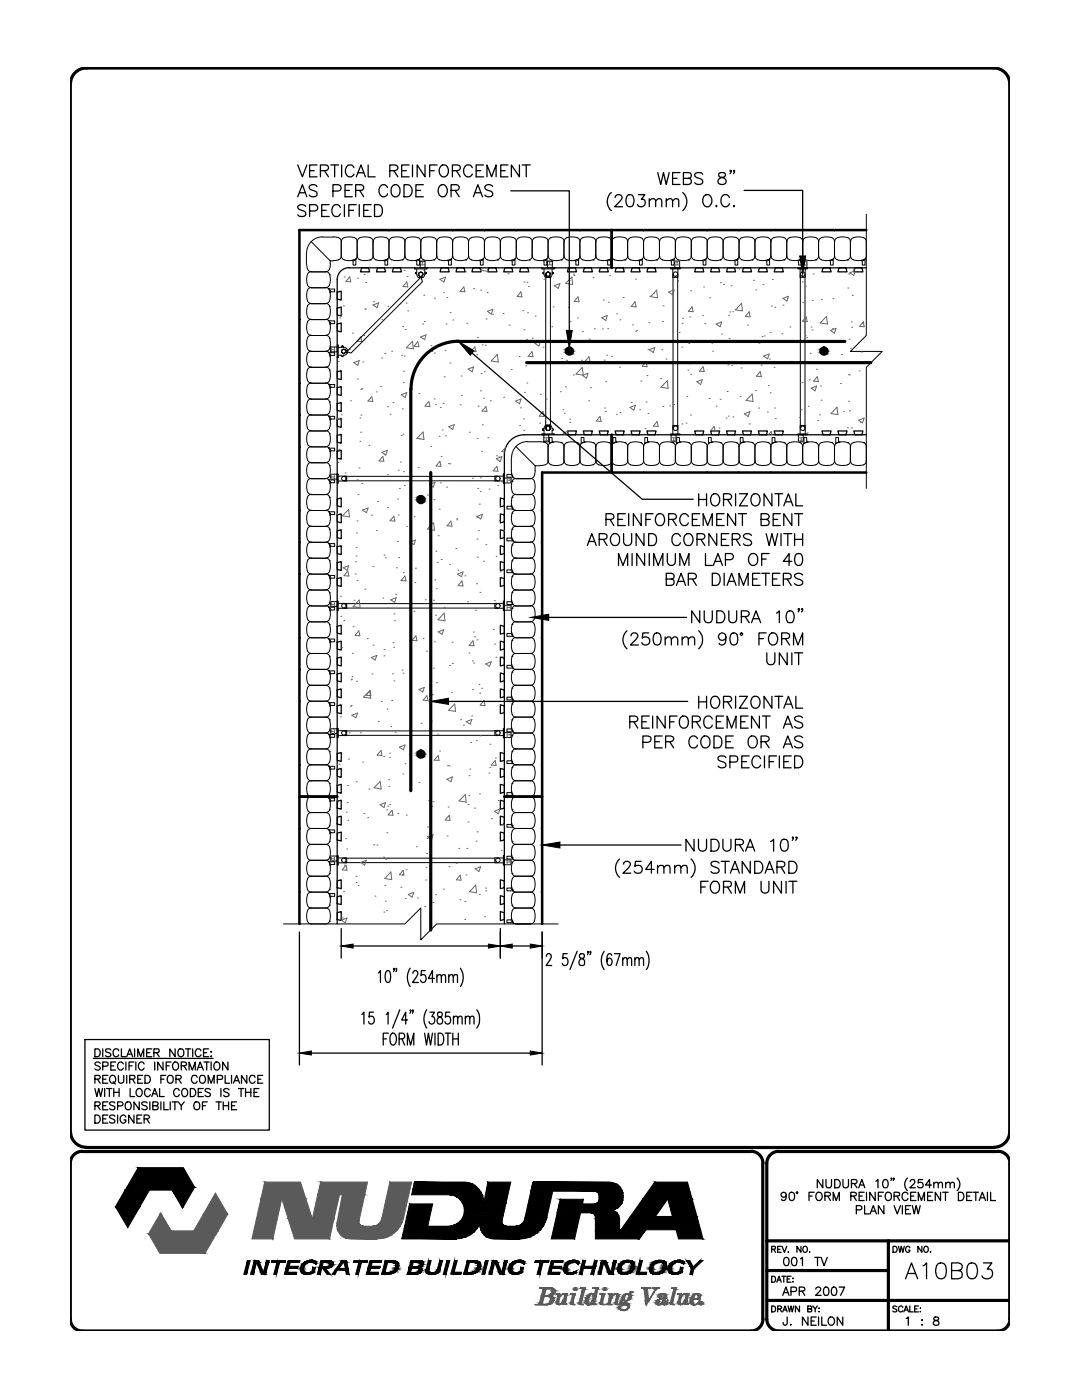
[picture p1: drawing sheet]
<svg xmlns="http://www.w3.org/2000/svg" width="216mm" height="279mm" viewBox="0 0 216 279" stroke-linecap="round" stroke-linejoin="round" font-family="sans-serif">
<!-- layer: LINE9 -->
<g fill="none" stroke="#000" stroke-width=".2">
<path d="M61.1 50.5v2.1M61.2 52.6a1.29 1.29 0 0 0 .9 1.6 1.1 1.1 0 0 0-.9 1.4l.1 1.2M61.3 57.9l-.1 .9v.8a.92 .92 0 0 0 .9 1 1.1 1.1 0 0 0-.9 1.3v.9a.92 .92 0 0 0 .9 .9 1.1 1.1 0 0 0-.9 1.4l.1 1.3M61.4 56.8a.78 .78 0 0 0 .7 .6 .78 .78 0 0 0-.7 .5M62.1 54.3h2.9M62.1 57.4h2.9M62.1 48.2l3.8 3.9M64.3 47.3h2.2a1.3 1.3 0 0 1 1.6 .9v2.9M64.3 47.3a3.2 3.2 0 0 0-3.1 3.2M65.7 54.8h.1M65.7 58h.1M65.8 56.8a.78 .78 0 0 1-.8 .6 .78 .78 0 0 1 .8 .5l-.3-.3 1.3 .1v.5h-.7"/>
<path d="M65.9 52.1h.6M65.9 52.1v.5M65.9 52.6a1.3 1.3 0 0 1-.9 1.6 1.1 1.1 0 0 1 .9 1.4l-.1 1.2M66.1 58.2l-.2 .2-.1-.5 .1 .9v.8a.92 .92 0 0 1-.9 1 1.1 1.1 0 0 1 .9 1.3v.9a.92 .92 0 0 1-.9 .9 .78 .78 0 0 1 .8 .6M68.1 51.1a1.3 1.3 0 0 1-1.6 .9M68.1 51.1a.78 .78 0 0 0 .6 .7M68.6 51.9l1.3 .1 .8-.1-.5 .1M68.7 47.4a.78 .78 0 0 0-.6 .8M70.2 52l.3 .2M70.7 47.4l-.8-.1-1.3 .1M70.7 51.9h.1M70.7 47.4a.78 .78 0 0 1 .6 .8"/>
<path d="M71.3 48.2v2.9M71.3 48.2a1.08 1.08 0 0 1 1.3-.9h.9a.92 .92 0 0 1 .9 .9v2.9M73.9 51.9h.1M74.4 51.1a1.1 1.1 0 0 1-1.3 .9h-.9a1 1 0 0 1-.9-.9 .78 .78 0 0 1-.6 .7l.4-.1-.1 1.2h-.5v-.7M74.5 51.1a.78 .78 0 0 0 .5 .7M75 51.9l1.2 .1 .9-.1M75 47.4l.8-.1h.8a.92 .92 0 0 1 1 .9v2.9M75 47.4a.78 .78 0 0 0-.5 .8M76.6 52l.2 .2M77.1 51.9l-.5 .1M77.1 51.9h.1M77.1 51.8l.3-.1v1.2h-.6v-.7"/>
<path d="M77.5 45.9h.2l-.1 .2zM77.6 51.1a.78 .78 0 0 1-.5 .7M77.7 51.1a.78 .78 0 0 0 .5 .7M78.2 51.9l1.2 .1 .8-.1M78.2 47.4a.78 .78 0 0 0-.5 .8M80.2 47.4l-.8-.1-1.2 .1M80.2 51.9h.1M80.2 47.4a.78 .78 0 0 1 .6 .8v2.9M80.8 51.1a.78 .78 0 0 1-.6 .7M80.8 51.1l.1 .2a2.1 2.1 0 0 0 2.5 .6M80.8 48.2a1.08 1.08 0 0 1 1.4-.9h.8a.92 .92 0 0 1 1 .9v2.9M82.8 53.5v.2z"/>
<path d="M82.8 53.5h.1M82.8 53.7h2.3M82.9 52l.3 .2M83.2 53.7v.6l-.3 .2 .3 .2M83.2 54.7h.1M83.2 54.7v.4l.3 .3M83.4 51.9l-.5 .1M83.4 51.9h.1M83.4 51.8l.4-.1-.1 1.2h-.5v-.7M83.5 55.4h.1M83.5 55.4h.3M83.8 55.4h.1"/>
<path d="M83.8 55.1h.1M83.8 55.1l-.3-.2a.43 .43 0 0 1 .3-.6 .43 .43 0 0 1 .5 .3 .43 .43 0 0 1-.2 .5l.1 1.2-14.1 14.1-.8-.1M83.8 55.1v.4l-14.4 14.4-.4 .1M83.8 55.1v.3M83.8 52.1h1v1.4h-1zM84 51.1a.78 .78 0 0 1-.6 .7M84 51.1a.78 .78 0 0 0 .5 .7M84.1 55.4h.1M84.1 55.1h.1M84.1 55.1v.3M84.5 47.4l.8-.1h.9a.92 .92 0 0 1 .9 .9v2.9M84.5 47.4a.78 .78 0 0 0-.5 .8"/>
<path d="M84.8 54.7l-.1 .2a.52 .52 0 0 1-.6 .5M84.8 54.7h.1M84.8 53.7v.6h.1M84.8 54.6v.1M84.9 54.6h-.1h.1M85.1 54.5l-.2-.2 .2 .2-.2 .1 .2-.1M85.1 53.5v.2zM85.1 53.5h.1M86.6 51.9h.1M87.1 51.1a1.1 1.1 0 0 1-1.3 .9l-1.3-.1M87.2 51.1v.2a2.1 2.1 0 0 0 2.6 .6l-.5 .1M89.3 52l.2 .2"/>
<path d="M89.8 47.4a2.1 2.1 0 0 0-2.6 .5v.3M89.8 51.9h.1M89.8 47.4a.78 .78 0 0 1 .5 .8v2.9M90.2 45.9h.2l-.1 .2zM90.3 51.1a.78 .78 0 0 1-.5 .7l.3-.1v1.2h-.6v-.7M90.4 51.1a.78 .78 0 0 0 .5 .7M90.9 47.4l.8-.1h.8a.92 .92 0 0 1 1 .9v2.9M90.9 47.4a.78 .78 0 0 0-.5 .8M92.9 51.9h.1M93.5 51.1a1.1 1.1 0 0 1-1.4 .9l-1.2-.1M93.5 51.1a.78 .78 0 0 0 .6 .7M94 51.9l1.3 .1 .8-.1"/>
<path d="M94 47.4l.9-.1h.8a.92 .92 0 0 1 1 .9v2.9M94.1 47.4a.78 .78 0 0 0-.6 .8M95.6 52l.3 .2M96.1 51.9l-.5 .1M96.1 51.9h.1M96.1 51.8l.4-.1-.1 1.2h-.5v-.7M96.6 45.9h.1v.2zM96.7 51.1a.78 .78 0 0 1-.6 .7M96.7 51.1v.2a2.13 2.13 0 0 0 2.8 .4l.3-.6M96.7 48.2a1.08 1.08 0 0 1 1.3-.9h.9a.92 .92 0 0 1 .9 .9v2.9M99.3 51.9h.1M99.9 51.1a.78 .78 0 0 0 .5 .7"/>
<path d="M100.4 51.9l1.2 .1 .9-.1M100.4 47.4l.8-.1h.8a.92 .92 0 0 1 1 .9v2.9M100.4 47.4a.78 .78 0 0 0-.5 .8M102 52l.2 .2M102.5 51.9l-.5 .1M102.5 51.9h.1M102.5 51.8l.3-.1v1.2h-.6v-.7M102.9 45.9h.2l-.1 .2zM103 51.1a.78 .78 0 0 1-.5 .7M103.1 51.1a.78 .78 0 0 0 .5 .7M103.6 51.9l.8 .1h.8a.92 .92 0 0 0 1-.9l.1 .2a2.1 2.1 0 0 0 2.5 .6M103.6 47.4l.8-.1h.8a.92 .92 0 0 1 1 .9"/>
<path d="M103.6 47.4a.78 .78 0 0 0-.5 .8M105.6 51.9h.1M106.2 48.2v2.9M106.2 48.2a1.08 1.08 0 0 1 1.4-.9h.8a.92 .92 0 0 1 1 .9v2.9M108.2 53.5v.2zM108.2 53.5h.1M108.2 53.7h2.3M108.3 52l.3 .2M108.6 53.7v.6l-.3 .2 .3 .2M108.6 54.7h.1M108.6 54.7v.4l.3 .3M108.8 51.9l-.5 .1"/>
<path d="M108.8 51.9h.1M108.8 51.8l.4-.1-.1 1.2h-.5v-.7M108.9 54.7v30.8M108.9 55.4h.1M108.9 55.4h.3M109.2 55.4h.1M109.2 55.1h.1M109.2 55.1v.3M109.2 52.1h1v1.4h-1zM109.4 51.1a.78 .78 0 0 1-.6 .7M109.4 51.1a.78 .78 0 0 0 .5 .7M109.5 55.4h.1"/>
<path d="M109.5 55.1h.1M109.5 55.1v.3M109.8 54.7v30.8M109.9 47.4l.8-.1h.9a.92 .92 0 0 1 .9 .9v2.9M109.9 47.4a.78 .78 0 0 0-.5 .8M110.2 54.7l-.1 .2a.52 .52 0 0 1-.6 .5M110.2 54.7h.1M110.2 53.7v.6h.1M110.2 54.6v.1M110.3 54.6h-.1h.1M110.5 54.5l-.2-.2 .2 .2-.2 .1 .2-.1M110.5 53.5v.2z"/>
<path d="M110.5 53.5h.1M112 51.9h.1M112.5 51.1a1.1 1.1 0 0 1-1.3 .9l-1.3-.1M112.6 51.1a.78 .78 0 0 0 .5 .7M113.1 51.9l1.2 .1 .9-.1M113.1 47.4l.8-.1h.8a.92 .92 0 0 1 1 .9M113.1 47.4a.78 .78 0 0 0-.5 .8M114.7 52l.2 .2M115.2 51.9l-.5 .1M115.2 51.9h.1M115.5 51.6l-.3 .2M115.5 51.7v1.2h-.6v-.7"/>
<path d="M115.6 45.9h.2l-.1 .2zM115.7 48.2v2.9M115.8 48.2a1.08 1.08 0 0 1 1.3-.9h.8a.92 .92 0 0 1 1 .9v2.9M118.3 51.9h.1M118.9 51.1a1.1 1.1 0 0 1-1.4 .9h-.8a1 1 0 0 1-1-.9 .78 .78 0 0 1-.5 .7M118.9 51.1a.78 .78 0 0 0 .6 .7M119.4 51.9l1.3 .1 .8-.1M119.4 47.4l.9-.1h.8a.92 .92 0 0 1 1 .9v2.9M119.5 47.4a.78 .78 0 0 0-.6 .8M121 52l.3 .2M121.5 51.9l-.5 .1M121.5 51.9h.1"/>
<path d="M121.5 51.8l.4-.1-.1 1.2h-.5v-.7M122.1 51.1a.78 .78 0 0 1-.6 .7M122.1 51.1a.78 .78 0 0 0 .5 .7M122.6 51.9l1.3 .1 .8-.1M122.6 47.4a.78 .78 0 0 0-.5 .8M124.7 47.4l-.8-.1-1.3 .1M124.7 51.9h.1M124.7 51.8l.4-.2 .2-.5v.2a2.1 2.1 0 0 0 2.6 .6M124.7 47.4a.78 .78 0 0 1 .5 .8M125.2 48.2v2.9M125.3 48.2a1.08 1.08 0 0 1 1.3-.9h.8a.92 .92 0 0 1 1 .9v2.9M127.4 52l.2 .2"/>
<path d="M127.9 51.9l-.5 .1M127.9 51.9h.1M127.9 51.8l.3-.1v1.2h-.6v-.7M128.3 45.9h.2l-.1 .2zM128.4 51.1a.78 .78 0 0 1-.5 .7M128.5 51.1a.78 .78 0 0 0 .5 .7M129 47.4l.8-.1h.8a.92 .92 0 0 1 1 .9v2.9M129 47.4a.78 .78 0 0 0-.5 .8M131 51.9h.1M131.6 51.1a1.1 1.1 0 0 1-1.4 .9l-1.2-.1M131.6 51.1a.78 .78 0 0 0 .6 .7M132.1 51.9l1.3 .1 .8-.1-.5 .1"/>
<path d="M132.2 47.4a.78 .78 0 0 0-.6 .8M133.7 52l.3 .2M133.8 53.5h1.9v.2h-1.9zM134.2 47.4l-.8-.1-1.3 .1M134.2 51.9h.1M134.2 47.4a.78 .78 0 0 1 .6 .8v2.9M134.3 53.7v1.7h1v-1.7M134.3 54.7v30.8M134.6 52.1h1v1.4h-1zM134.8 51.1a.78 .78 0 0 1-.6 .7l.4-.2-.1 1.3h-.5v-.7M134.8 51.1v.2a2.13 2.13 0 0 0 2.8 .4l.3-.6M134.8 48.2a1.08 1.08 0 0 1 1.3-.9h.9a.92 .92 0 0 1 .9 .9v2.9"/>
<path d="M135.2 54.7v30.8M137.4 51.9h.1M138 51.1a1.1 1.1 0 0 0 1.4 .9l1.2-.1-.5 .1M140.1 52l.2 .2M140.6 51.9h.1M140.6 47.4a.78 .78 0 0 1 .5 .8v2.9M140.6 47.4l-.8-.1h-.9a.92 .92 0 0 0-.9 .9M141 45.9h.2l-.1 .2zM141.1 51.1a.78 .78 0 0 1-.5 .7l.3-.2v1.3h-.6v-.7M141.2 51.1a.78 .78 0 0 0 .5 .7M141.7 47.4a.78 .78 0 0 0-.5 .8M141.7 47.4a2.1 2.1 0 0 1 2.5 .5l.1 3.2"/>
<path d="M143.7 51.9h.1M144.3 51.1l-.1 .2a2.1 2.1 0 0 1-2.5 .6M144.3 51.1a1.1 1.1 0 0 0 1.4 .9l1.3-.1-.5 .1M146.4 52l.3 .2M146.9 51.9h.1M146.9 47.4a.78 .78 0 0 1 .6 .8v2.9M147 47.4l-.9-.1h-.8a.92 .92 0 0 0-1 .9M147.4 45.9h.1v.2zM147.5 51.1a.78 .78 0 0 1-.6 .7l.4-.2-.1 1.3h-.5v-.7M147.5 51.1a1.1 1.1 0 0 0 1.4 .9h.4a1.08 1.08 0 0 0 1.3-.9M147.5 48.2a1.1 1.1 0 0 1 1.4-.9h.4a1.08 1.08 0 0 1 1.3 .9v2.9M150.1 51.9h.1"/>
<path d="M150.7 51.1a.78 .78 0 0 0 .5 .7M151.2 47.4a.78 .78 0 0 0-.5 .8M151.2 51.9l1.3 .1 .8-.1-.5 .1M152.8 52l.2 .2M153.3 51.9h.1M153.3 47.4a.78 .78 0 0 1 .5 .8v2.9M153.3 47.4l-.8-.1-1.3 .1M153.7 45.9h.2l-.1 .2zM153.8 51.1a.78 .78 0 0 1-.5 .7l.3-.2v1.3h-.6v-.7M153.9 51.1a1.1 1.1 0 0 0 1.3 .9l1.3-.1M156.4 51.9h.1M156.4 47.4a.78 .78 0 0 1 .6 .8v2.9"/>
<path d="M156.5 47.4l-.8-.1h-.9a.92 .92 0 0 0-.9 .9M157 51.1a.78 .78 0 0 1-.6 .7M157 51.1a1.1 1.1 0 0 0 1.4 .9l1.3-.1M157 48.2a1.1 1.1 0 0 1 1.4-.9h.4a1.08 1.08 0 0 1 1.4 .9M159.1 52l.3 .2M159.2 53.5h1.9v.2h-1.9zM159.6 51.9h.1M159.6 51.8l.4-.2 .2-.5a.78 .78 0 0 0 .5 .7M159.7 51.9l-.5 .1M159.7 53.7v1.7h1v-1.7M159.7 54.7v30.8M160 51.6l-.4 .2"/>
<path d="M160 51.7l-.1 1.2h-.5v-.7M160 52.1h1v1.4h-1zM160.2 48.2v2.9M160.6 54.7v30.8M160.7 47.4a.78 .78 0 0 0-.5 .8M160.8 51.9l1.2 .1 .8-.1M162.8 51.9h.1M162.8 47.4a.78 .78 0 0 1 .5 .8v2.9M162.8 47.4l-.8-.1-1.2 .1M163.3 51.1a.78 .78 0 0 1-.5 .7M163.4 51.1a1.1 1.1 0 0 0 1.4 .9l1.2-.1-.5 .1M165.5 52l.2 .2"/>
<path d="M166 51.9h.1M166 47.4a.78 .78 0 0 1 .5 .8v2.9M166 47.4l-.8-.1h-.9a.92 .92 0 0 0-.9 .9M166.4 45.9h.2l-.1 .2zM166.5 51.1a.78 .78 0 0 1-.5 .7l.3-.2v1.3h-.6v-.7M166.6 51.1a1.1 1.1 0 0 0 1.3 .9h.5a1.08 1.08 0 0 0 1.3-.9l.1 .2a1.54 1.54 0 0 0 1.7 .7l.9-.1-.5 .1M166.6 48.2a1.1 1.1 0 0 1 1.3-.9h.5a1.08 1.08 0 0 1 1.3 .9M169.1 51.9h.1M169.7 48.2v2.9M171.8 52l.3 .2M172.3 51.9h.1M172.3 47.4a.78 .78 0 0 1 .6 .8v2.9"/>
<path d="M172.4 47.4l-.9-.1h-.8a.92 .92 0 0 0-1 .9M172.9 42.7v24.3l-3.2 3.1h6.3l-3.1 3.2v24.2M172.9 51.1a.78 .78 0 0 1-.6 .7l.4-.2-.1 1.3h-.5v-.7M59.7 76.4l.3 .1-.3 .1zM59.7 63.7l.3 .1-.3 .1zM61.4 66.4a.78 .78 0 0 0 .7 .5 1.1 1.1 0 0 0-.9 1.4v.8a.92 .92 0 0 0 .9 1 1.1 1.1 0 0 0-.9 1.4v.8a.92 .92 0 0 0 .9 1 1.1 1.1 0 0 0-.9 1.3v.9a.92 .92 0 0 0 .9 .9 1.1 1.1 0 0 0-.9 1.4v.9a.92 .92 0 0 0 .9 .9 1.1 1.1 0 0 0-.9 1.4v.8a.92 .92 0 0 0 .9 1 1.1 1.1 0 0 0-.9 1.4v.8a.92 .92 0 0 0 .9 1 1.1 1.1 0 0 0-.9 1.3v.9a.92 .92 0 0 0 .9 .9 1.1 1.1 0 0 0-.9 1.4v.9a.92 .92 0 0 0 .9 .9 .78 .78 0 0 0-.7 .6M62.1 79.7h2.9M62.1 76.5h2.9M62.1 73.3h2.9M62.1 70.1h2.9M62.1 67h2.9M62.1 63.8h2.9"/>
<path d="M62.1 60.6h2.9M65.5 76.6l.3 .4M65.6 76.6l.1 .1M65.7 76.7h1.1v.6h-.7M65.7 70.4h1.1v.5h-.7M65.7 64h1.1v.6h-.7M65.7 70.3h-.1l.2 .3M65.7 64l-.1-.1 .2 .4M65.7 77h.1M65.7 70.7h.1M65.7 67.5h.1M65.7 73.9h.1"/>
<path d="M65.7 64.3h.1M65.7 61.2h.1M65.8 66.4a.78 .78 0 0 1-.8 .5 1.1 1.1 0 0 1 .9 1.4v.8a.92 .92 0 0 1-.9 1 .78 .78 0 0 1 .8 .5M65.8 77l.1 .5 .2-.3M65.8 70.6l.1 .5 .2-.2M65.8 64.3l.1 .5M65.8 77l.1 .8v.9a.92 .92 0 0 1-.9 .9 1.1 1.1 0 0 1 .9 1.4v.8a.92 .92 0 0 1-.9 1M65.8 70.6l.1 .9v.8a.92 .92 0 0 1-.9 1 1.1 1.1 0 0 1 .9 1.3v.9a.92 .92 0 0 1-.9 .9 .78 .78 0 0 1 .8 .6M65.8 64.3l.1 .8-.1 1.3M65.9 69.2h1.4v1h-1.4zM66.1 64.5l-.2 .3M67.3 71.3h.1"/>
<path d="M67.3 68.9h.1M67.3 71.3h.2zM67.3 68.9h.2zM67.5 70.9h.7l.1 .3 .3-.3M67.5 68.9v2.4M68.2 69.2v.1h-.7M68.2 69.1l.3 .1zM68.5 69.2v.1v-.1M68.5 69.3h.1M68.6 69.3h.2a.58 .58 0 0 1 .5 .7M68.6 70.9h.1M68.6 69.3h.1"/>
<path d="M69 70.3h.1M69 70h.1M69 70l-.3-.3a.41 .41 0 0 0-.5 .3 .41 .41 0 0 0 .2 .5 .41 .41 0 0 0 .6-.2h.3M69 70h.3M69 70.3h.2M69.2 70.3h.1M69.2 70h.1M69.3 70.5h.1M69.3 70.5l-.3 .3-.4 .1M69.3 70.3v.2M59.7 89.1l.3 .1-.3 .1zM59.7 82.7l.3 .1-.3 .1z"/>
<path d="M61.3 92.9l-.1 .8v.8a.92 .92 0 0 0 .9 1 1.1 1.1 0 0 0-.9 1.4v.8a.92 .92 0 0 0 .9 1 1.1 1.1 0 0 0-.9 1.3l.1 1.3M62.1 95.5h2.9M62.1 92.4h2.9M62.1 98.7h2.9M62.1 89.2h2.9M62.1 86h2.9M62.1 82.8h2.9M65 92.3a.78 .78 0 0 1 .8 .6M65 82.8a.78 .78 0 0 1 .8 .5M65.7 95.8h1.1v.5h-.7M65.7 89.4h1.1v.6h-.7M65.7 83.1h1.1v.5h-.7"/>
<path d="M65.7 95.7h-.1l.2 .3M65.7 89.4l-.1-.1 .2 .4M65.7 83h-.1l.2 .3M65.7 96.1h.1M65.7 92.9h.1M65.7 89.7h.1M65.7 83.4h.1M65.7 86.6h.1M65.7 99.3h.1M65.7 80.2h.1M65.8 96l.1 .5 .2-.2M65.8 89.7l.1 .5"/>
<path d="M65.8 83.3l.1 .5 .2-.2M65.8 92.9l.1 .8v.8a.92 .92 0 0 1-.9 1 .78 .78 0 0 1 .8 .5M65.8 96l.1 .9v.8a.92 .92 0 0 1-.9 1 1.1 1.1 0 0 1 .9 1.3l-.1 1.3M65.8 83.3l.1 .9v.8a.92 .92 0 0 1-.9 1 1.1 1.1 0 0 1 .9 1.3v.9a.92 .92 0 0 1-.9 .9 .78 .78 0 0 1 .8 .6M65.8 89.7l.1 .8v.9a.92 .92 0 0 1-.9 .9M65.9 94.6h1.4v1h-1.4zM66.1 89.9l-.2 .3M67.3 94.6h.2v1.9h-.2zM67.5 95h1.7v1M68.6 95.1h30.7M99.3 96h-31.8M100.4 95h-1.7v1h1.7"/>
<path d="M100.4 94.6h.2v1.9h-.2zM100.6 95.4h1.4v1h-1.4zM101.9 94.7h-.8v.5l1.3 .1-.2-.4M102 91.3v2.6M102 93.9l.2 1M102.1 94.5l-.2 .2M102.1 94.5l.1 .4M102.2 95h.1M102.2 96.1h.1M102.2 99.3h.1M102.2 94.9a.78 .78 0 0 0 .7 .6 1.1 1.1 0 0 0-.9 1.4l.1 .8a.92 .92 0 0 0 .8 1 1.1 1.1 0 0 0-.9 1.3l.2 1.3-.1-.5-.2 .2M102.9 95.5h2.9"/>
<path d="M102.9 98.7h2.9M102.9 89.1l3.9 3.8M105.2 88.2h2.6a1.3 1.3 0 0 1 1.6 .9v2.9M105.2 88.1a3.2 3.2 0 0 0-3.1 3.2M106.8 93.9a1.29 1.29 0 0 1-.9 1.6 1.1 1.1 0 0 1 .9 1.4l-.1 .8a.92 .92 0 0 1-.8 1 1.1 1.1 0 0 1 .9 1.3l-.2 1.3M107.8 92.9h-1v1M108.2 86.6v.2zM108.2 86.8h.1M108.2 86.6h2.3M108.3 85.6l.1 .3-.1-.1 .1-.2zM108.4 85.6h.2h-.2M108.4 85.9h.2v.7"/>
<path d="M108.5 86.8h1v1.4h-1zM108.6 85.5h.1M108.6 85.5v.1M109.2 84.8v.1M109.2 85.1h.1M109.2 84.8a.59 .59 0 0 0-.6 .7M109.2 84.8v.3M109.4 92a1.3 1.3 0 0 1-1.6 .9M109.4 92a.78 .78 0 0 0 .5 .7M109.5 84.9h.1M109.5 85.1h.1M109.5 84.9v.2"/>
<path d="M109.5 84.8h.3M109.7 88.4l-.1 .1 .3-.2a.78 .78 0 0 0-.5 .8M109.8 84.8h.1M109.8 84.8l.4 .7M109.9 88.3h.1M110.2 88v-.7h-.6v1.1M110.2 85.5l.3 .3-.3 .1v.7M110.2 85.5h.1M110.2 88l.2 .2M110.4 88.2l-.5 .1M110.5 86.6v.2zM110.5 86.8h.1"/>
<path d="M112 88.3l-.8-.1-1.3 .1M112 88.3h.1M112 88.3a.78 .78 0 0 1 .5 .8v2.9M112.5 92a1.1 1.1 0 0 1-1.3 .9l-1.3-.2M112.6 92a.78 .78 0 0 0 .5 .7M113.1 88.3a.78 .78 0 0 0-.5 .8M115.2 88.3l-.9-.1-1.2 .1M115.2 88.3h.1M115.2 88.3a.78 .78 0 0 1 .5 .8M115.7 89.1v2.9M116.3 88.3h.1M116.3 88.3l-.3 .2v-.1"/>
<path d="M116.3 88.3a.78 .78 0 0 0-.5 .8M116.5 88v-.7h-.5v1.1M116.6 88l.2 .2M116.7 88.2l-.4 .1M118.3 88.3l-.8-.1-1.2 .1M118.3 88.3h.1M118.3 88.3a.78 .78 0 0 1 .6 .8v2.9M118.9 92a1.1 1.1 0 0 1-1.4 .9l-.8-.1a.92 .92 0 0 1-.9-.8l-.1 .2a1.54 1.54 0 0 1-1.8 .7l-.8-.2M118.9 92a.78 .78 0 0 0 .6 .7M119.5 88.3a.78 .78 0 0 0-.6 .8M121.5 88.3l-.8-.1-1.3 .1M121.5 88.3h.1"/>
<path d="M121.5 88.3a.78 .78 0 0 1 .6 .8v2.9M122.1 92a1.1 1.1 0 0 1-1.4 .9l-1.3-.2M122.1 92a.78 .78 0 0 0 .5 .7M122.4 88.4l-.1 .1 .3-.2a.78 .78 0 0 0-.5 .8M122.6 88.3h.1M122.6 92.7l1.3 .2 .8-.2M122.9 88v-.7h-.6v1.1M122.9 88l.2 .2-.5 .1M124.7 88.3l-.8-.1-1.3 .1M124.7 88.3h.1M124.7 88.3a.78 .78 0 0 1 .5 .8M125.2 89.1v2.9"/>
<path d="M127.9 88.3a2.1 2.1 0 0 0-2.6 .5v.3M127.9 88.3h.1M127.9 88.3a.78 .78 0 0 1 .5 .8v2.9M128.4 94.1l.1 .2h-.2zM128.4 92a1.1 1.1 0 0 1-1.4 .9l-.8-.1a1 1 0 0 1-1-.8 .78 .78 0 0 1-.5 .7M128.5 92a.78 .78 0 0 0 .5 .7M128.7 88.4v.1l.3-.2a.78 .78 0 0 0-.5 .8M129 88.3h.1M129.2 88v-.7h-.5v1.1M129.3 88l.2 .2M129.4 88.2l-.4 .1M131 88.3l-.8-.1-1.2 .1"/>
<path d="M131 88.3h.1M131 88.3a.78 .78 0 0 1 .6 .8v2.9M131.6 92a1.1 1.1 0 0 1-1.4 .9l-1.2-.2M131.6 92a.78 .78 0 0 0 .6 .7M132.1 92.7l1.3 .2 .8-.2M132.2 88.3a.78 .78 0 0 0-.6 .8M133.8 86.6h1.9v.2h-1.9zM133.9 86.8h1v1.4h-1zM134.2 88.3l-.8-.1-1.3 .1M134.2 88.3h.1M134.2 88.3a.78 .78 0 0 1 .6 .8v2.9M134.3 86.6v-1.7h1v1.7"/>
<path d="M134.8 92a.78 .78 0 0 1-.6 .7M134.8 92a1.08 1.08 0 0 0 1.3 .9l.9-.1a.92 .92 0 0 0 .9-.8M135.3 88.3h.1M135.3 88.3a.78 .78 0 0 0-.5 .8M135.6 88v-.7h-.6v1.2l.3-.2M135.6 88l.2 .2M135.8 88.2l-.5 .1M137.4 88.3l-.8-.1-1.3 .1M137.4 88.3h.1M137.4 88.3a.78 .78 0 0 1 .5 .8v2.9M138 92a1.1 1.1 0 0 0 1.4 .9l1.2-.2M140.6 88.3h.1"/>
<path d="M140.6 88.3a.78 .78 0 0 1 .5 .8v2.9M140.6 88.3l-.8-.1h-.9a.92 .92 0 0 0-.9 .9M141.1 94.1l.1 .2h-.2zM141.1 92a.78 .78 0 0 1-.5 .7M141.2 92a.78 .78 0 0 0 .5 .7M141.7 88.3h.1M141.7 88.3a.78 .78 0 0 0-.5 .8M141.7 88.3l-.3 .2v-.1M141.9 88v-.7h-.5v1.1M142 88l.2 .2-.5 .1a2.1 2.1 0 0 1 2.5 .5l.1 3.2M143.7 88.3h.1M144.3 92l-.1 .2a2.1 2.1 0 0 1-2.5 .5"/>
<path d="M144.3 92a1.1 1.1 0 0 0 1.4 .9l1.3-.2M146.9 88.3h.1M146.9 88.3a.78 .78 0 0 1 .6 .8v2.9M147 88.3l-.9-.1h-.8a.92 .92 0 0 0-1 .9M147.5 94.1v.2h-.1zM147.5 92a.78 .78 0 0 1-.6 .7M147.5 92a1.1 1.1 0 0 0 1.4 .9h.4a1.08 1.08 0 0 0 1.3-.9M148 88.3h.1M148 88.3a.78 .78 0 0 0-.5 .8M148 88.3l-.3 .2 .1-.1M148.3 88v-.7h-.6v1.1M148.3 88l.2 .2"/>
<path d="M148.5 88.2l-.4 .1M150.1 88.3h.1M150.1 88.3a.78 .78 0 0 1 .5 .8v2.9M150.1 88.3l-.8-.1-1.2 .1M150.7 92a.78 .78 0 0 0 .5 .7M151.2 88.3a.78 .78 0 0 0-.5 .8M151.2 92.7l1.3 .2 .8-.2M153.3 88.3h.1M153.3 88.3a.78 .78 0 0 1 .5 .8v2.9M153.3 88.3l-.8-.1-1.3 .1M153.8 94.1l.1 .2h-.2zM153.8 92a.78 .78 0 0 1-.5 .7"/>
<path d="M153.9 92a1.1 1.1 0 0 0 1.3 .9l1.3-.2M154.4 88.3h.1M154.4 88.3a.78 .78 0 0 0-.5 .8M154.4 88.3l-.3 .2v-.1M154.6 88v-.7h-.5v1.1M154.7 88l.2 .2-.5 .1M156.4 88.3h.1M156.4 88.3a.78 .78 0 0 1 .6 .8v2.9M156.5 88.3l-.8-.1-1.3 .1M157 92a.78 .78 0 0 1-.6 .7M157 92a1.1 1.1 0 0 0 1.4 .9l.8-.1a1 1 0 0 0 1-.8 .78 .78 0 0 0 .5 .7M159.2 86.6h1.9v.2h-1.9z"/>
<path d="M159.3 86.8h1v1.4h-1zM159.6 88.3h.1M159.6 88.3a.78 .78 0 0 1 .6 .8M159.7 88.3l-.9-.1h-.8a.92 .92 0 0 0-1 .9M159.7 86.6v-1.7h1v1.7M160.2 89.1v2.9M160.7 88.3h.1M160.7 88.3a.78 .78 0 0 0-.5 .8M160.7 88.3l-.3 .2 .1-.1M160.8 92.7l1.2 .2 .8-.2M161 88v-.7h-.6v1.1M161 88l.2 .2-.4 .1 1.2-.1 .8 .1"/>
<path d="M162.8 88.3h.1M162.8 88.3a.78 .78 0 0 1 .5 .8v2.9M163.3 92a.78 .78 0 0 1-.5 .7M163.4 92a1.1 1.1 0 0 0 1.4 .9l1.2-.2M166 88.3h.1M166 88.3a.78 .78 0 0 1 .5 .8v2.9M166 88.3l-.8-.1h-.9a.92 .92 0 0 0-.9 .9M166.5 94.1l.1 .2h-.2zM166.5 92a.78 .78 0 0 1-.5 .7M166.6 92a1.1 1.1 0 0 0 1.3 .9l.9-.1a1 1 0 0 0 .9-.8 1.1 1.1 0 0 0 1.4 .9l1.3-.2M167.1 88.3h.1M167.1 88.3a.78 .78 0 0 0-.5 .8"/>
<path d="M167.1 88.3l-.3 .2v-.1M167.3 88v-.7h-.5v1.1M167.4 88l.2 .2M167.6 88.2l-.5 .1M169.1 88.3h.1M169.1 88.3a.78 .78 0 0 1 .6 .8M169.2 88.3l-.8-.1-1.3 .1M169.7 89.1v2.9M172.3 88.3h.1M172.3 88.3a.78 .78 0 0 1 .6 .8v2.9M172.4 88.3l-.9-.1h-.8a.92 .92 0 0 0-1 .9M172.9 92a.78 .78 0 0 1-.6 .7"/>
<path d="M59.7 114.5l.3 .1-.3 .1zM59.7 108.1l.3 .1-.3 .1zM59.7 101.8l.3 .1-.3 .1zM61.3 111.9l-.1 .8v.9a.92 .92 0 0 0 .9 .9 1.1 1.1 0 0 0-.9 1.4v.9a.92 .92 0 0 0 .9 .9 1.1 1.1 0 0 0-.9 1.4l.1 1.2M61.3 102.4l-.1 .8v.9a.92 .92 0 0 0 .9 .9 1.1 1.1 0 0 0-.9 1.4v.8a.92 .92 0 0 0 .9 1 1.1 1.1 0 0 0-.9 1.4l.1 1.2M61.4 110.8a.78 .78 0 0 0 .7 .6 .78 .78 0 0 0-.7 .5M61.4 101.3a.78 .78 0 0 0 .7 .5 .78 .78 0 0 0-.7 .6M62.1 117.8h2.9M62.1 114.6h2.9M62.1 111.4h2.9M62.1 108.2h2.9M62.1 105.1h2.9"/>
<path d="M62.1 101.9h2.9M65 101.8a.78 .78 0 0 1 .8 .6l-.2-.4 1.2 .1v.6h-.7M65.7 114.8h1.1v.6h-.7M65.7 108.5h1.1v.5h-.7M65.7 114.8l-.1-.1 .2 .4M65.7 108.4h-.1l.2 .3M65.7 118.3h.1M65.7 115.1h.1M65.7 108.8h.1M65.7 111.9h.1M65.7 102.4h.1M65.7 105.6h.1"/>
<path d="M65.8 110.8a.78 .78 0 0 1-.8 .6 .78 .78 0 0 1 .8 .5M65.8 101.3a.78 .78 0 0 1-.8 .5M65.8 115.1l.1 .5 .2-.3M65.8 108.7l.1 .5M65.8 115.1l.1 .8v.9a.92 .92 0 0 1-.9 .9 1.1 1.1 0 0 1 .9 1.4l-.1 1.2M65.8 111.9l.1 .8v.9a.92 .92 0 0 1-.9 .9 .78 .78 0 0 1 .8 .6M65.8 108.7l.1 .9-.1 1.2M66.1 109l-.2 .2M66.1 102.6l-.2 .3-.1-.5 .1 .8v.9a.92 .92 0 0 1-.9 .9 1.1 1.1 0 0 1 .9 1.4v.8a.92 .92 0 0 1-.9 1 .78 .78 0 0 1 .8 .5M67.3 120h.2v1.9h-.2zM100.4 120h.2v1.9h-.2zM101.9 113.7h-.8v.6h1.3l-.2-.3"/>
<path d="M101.9 101h-.8v.6h1.3l-.2-.3a.78 .78 0 0 0 .7 .5 .78 .78 0 0 0-.7 .6M101.9 107.4h-.8v.5l1.3 .1-.2-.4M101.9 107.4l.2-.2 .1 .4M102.1 113.5l-.2 .2M102.1 113.5l.1 .5M102.2 118.3h.1M102.2 114h.1M102.2 111.9h.1M102.2 108.8h.1M102.2 101.3h.1M102.2 102.4h.1M102.2 107.7h.1"/>
<path d="M102.2 105.6h.1M102.2 115.1h.1M102.2 111.9l-.2 .8 .2 1.3M102.2 102.4l-.2 .8 .1 .9a.92 .92 0 0 0 .8 .9 1.1 1.1 0 0 0-.9 1.4l.2 1.2M102.2 114a.78 .78 0 0 0 .7 .5 1.1 1.1 0 0 0-.9 1.4l.1 .9a.92 .92 0 0 0 .8 .9 1.1 1.1 0 0 0-.9 1.4l.2 1.2-.1-.4-.2 .2M102.2 110.8a.78 .78 0 0 0 .7 .6 .78 .78 0 0 0-.7 .5M102.2 107.6a.78 .78 0 0 0 .7 .6 1.1 1.1 0 0 0-.9 1.4l.2 1.2M102.9 117.8h2.9M102.9 114.6h2.9M102.9 111.4h2.9M102.9 108.2h2.9M102.9 105.1h2.9"/>
<path d="M102.9 101.9h2.9M105.9 101.8a.78 .78 0 0 1 .7 .6M106.6 110.8a.78 .78 0 0 1-.7 .6 .78 .78 0 0 1 .7 .5M106.6 101.3a.78 .78 0 0 1-.7 .5M106.6 111.9l.2 .8-.1 .9a.92 .92 0 0 1-.8 .9 1.1 1.1 0 0 1 .9 1.4l-.1 .9a.92 .92 0 0 1-.8 .9 1.1 1.1 0 0 1 .9 1.4l-.2 1.2M106.6 102.4l.2 .8-.1 .9a.92 .92 0 0 1-.8 .9 1.1 1.1 0 0 1 .9 1.4l-.1 .8a.92 .92 0 0 1-.8 1 1.1 1.1 0 0 1 .9 1.4l-.2 1.2M108 114.6l.2-.1v.2zM108 108.2l.2-.1v.2zM108 101.9l.2-.1v.2zM59.7 139.9h.3l-.3 .2zM59.7 133.5l.3 .1-.3 .1zM59.7 127.2l.3 .1-.3 .1z"/>
<path d="M61.4 120.3a.78 .78 0 0 0 .7 .6 1.1 1.1 0 0 0-.9 1.4v.8a.92 .92 0 0 0 .9 1 1.1 1.1 0 0 0-.9 1.3v.9a.92 .92 0 0 0 .9 .9 1.1 1.1 0 0 0-.9 1.4v.9a.92 .92 0 0 0 .9 .9 1.1 1.1 0 0 0-.9 1.4v.8a.92 .92 0 0 0 .9 1 1.1 1.1 0 0 0-.9 1.4v.8a.92 .92 0 0 0 .9 1 1.1 1.1 0 0 0-.9 1.3v.9a.92 .92 0 0 0 .9 .9 1.1 1.1 0 0 0-.9 1.4v.9a.92 .92 0 0 0 .9 .9 1.1 1.1 0 0 0-.9 1.4v.8a.92 .92 0 0 0 .9 1 .78 .78 0 0 0-.7 .5M62.1 136.8h2.9M62.1 133.6h2.9M62.1 139.9h2.9M62.1 127.3h2.9M62.1 124.1h2.9M62.1 130.4h2.9M62.1 120.9h2.9M65 133.6a.78 .78 0 0 1 .8 .5M65 136.8a1.1 1.1 0 0 1 .9 1.3v.9a.92 .92 0 0 1-.9 .9M65 139.9a.78 .78 0 0 1 .8 .6M65 130.4a1.1 1.1 0 0 1 .9 1.4v.8a.92 .92 0 0 1-.9 1"/>
<path d="M65.5 121.1l.3 .3M65.6 121.1h.1M65.7 133.9h1.1v.5h-.7M65.7 127.5h1.1v.6h-.7M65.7 121.2h1.1v.5h-.7M65.7 133.8h-.1l.2 .3M65.7 127.5l-.1-.1 .2 .4M65.7 134.1h.1M65.7 137.3h.1M65.7 127.8h.1M65.7 124.6h.1M65.7 121.4h.1"/>
<path d="M65.7 131h.1M65.8 120.3a.78 .78 0 0 1-.8 .6 .78 .78 0 0 1 .8 .5M65.8 134.1l.1 .5 .2-.2M65.8 127.8l.1 .5M65.8 121.4l.1 .5 .2-.2M65.8 134.1l.1 .9v.8a.92 .92 0 0 1-.9 1M65.8 121.4l.1 .9v.8a.92 .92 0 0 1-.9 1 1.1 1.1 0 0 1 .9 1.3v.9a.92 .92 0 0 1-.9 .9 .78 .78 0 0 1 .8 .6M65.8 127.8l.1 .8v.9a.92 .92 0 0 1-.9 .9M65.9 120h1.4v1h-1.4zM66.1 128l-.2 .3M67.5 120.4h1.7v1h-1.7M68.6 121.4h30.7"/>
<path d="M68.6 120.5h30.7M100.4 120.4h-1.7v1h1.7M100.6 120.8h1.4v1h-1.4zM101.9 139.1h-.8v.6h1.3l-.2-.3M101.9 132.8h-.8v.5l1.3 .1-.2-.4M101.9 126.4h-.8v.6h1.3l-.2-.3M101.9 120.1h-.8v.5l1.3 .1-.2-.4a.78 .78 0 0 0 .7 .6 1.1 1.1 0 0 0-.9 1.4l.1 .8a.92 .92 0 0 0 .8 1 1.1 1.1 0 0 0-.9 1.3l.2 1.3M101.9 132.8l.2-.2 .1 .4M101.9 126.4l.2-.2 .1 .5M102.1 138.9l-.2 .2M102.1 138.9l.1 .5M102.2 139.4h.1"/>
<path d="M102.2 133.1h.1M102.2 137.3h.1M102.2 134.1h.1M102.2 126.7h.1M102.2 127.8h.1M102.2 124.6h.1M102.2 120.4h.1M102.2 121.4h.1M102.2 131h.1M102.2 139.4a.78 .78 0 0 0 .7 .5 1.1 1.1 0 0 0-.9 1.4l.1 .9a.92 .92 0 0 0 .8 .9 1.1 1.1 0 0 0-.9 1.4l.2 1.2M102.2 133a.78 .78 0 0 0 .7 .6 1.1 1.1 0 0 0-.9 1.4l.1 .8a.92 .92 0 0 0 .8 1 1.1 1.1 0 0 0-.9 1.3l.2 1.3M102.2 126.7a.78 .78 0 0 0 .7 .5 1.1 1.1 0 0 0-.9 1.4l.1 .9a.92 .92 0 0 0 .8 .9 1.1 1.1 0 0 0-.9 1.4l.2 1.2"/>
<path d="M102.9 136.8h2.9M102.9 133.6h2.9M102.9 139.9h2.9M102.9 127.3h2.9M102.9 124.1h2.9M102.9 130.4h2.9M102.9 120.9h2.9M105.9 136.8a1.1 1.1 0 0 1 .9 1.3l-.1 .9a.92 .92 0 0 1-.8 .9M105.9 133.6a1.1 1.1 0 0 1 .9 1.4l-.1 .8a.92 .92 0 0 1-.8 1M105.9 139.9a1.1 1.1 0 0 1 .9 1.4l-.1 .9a.92 .92 0 0 1-.8 .9M105.9 130.4a1.1 1.1 0 0 1 .9 1.4l-.1 .8a.92 .92 0 0 1-.8 1M106.6 120.3a.78 .78 0 0 1-.7 .6 1.1 1.1 0 0 1 .9 1.4l-.1 .8a.92 .92 0 0 1-.8 1 1.1 1.1 0 0 1 .9 1.3l-.1 .9a.92 .92 0 0 1-.8 .9 1.1 1.1 0 0 1 .9 1.4l-.1 .9a.92 .92 0 0 1-.8 .9"/>
<path d="M108 139.9h.2v.2zM108 133.6l.2-.1v.2zM108 127.3l.2-.1v.2zM59.7 152.6h.3l-.3 .2zM61.3 146.8l-.1 .9v.8a.92 .92 0 0 0 .9 1 1.1 1.1 0 0 0-.9 1.3v.9a.92 .92 0 0 0 .9 .9 1.1 1.1 0 0 0-.9 1.4l.1 1.3M61.3 156.4l-.1 .8v.8a.92 .92 0 0 0 .9 1 1.1 1.1 0 0 0-.9 1.4v.8a.92 .92 0 0 0 .9 1 1.1 1.1 0 0 0-.9 1.3l.1 1.3M61.4 155.3a.78 .78 0 0 0 .7 .5 .78 .78 0 0 0-.7 .6M62.1 152.6h2.9M62.1 149.5h2.9M62.1 155.8h2.9M62.1 159h2.9M62.1 146.3h2.9"/>
<path d="M62.1 143.1h2.9M65 149.5a1.1 1.1 0 0 1 .9 1.3v.9a.92 .92 0 0 1-.9 .9M65 152.6a.78 .78 0 0 1 .8 .6M65 155.8a.78 .78 0 0 1 .8 .6M65 146.3a.78 .78 0 0 1 .8 .5l-.2-.3h.1M65 143.1a1.1 1.1 0 0 1 .9 1.4v.8a.92 .92 0 0 1-.9 1M65 159a.78 .78 0 0 1 .8 .5M65.7 152.9h1.1v.6h-.7M65.7 146.6h1.1v.5h-.7M65.7 140.2h1.1v.6h-.7M65.7 159.3h1.1v.5h-.7M65.7 152.9l-.1-.1 .2 .4"/>
<path d="M65.7 140.2l-.1-.1 .2 .4M65.7 159.2h-.1l.2 .3M65.7 153.2h.1M65.7 150h.1M65.7 156.4h.1M65.7 146.8h.1M65.7 143.7h.1M65.7 140.5h.1M65.7 159.5h.1M65.8 155.3a.78 .78 0 0 1-.8 .5M65.8 153.2l.1 .5M65.8 140.5l.1 .5 .2-.3"/>
<path d="M65.8 159.5l.1 .5 .2-.2M65.8 153.2l.1 .8-.1 1.3M65.8 156.4l.1 .8v.8a.92 .92 0 0 1-.9 1M65.8 140.5l.1 .8v.9a.92 .92 0 0 1-.9 .9M65.8 159.5l.1 .9v.8a.92 .92 0 0 1-.9 1M65.9 145.4h1.4v1h-1.4zM66.1 153.4l-.2 .3M66.1 147.1l-.2 .2-.1-.5 .1 .9v.8a.92 .92 0 0 1-.9 1M67.3 145.4h.2v1.9h-.2zM67.5 145.8h1.7v1h-1.7M68.6 146.8h30.7M68.6 145.9h30.7"/>
<path d="M100.4 145.8h-1.7v1h1.7M100.4 145.4h.2v1.9h-.2zM100.6 146.2h1.4v1h-1.4zM101.9 158.2h-.8v.5l1.3 .1-.2-.4M101.9 151.8h-.8v.6h1.3l-.2-.3M101.9 145.5h-.8v.5l1.3 .1-.2-.4M101.9 151.8l.2-.2 .1 .5M101.9 145.5l.2-.2 .1 .4M102.1 158l-.2 .2M102.1 158l.1 .4M102.2 158.4h.1M102.2 152.1h.1"/>
<path d="M102.2 150h.1M102.2 153.2h.1M102.2 156.4h.1M102.2 145.8h.1M102.2 143.7h.1M102.2 140.5h.1M102.2 146.8h.1M102.2 146.8l-.2 .9 .1 .8a.92 .92 0 0 0 .8 1 1.1 1.1 0 0 0-.9 1.3l.2 1.3M102.2 156.4l-.2 .8 .2 1.2M102.2 152.1a.78 .78 0 0 0 .7 .5 1.1 1.1 0 0 0-.9 1.4l.2 1.3M102.2 155.3a.78 .78 0 0 0 .7 .5 .78 .78 0 0 0-.7 .6M102.2 158.4a.78 .78 0 0 0 .7 .6 1.1 1.1 0 0 0-.9 1.4l.1 .8a.92 .92 0 0 0 .8 1 1.1 1.1 0 0 0-.9 1.3l.2 1.3-.1-.5-.2 .2"/>
<path d="M102.2 145.7a.78 .78 0 0 0 .7 .6 .78 .78 0 0 0-.7 .5M102.9 152.6h2.9M102.9 149.5h2.9M102.9 155.8h2.9M102.9 159h2.9M102.9 146.3h2.9M102.9 143.1h2.9M105.9 149.5a1.1 1.1 0 0 1 .9 1.3l-.1 .9a.92 .92 0 0 1-.8 .9M105.9 152.6a1.1 1.1 0 0 1 .9 1.4l-.2 1.3M105.9 155.8a.78 .78 0 0 1 .7 .6M105.9 143.1a1.1 1.1 0 0 1 .9 1.4l-.1 .8a.92 .92 0 0 1-.8 1M105.9 146.3a.78 .78 0 0 1 .7 .5"/>
<path d="M105.9 159a1.1 1.1 0 0 1 .9 1.4l-.1 .8a.92 .92 0 0 1-.8 1M106.6 155.3a.78 .78 0 0 1-.7 .5M106.6 156.4l.2 .8-.1 .8a.92 .92 0 0 1-.8 1M106.6 146.8l.2 .9-.1 .8a.92 .92 0 0 1-.8 1M108 152.6h.2v.2zM59.7 165.3h.3l-.3 .2zM59.7 178h.3l-.3 .2zM61.3 165.9l-.1 .8v.9a.92 .92 0 0 0 .9 .9 1.1 1.1 0 0 0-.9 1.4v.8a.92 .92 0 0 0 .9 1 1.1 1.1 0 0 0-.9 1.4l.1 1.2M61.4 164.8a.78 .78 0 0 0 .7 .5 .78 .78 0 0 0-.7 .6M61.4 174.3a.78 .78 0 0 0 .7 .6 1.1 1.1 0 0 0-.9 1.3v.9a.92 .92 0 0 0 .9 .9 1.1 1.1 0 0 0-.9 1.4v.9a.92 .92 0 0 0 .9 .9 1.1 1.1 0 0 0-.9 1.4v.8a.92 .92 0 0 0 .9 1M62.1 162.2h2.9M62.1 165.3h2.9"/>
<path d="M62.1 168.5h2.9M62.1 171.7h2.9M62.1 174.9h2.9M62.1 178h2.9M65 165.3a.78 .78 0 0 1 .8 .6l-.2-.4 1.2 .1v.6h-.7M65 162.2a1.1 1.1 0 0 1 .9 1.3l-.1 1.3M65 174.9a1.1 1.1 0 0 1 .9 1.3v.9a.92 .92 0 0 1-.9 .9M65 178a.78 .78 0 0 1 .8 .6M65 171.7a.78 .78 0 0 1 .8 .5M65 168.5a1.1 1.1 0 0 1 .9 1.4v.8a.92 .92 0 0 1-.9 1M65.7 172h1.1v.5h-.7M65.7 178.3h1.1v.6h-.7"/>
<path d="M65.7 171.9h-.1l.2 .3M65.7 178.3l-.1-.1 .2 .4M65.7 165.9h.1M65.7 164.8h.1M65.7 168h.1M65.7 161.6h.1M65.7 172.2h.1M65.7 178.6h.1M65.7 177.5h.1M65.7 174.3h.1M65.7 171.1h.1M65.8 164.8a.78 .78 0 0 1-.8 .5"/>
<path d="M65.8 174.3a.78 .78 0 0 1-.8 .6M65.8 172.2l.1 .5M65.8 178.6l.1 .5 .2-.3M65.8 178.6l.1 .8v.9a.92 .92 0 0 1-.9 .9M65.8 172.2l.1 .9-.1 1.2M65.9 170.8h1.4v1h-1.4zM66.1 166.1l-.2 .3-.1-.5 .1 .8v.9a.92 .92 0 0 1-.9 .9M66.1 172.5l-.2 .2M67.3 170.8h.2v1.9h-.2zM67.5 171.2h1.7v1h-1.7M68.6 172.2h30.7M68.6 171.3h30.7"/>
<path d="M100.4 171.2h-1.7v1h1.7M100.4 170.8h.2v1.9h-.2zM100.6 171.6h1.4v1h-1.4zM101.9 164.5h-.8v.6h1.3l-.2-.3a.78 .78 0 0 0 .7 .5 .78 .78 0 0 0-.7 .6M101.9 177.2h-.8v.6h1.3l-.2-.3M101.9 170.9h-.8v.5l1.3 .1-.2-.4M101.9 177.2l.2-.2 .1 .5M101.9 170.9l.2-.2 .1 .4M102.2 164.8h.1M102.2 161.6h.1M102.2 168h.1M102.2 177.5h.1"/>
<path d="M102.2 174.3h.1M102.2 171.1h.1M102.2 165.9l-.2 .8 .1 .9a.92 .92 0 0 0 .8 .9 1.1 1.1 0 0 0-.9 1.4l.2 1.2M102.2 171.1a.78 .78 0 0 0 .7 .6 1.1 1.1 0 0 0-.9 1.4l.2 1.2M102.2 174.3a.78 .78 0 0 0 .7 .6 1.1 1.1 0 0 0-.9 1.3l.2 1.3M102.2 177.5a.78 .78 0 0 0 .7 .5 1.1 1.1 0 0 0-.9 1.4l.1 .9a.92 .92 0 0 0 .8 .9 1.1 1.1 0 0 0-.9 1.4l.2 1.2M102.9 162.2h2.9M102.9 165.3h2.9M102.9 168.5h2.9M102.9 171.7h2.9M102.9 174.9h2.9M102.9 178h2.9"/>
<path d="M105.9 165.3a.78 .78 0 0 1 .7 .6M105.9 162.2a1.1 1.1 0 0 1 .9 1.3l-.2 1.3M105.9 171.7a1.1 1.1 0 0 1 .9 1.4l-.2 1.2M105.9 178a1.1 1.1 0 0 1 .9 1.4l-.1 .9a.92 .92 0 0 1-.8 .9M105.9 174.9a1.1 1.1 0 0 1 .9 1.3l-.1 .9a.92 .92 0 0 1-.8 .9M105.9 168.5a1.1 1.1 0 0 1 .9 1.4l-.1 .8a.92 .92 0 0 1-.8 1M106.6 164.8a.78 .78 0 0 1-.7 .5M106.6 174.3a.78 .78 0 0 1-.7 .6M106.6 165.9l.2 .8-.1 .9a.92 .92 0 0 1-.8 .9M108 165.3h.2v.2zM108 178h.2v.2zM56.6 184.4h24.2l3.2-3.2v6.4l3.1-3.2h24.3"/>
<path d="M59.7 184.4h.3M62.1 181.2h2.9M65 181.2a1.1 1.1 0 0 1 .9 1.4v.8a.92 .92 0 0 1-.9 1h-2.9M65.7 183.8h.1M65.7 180.7h.1M101.9 183.6h-.8v.5l1.3 .1-.2-.4M101.9 183.6l.2-.2 .1 .4M102.2 183.8h.1M102.2 180.7h.1M102.2 183.8a.78 .78 0 0 0 .7 .6M102.9 181.2h2.9M105.9 181.2a1.1 1.1 0 0 1 .9 1.4l-.1 .8a.92 .92 0 0 1-.8 1h-3"/>
<path d="M108 184.4h.2"/>
<circle cx="84" cy="54.8" r=".43"/>
<circle cx="109.4" cy="54.7" r=".44"/>
<circle cx="109.4" cy="54.8" r=".43"/>
<circle cx="134.8" cy="54.7" r=".44"/>
<circle cx="160.2" cy="54.7" r=".44"/>
<circle cx="68.6" cy="70.1" r=".42"/>
<circle cx="68.6" cy="95.5" r=".44"/>
<circle cx="99.3" cy="95.5" r=".44"/>
<circle cx="109.3" cy="85.5" r=".43"/>
<circle cx="109.4" cy="85.5" r=".44"/>
<circle cx="134.8" cy="85.5" r=".44"/>
<circle cx="160.2" cy="85.5" r=".44"/>
<circle cx="68.6" cy="120.9" r=".44"/>
<circle cx="99.3" cy="120.9" r=".44"/>
<circle cx="68.6" cy="146.3" r=".44"/>
<circle cx="99.3" cy="146.3" r=".44"/>
<circle cx="68.6" cy="171.7" r=".44"/>
<circle cx="99.3" cy="171.7" r=".44"/>
</g>
<!-- layer: line25 -->
<g fill="none" stroke="#000" stroke-width=".25">
<path d="M67.3 58.3l.8-.2v1.8l-.8-.2zM69.7 53.5h103.2M69.7 53.4a2.39 2.39 0 0 0-2.4 2.4v128.6M72.2 53.5h1.3l.3 .8h-1.9zM75.3 53.5h1.4l.2 .8h-1.8zM78.5 53.5h1.4l.2 .8h-1.8zM88 53.5h1.4l.2 .8h-1.8zM91.2 53.5h1.4l.2 .8h-1.8zM94.4 53.5h1.4l.2 .8h-1.8zM97.6 53.5h1.3l.3 .8h-1.9zM100.7 53.5h1.4l.2 .8h-1.8zM103.9 53.5h1.4l.2 .8h-1.8z"/>
<path d="M113.4 53.5h1.4l.2 .8h-1.8zM116.6 53.5h1.4l.2 .8h-1.8zM119.8 53.5h1.4l.2 .8h-1.8zM123 53.5h1.3l.3 .8h-1.9zM126.1 53.5h1.4l.2 .8h-1.8zM129.3 53.5h1.4l.2 .8h-1.8zM138.8 53.5h1.4l.2 .8h-1.8zM142 53.5h1.4l.2 .8h-1.8zM145.2 53.5h1.4l.2 .8h-1.8zM148.4 53.5h1.3l.3 .8h-1.9zM151.5 53.5h1.4l.2 .8h-1.8zM154.7 53.5h1.4l.2 .8h-1.8z"/>
<path d="M164.2 53.5h1.4l.2 .8h-1.8zM167.4 53.5h1.4l.2 .8h-1.8zM170.6 53.5h1.4l.2 .8h-1.8zM67.3 77.4l.8-.2v1.7l-.8-.2zM67.3 74.2l.8-.2v1.8l-.8-.2zM67.3 61.5l.8-.2v1.8l-.8-.2zM67.3 64.7l.8-.2v1.7l-.8-.2zM67.3 99.6l.8-.2v1.8l-.8-.2zM67.3 83.7l.8-.2v1.8l-.8-.2zM67.3 86.9l.8-.2v1.8l-.8-.2zM67.3 90.1l.8-.2v1.7l-.8-.2zM67.3 80.5l.8-.2v1.8l-.8-.2z"/>
<path d="M99.8 99.4l.8 .2v1.4l-.8 .2zM104.6 86.8h68.3M104.6 86.8a4 4 0 0 0-4 3.9v93.7M113.2 86h1.8l-.2 .8h-1.4zM116.4 86h1.8l-.2 .8h-1.4zM119.6 86h1.8l-.2 .8h-1.4zM122.7 86h1.9l-.3 .8h-1.3zM125.9 86h1.8l-.2 .8h-1.4zM129.1 86h1.8l-.2 .8h-1.4zM138.6 86h1.8l-.2 .8h-1.4zM141.8 86h1.8l-.2 .8h-1.4zM145 86h1.8l-.2 .8h-1.4z"/>
<path d="M148.1 86h1.9l-.3 .8h-1.3zM151.3 86h1.8l-.2 .8h-1.4zM154.5 86h1.8l-.2 .8h-1.4zM164 86h1.8l-.2 .8h-1.4zM167.2 86h1.8l-.2 .8h-1.4zM170.4 86h1.8l-.2 .8h-1.4zM67.3 112.3l.8-.2v1.8l-.8-.2zM67.3 109.1l.8-.2v1.8l-.8-.2zM67.3 102.8l.8-.2v1.7l-.8-.2zM67.3 105.9l.8-.2v1.8l-.8-.2zM67.3 115.5l.8-.2v1.7l-.8-.2zM99.8 112.1l.8 .2v1.4l-.8 .2z"/>
<path d="M99.8 108.9l.8 .2v1.4l-.8 .2zM99.8 102.6l.8 .2v1.3l-.8 .2zM99.8 105.7l.8 .2v1.4l-.8 .2zM99.8 115.3l.8 .2v1.3l-.8 .2zM67.3 137.7l.8-.2v1.8l-.8-.2zM67.3 134.5l.8-.2v1.8l-.8-.2zM67.3 125l.8-.2v1.8l-.8-.2zM67.3 128.2l.8-.2v1.7l-.8-.2zM67.3 131.3l.8-.2v1.8l-.8-.2zM99.8 137.5l.8 .2v1.4l-.8 .2zM99.8 134.3l.8 .2v1.4l-.8 .2zM99.8 124.8l.8 .2v1.4l-.8 .2z"/>
<path d="M99.8 128l.8 .2v1.3l-.8 .2zM99.8 131.1l.8 .2v1.4l-.8 .2zM67.3 153.6l.8-.2v1.7l-.8-.2zM67.3 150.4l.8-.2v1.8l-.8-.2zM67.3 156.7l.8-.2v1.8l-.8-.2zM67.3 140.9l.8-.2v1.7l-.8-.2zM67.3 159.9l.8-.2v1.8l-.8-.2zM99.8 153.4l.8 .2v1.3l-.8 .2zM99.8 150.2l.8 .2v1.4l-.8 .2zM99.8 156.5l.8 .2v1.4l-.8 .2zM99.8 140.7l.8 .2v1.3l-.8 .2zM99.8 159.7l.8 .2v1.4l-.8 .2z"/>
<path d="M67.3 166.3l.8-.2v1.7l-.8-.2zM67.3 163.1l.8-.2v1.8l-.8-.2zM67.3 175.8l.8-.2v1.8l-.8-.2zM67.3 179l.8-.2v1.7l-.8-.2zM99.8 166.1l.8 .2v1.3l-.8 .2zM99.8 162.9l.8 .2v1.4l-.8 .2zM99.8 175.6l.8 .2v1.4l-.8 .2zM99.8 178.8l.8 .2v1.3l-.8 .2zM67.3 182.1l.8-.2v1.8l-.8-.2zM99.8 181.9l.8 .2v1.4l-.8 .2z"/>
</g>
<!-- layer: LINE50 -->
<path d="M172.9 45.9h-50.8v7.6v-7.6h-62.4v113.1h7.6h-7.6v25.4M172.9 94.3h-50.8v-7.5v7.5h-13.9v64.7h-7.6h7.6v25.4" fill="none" stroke="#000" stroke-width=".51"/>
<!-- layer: LINE9 -->
<g fill="none" stroke="#666" stroke-width=".2">
<path d="M83.8 52.9h1M83.9 52.1l.4 .2M84.3 52.3v.6M84.8 52l-.5 .3M109.2 52.9h1M109.3 52.1l.4 .2M109.7 52.3v.6M110.2 52l-.5 .3M134.6 52.9h1M134.7 52.1l.4 .2v.6M135.6 52l-.5 .3M160 52.9h1"/>
<path d="M160.1 52.1l.4 .2v.6M161 52l-.5 .3M65.9 69.3l.3 .5-.2 .4M66.1 69.8h.6M66.7 69.2v1M65.9 94.7l.3 .5-.2 .4M66.1 95.2h.6M66.7 94.6v1M101.2 95.4v1M101.8 95.8l.2 .5M102 95.4l-.2 .4h-.6M108.5 87.4h1"/>
<path d="M109 87.4v.5M109.1 87.9l-.6 .2M109.1 87.9l.4 .2M133.9 87.4h1M134.4 87.4l.1 .5-.6 .2M134.5 87.9l.4 .2M159.3 87.4h1M159.9 87.9l-.6 .2M159.9 87.4v.5M159.9 87.9l.4 .2M65.9 120.1l.3 .5-.2 .4M66.1 120.6h.6"/>
<path d="M66.7 120v1M101.2 120.8v1M101.2 121.2h.5M101.8 121.2l.2 .5M102 120.8l-.2 .4M65.9 145.5l.3 .5-.2 .4M66.1 146h.6M66.7 145.4v1M101.2 146.2v1M101.2 146.6h.5M101.8 146.6l.2 .5M102 146.2l-.2 .4"/>
<path d="M65.9 170.9l.3 .5M66.1 171.4h.6M66.2 171.4l-.2 .4M66.7 170.8v1M101.2 171.6v1M101.2 172h.5M102 171.6l-.2 .4 .2 .5"/>
</g>
<!-- layer: HATCH -->
<g fill="none" stroke="#666" stroke-width=".2">
<path d="M68.7 55.3h.1M69.8 55.2l-.8 1h1l-.2-.9M71.3 55.5h.1M72.7 54.8h.1M73 56.4h.1M80.6 54h.1M81.2 56.2l.2 1.1-1-.1zM81.2 55.2h.1M84.4 53.9h.1M84.6 58.9h.1M86.7 59.5h.1M87.8 55.7l1.1-.4-.3 1z"/>
<path d="M88.5 58.4h.1M89.2 59.4h.1M92.6 57.3l.2 .9h-1zM92.9 54.3h.1M94.5 57.6h.1M95.9 57.9h.1M96.4 53.5l-.5 .4 1.4 .3v-.7M97.2 58.4h.1M101.4 54.6h.1M103.9 58.2l.3 1.1-1-.1zM104.5 56.3h.1M105.2 56.3h.1"/>
<path d="M105.5 57.2h.1M108.5 55.7h.1M109.9 55h.1M110.6 57l1.1-.4-.3 1zM113.6 56h.1M114.1 55.3l.2 1.5-1.4-.3zM114.4 54.7h.1M114.5 55h.1M115.3 59.3l.2 .9-.9-.1zM118.3 55.4h.1M120.4 59.9h.1M121.6 55h.1"/>
<path d="M124.3 59.4h.1M124.6 53.7h.1M126.8 55.7h.1M129.7 59.1h.1M130.4 58.6h.1M131 57.9l.2 1.5-1.4-.2zM133.4 58.3l1.1-.4-.3 .9zM135.3 56.1h.1M137.8 58h.1M140.4 57.3h.1M141.6 59.4h.1M143.7 56.4h.1"/>
<path d="M144.4 56.8h.1M145.9 57h.1M147.2 53.5l.3 .2 .1-.2M150.4 56h.1M150.8 57.9h.1M152.2 56.8h.1M154.1 55.8h.1M156.2 59.5l1.1-.4-.3 1zM160.1 56.2h.1M160.4 54.6h.1M160.7 57.1h.1M162.1 60h.1"/>
<path d="M162.2 54.7h.1M163.9 59.8h.1M166.2 59.6h.1M169.2 57.5h.1M169.3 54.7h.1M170.1 59h.1M170.3 53.7h.1M170.4 54.1l-.8 .3 .8 .6 .2-.7M67.5 72.2h.1M67.7 63.4h.1M68.1 62.7h.1M68.5 61h.1"/>
<path d="M69.7 69.8h.1M69.9 80h.1M70.3 66.5h.1M70.6 72.4l1.1-.4-.3 .9zM71.3 75.6h.1M72 67.2l.2 1-1-.1zM72 77.7h.1M72.2 77.5h.1M72.4 72.2h.1M72.6 67h.1M72.8 61.7h.1M72.9 61.7h.1"/>
<path d="M74.2 79.1l.2 1-1-.1zM74.4 60.9l1.1-.5-.3 1zM74.5 60.2h.1M75.1 78.2h.1M76 77.2h.1M76.2 71.4h.1M76.2 63.8h.1M76.8 70.6h.1M77.4 61.1h.1M78.2 70.1h.1M80.1 78.8l1.1-.5-.4 1zM80.2 70.9h.1"/>
<path d="M80.4 65.2h.1M80.4 76.4h.1M80.5 74.1h.1M80.7 71.1h.1M80.8 65.8h.1M81 60.5h.1M81.3 62h.1M82 76.4h.1M82.3 68.1l.2 1.5-1.4-.2zM83.4 68.2l.2 1-1-.1zM83.6 78.6h.1M83.9 67.3l1.1-.5-.3 1z"/>
<path d="M84.3 64.7h.1M84.7 64.2h.1M86 69h.1M86.2 70.1h.1M86.6 79.6h.1M86.7 70.5h.1M88.6 75.2h.1M88.8 69.9h.1M89 64.7h.1M89.8 62.4h.1M89.8 72.5h.1M90.4 63.9h.1"/>
<path d="M92 75h.1M92 78.9h.1M93.1 64.5h.1M93.4 73.6l1.1-.4-.3 1zM94.8 69.2l.2 1-1-.1zM95.1 70.8h.1M95.3 67.4h.1M95.9 78h.1M96 74.5h.1M96.2 68.8h.1M96.4 79.5h.1M96.6 74.2h.1"/>
<path d="M96.8 68.9h.1M97 63.7h.1M97.3 62.1l1.1-.4-.3 1zM97.8 80h.1M98.3 62.7h.1M99.1 70.9h.1M99.2 70.7l.2 1.5-1.4-.2zM100.2 68.3h.1M100.4 62.6h.1M100.5 79.3h.1M101.6 64.9h.1M102 73.7h.1"/>
<path d="M103.6 71.1h.1M104.3 62h.1M104.5 65.8h.1M104.7 78.3h.1M104.9 73h.1M105.1 67.7h.1M105.1 76.4h.1M105.3 62.4h.1M106.1 70.2l.3 1-1-.1zM106.2 67.5h.1M106.7 68.5l1.1-.4-.3 1zM106.8 63.1h.1"/>
<path d="M107.8 78.7h.1M108.3 69.3h.1M109 79.7h.1M110.1 65.2h.1M110.4 61.2h.1M111.8 78.2h.1M112 72.4h.1M112.1 71.5h.1M112.8 77.2h.1M113 71.9h.1M113.2 66.6h.1M113.4 61.3h.1"/>
<path d="M113.8 64.2h.1M114.4 74.8h.1M115.2 63.4h.1M116 71.9h.1M116.2 73.3l.2 1.6-1.5-.2zM116.2 66.2h.1M116.2 74.9l1.1-.4-.3 1zM117.4 80h.1M117.5 71.2l.2 1-.9-.1zM117.6 67.7h.1M117.8 77.4h.1M118.6 65.6h.1"/>
<path d="M120.1 63.4l1.1-.4-.3 1zM120.2 65.6h.1M120.5 71.9h.1M120.8 76.2h.1M121 70.9h.1M121.3 65.6h.1M121.4 60.3h.1M122 71.1h.1M123 62.6h.1M123.6 73.3h.1M123.7 63.8h.1M126.2 64.8h.1"/>
<path d="M126.7 60.2l.2 1h-.9zM126.8 66.1h.1M127.1 65.9h.1M127.9 76.1h.1M128.9 72.2l.2 1-.9-.1zM129 72.2h.1M129.1 75h.1M129.3 69.7h.1M129.5 64.4h.1M129.6 69.8l1.1-.4-.3 .9zM131.8 75.6h.1M132.1 69.8h.1"/>
<path d="M132.2 64.2h.1M132.3 61h.1M132.9 71.7h.1M133.2 76l.1 1.5-1.4-.2zM135.5 66.3h.1M136 69.3h.1M136.1 64.5h.1M136.2 63.5h.1M137 79.1h.1M137.3 73.9h.1M137.4 68.6h.1M137.5 72.6h.1"/>
<path d="M137.6 63.3h.1M137.9 74.7h.1M138.3 62.2l-1-.1 .8-.9 .2 1M139 76.2l1.1-.4-.3 .9zM140.2 63h.1M140.3 73.2l.2 1-1-.1zM140.6 64.5h.1M141.5 79.5h.1M142 68.5h.1M142.2 70.1h.1M142.9 64.7l1.1-.5-.3 1zM143.7 79.7h.1"/>
<path d="M144 66.7h.1M145.1 78.1h.1M145.3 72.8h.1M145.3 62.9h.1M145.5 67.5h.1M145.6 62.3h.1M146 73h.1M146.2 62.2h.1M147.7 79.1h.1M147.9 73.4h.1M148 60.5l.1 1.5-1.4-.2zM149.2 64.9h.1"/>
<path d="M149.5 62.2l.2 1-1-.1zM150.1 78.6l.2 1.5-1.4-.2zM150.8 78h.1M151.4 68.5h.1M151.7 74.2l.2 1-1-.1zM151.9 72.9h.1M152.1 67.2h.1M152.4 71.1l1.1-.5-.3 1zM152.5 67h.1M153.3 76.9h.1M153.5 71.7h.1M153.7 66.4h.1"/>
<path d="M153.7 78.4h.1M153.9 61.1h.1M154.4 73.3h.1M154.6 61.3h.1M156 66.6h.1M156.2 60.9h.1M157.6 65.3h.1M157.9 72.1h.1M160 76.4h.1M160.2 60.4h.1M160.7 66.9h.1M160.9 63.2l.2 1-1-.1z"/>
<path d="M161 67.4h.1M161.5 75.8h.1M161.6 70.5h.1M161.9 65.3h.1M161.9 77.5l1.1-.5-.4 1zM162 65.9h.1M162.9 73.7h.1M163.1 75.2l.2 .9h-1zM163.7 77h.1M163.8 79.9h.1M164.9 63.1l.2 1.6-1.4-.2zM165.7 65.9l1.1-.4-.3 1z"/>
<path d="M166.1 65.6h.1M167.7 76.5h.1M167.9 70.8h.1M169.3 74.8h.1M169.4 67.7h.1M169.5 74.8h.1M169.7 69.5h.1M169.9 64.2h.1M169.9 65.3h.1M171.4 74h.1M171.9 70.3h.1M172.1 64.5h.1"/>
<path d="M172.3 64.2l.1 1-.9-.1zM67.4 83.7h.1M67.5 92.3h.1M67.6 89.7h.1M67.8 83.6v-.1l-.5 .2M68.1 82.8h.1M68.8 94.4h.1M69.4 95.2h.1M71.3 95.7h.1M71.4 98.7h.1M71.6 93.4h.1M71.8 88.1h.1"/>
<path d="M71.8 83.4h.1M71.9 86.3h.1M72 82.8h.1M72.2 96.5h.1M73.6 88.9h.1M76.2 90.3l1.1-.4-.3 .9zM76.4 91.1l.2 1-1-.1zM76.7 90.7h.1M77.3 94.7h.1M77.4 81.2h.1M77.8 82.7h.1M78.4 80.3h.1"/>
<path d="M79.3 99.6h.1M79.5 93.8h.1M79.7 97.5h.1M79.9 92.2h.1M80.1 86.9h.1M80.3 81.6h.1M80.4 86.6h.1M80.5 94.1h.1M80.7 96.9h.1M83.2 87.5l1.2-1.3 .2 1.5zM83.5 93.3h.1M83.7 87.6h.1"/>
<path d="M85.3 98.8h.1M85.6 80.1l.2 1h-1zM85.7 96.7l1.1-.4-.3 .9zM85.8 95.1h.1M86 89.1h.1M86.6 99.7h.1M86.9 80.7h.1M87.6 87.1h.1M87.8 92.1l.2 1-1-.1zM87.9 96.4h.1M87.9 81.3h.1M88 91.1h.1"/>
<path d="M88.2 85.8h.1M88.4 80.5h.1M88.9 87h.1M89.1 97.2h.1M89.5 92.5h.1M89.5 85.2l1.1-.5-.3 1zM89.8 92.6h.1M91.8 80.8h.1M93.7 86.3h.1M94.2 95.4h.1M95.2 87.5h.1M95.3 97.5h.1"/>
<path d="M95.4 81.1h.1M95.8 98.1h.1M95.9 95.4h.1M96.1 90.1h.1M96.2 84.8h.1M97 81.1l.2 1-1-.1zM97.3 87.4h.1M97.6 97.6h.1M99 91h.1M99 91.6l1.1-.5-.3 1zM99.2 93.1l.2 1-1-.1zM99.3 96.9h.1"/>
<path d="M99.5 91.2h.1M100.9 89.3l-.8 .8 .6 .1M102.9 80l1.1-.4-.4 1zM103.7 84.9h.1M103.9 81.4h.1M104.5 83.6h.1M104.5 85.9h.1M107.7 84.4h.1M108.3 82.1l.3 1-1-.1zM112.3 81.8h.1M112.6 82.5h.1M113.3 86.1l-.9 .3 .5 .4"/>
<path d="M113.3 86.4l-.1 .4M113.7 83.6h.1M113.7 84.3h.1M119.7 83.1l.2 1-.9-.1zM120.7 81.4h.1M120.8 82.1h.1M123 82.7h.1M123.7 82.3h.1M125.7 81.3l1.1-.4-.3 1zM126 80.3h.1M127.6 81.8h.1M128.7 85.5h.1"/>
<path d="M128.9 80.2h.1M129.3 82.5h.1M131.1 84.1l.2 1-.9-.1zM132.3 81.1h.1M133.7 81h.1M134.4 80.7h.1M136.1 84.6h.1M136.9 84.4h.1M137.8 82.8h.1M139.5 85.9h.1M141.8 86l.7-.9 .2 .9M142.9 81.1h.1"/>
<path d="M143.5 85.4h.1M144.9 83.4h.1M145.3 83h.1M146.2 83.2h.1M148.5 82.6l1.1-.4-.3 .9zM149.5 84.6h.1M151.4 81.4h.1M153.1 82.2h.1M153.3 86.8l.6-.7 .1 .7M154.6 81.4h.1M154.7 83.6h.1M159.5 83.3h.1"/>
<path d="M159.8 81.8h.1M161.1 86.4h.1M161.3 81.1h.1M163.2 83.9h.1M163.5 82.8h.1M167 81.3l.2 1.4-1.4-.2zM168.3 82.2h.1M169.1 85.4h.1M169.3 80.1h.1M169.5 82h.1M169.9 85.4h.1M171.3 83.8l1.1-.4-.3 1z"/>
<path d="M171.7 84.3h.1M67.3 102.4l.1 .3M67.9 119h.1M68.5 113.3l1.1-.4-.3 .9zM69.4 113.9l.2 1.1-1-.1zM69.6 101.7l.1 1.5-1.4-.3zM70.7 119.8h.1M70.9 114.5h.1M70.9 112.1h.1M71 109.2h.1M71 110.9h.1M71.1 106.4h.1"/>
<path d="M71.2 115.9h.1M71.3 104h.1M71.7 119.7l.2 1.6-1.4-.2zM72.3 101.8l1.2-.4-.4 .9zM72.8 117.6h.1M74.1 102.8h.1M74.4 113.1h.1M75.1 105.9h.1M75.3 100.1h.1M76.4 119.4h.1M76.6 110.8h.1M76.9 111.3h.1"/>
<path d="M77.3 101.3h.1M77.9 119.7l1.2-.4-.3 .9zM78.6 103l.2 1-1-.1zM78.9 118.6h.1M79.1 113.3h.1M79.3 108.1h.1M79.5 102.8h.1M79.6 111.3h.1M80.4 114.2h.1M80.8 115l.2 .9h-1zM81.1 105.1h.1M81.8 108.2l1.1-.4-.3 .9z"/>
<path d="M82.6 103.2h.1M82.8 116.3h.1M82.9 113.4h.1M84.9 119.7h.1M85.9 109.2h.1M86.5 119.8h.1M86.5 104.3l.2 1.5-1.4-.2zM86.8 115.7h.1M87 110h.1M87.1 117.5h.1M87.3 112.2h.1M87.4 106.9h.1"/>
<path d="M87.6 101.6h.1M88 111.7h.1M89.7 112.7h.1M90 104l.2 1-1-.1zM90.9 109.5h.1M91.1 103.5h.1M91.2 103.7h.1M91.3 114.6l1.1-.4-.3 .9zM91.4 113.8h.1M92.2 115.9l.2 1.1-1-.1zM92.8 114.9h.1M95.1 116.5h.1"/>
<path d="M95.1 103.2h.1M95.1 103.1l1.2-.5-.4 1zM95.2 107.6h.1M95.3 111.2h.1M95.5 105.9h.1M95.6 100.6h.1M95.8 118.2h.1M96.5 112h.1M97 108.7h.1M98.7 119.9h.1M99 111.1h.1M99.6 103.9h.1"/>
<path d="M99.8 114.1h.1M100.6 105.9h.1M68 123h.1M68.2 129.2h.1M68.6 123.9h.1M70.1 135.7h.1M70.1 135.5h.1M70.2 135h.1M70.3 130.4h.1M70.5 125.1h.1M71.1 136h.1M71.6 125.9l.2 1-1-.1z"/>
<path d="M72.5 139.1l1.3-1.2 .2 1.4zM73.3 127.5h.1M73.8 137.8l.2 1h-1zM74.1 131.2l1.1-.4-.3 .9zM74.2 134.5h.1M74.4 128.8h.1M76.1 140h.1M76.6 130.9h.1M76.6 129.6h.1M77.3 121.4h.1M78.2 139.8h.1M78.3 134.5h.1"/>
<path d="M78.4 128.3h.1M78.5 129.2h.1M78.6 135.9h.1M78.6 122.5h.1M78.7 123.9h.1M80.2 133.7h.1M80.4 134.4h.1M81.8 127.8h.1M82.6 122h.1M83 126.9l.2 1-1-.1zM83.6 137.6l1.1-.4-.4 .9zM84.4 127.5h.1"/>
<path d="M85.1 129.9h.1M85.2 138.8l.2 1-1-.1zM85.9 129.3h.1M86.1 138.7h.1M86.3 138.6h.1M86.5 139.9h.1M86.5 133.3h.1M86.7 128.1h.1M86.9 122.8h.1M87.1 136.3h.1M87.4 126.1l1.1-.4-.3 .9zM88.6 121.2h.1"/>
<path d="M88.6 122.4l.2 1.5-1.4-.2zM89.7 132.8h.1M90.1 138.2h.1M90.2 128.2h.1M90.3 132.4h.1M93.3 120.1h.1M93.6 130.3h.1M94.2 131.9h.1M94.3 137.6h.1M94.4 127.9l.2 1-1-.1zM94.5 126.1h.1M94.5 132.3h.1"/>
<path d="M94.7 127.1h.1M94.9 121.8h.1M95.1 127.7h.1M95.6 136.6h.1M95.7 138.3h.1M96.1 137.4h.1M96.6 139.8l.2 1-1-.1zM96.9 132.5l1.1-.4-.3 .9zM98.4 125.6h.1M98.7 128.6h.1M98.9 131.2h.1M100.3 131.1h.1"/>
<path d="M67.3 152.6h.1M67.7 152.5h.1M68 143.1h.1M69.3 156.8h.1M69.5 151.5h.1M69.7 146.2h.1M69.9 141h.1M70.1 140.8h.1M70.2 142.7l1.1-.4-.3 .9zM70.4 145.8h.1M71.1 156h.1M71.9 146.2h.1"/>
<path d="M72.4 152.1h.1M73.6 157.5h.1M75.5 144h.1M75.9 155.9l.1 1.6-1.4-.3zM76 149.8l.2 1-1-.1zM76.6 151h.1M77.2 141.5h.1M77.6 155.6h.1M77.6 156.9h.1M77.7 150.3h.1M77.7 151.2h.1M77.9 145h.1"/>
<path d="M78.8 146.1h.1M80.4 154.5h.1M80.8 152.4h.1M80.8 148.7l-1.1 .4 .8 .5 .3-.9M81.7 150.7h.1M81.9 144.9h.1M83.6 156.2h.1M84 144.3h.1M85.5 159.8h.1M85.7 154.5h.1M85.8 149.4h.1M85.9 149.2h.1"/>
<path d="M85.9 144.4h.1M86.1 143.9h.1M87.3 146.5h.1M87.4 150.8l.2 1-1-.1zM87.7 149.9h.1M89.2 155.5l1.1-.4-.3 .9zM89.3 152.8h.1M89.6 152.9h.1M90.7 140.5l.2 1.5-1.4-.2zM91.6 159.8l1.3-1.2 .1 1.5zM91.9 143.6h.1M92.5 144.7h.1"/>
<path d="M93 144l1.2-.4-.4 .9zM93.5 158.8h.1M93.6 154.8h.1M93.7 153.5h.1M93.9 148.2h.1M94.1 142.9h.1M95.1 147.8h.1M95.7 158.4h.1M95.8 146.8h.1M97.6 154.3h.1M97.8 148.5h.1M97.8 153.1h.1"/>
<path d="M98.8 151.8l.2 1-1-.1zM98.9 151.3h.1M99.4 159.8h.1M68.6 178h.1M68.7 172.7h.1M68.9 167.4h.1M69.1 172.7l.1 1-.9-.1zM69.1 162.1h.1M69.2 169.4h.1M69.3 160.2h.1M69.4 163.7h.1M71 174.9h.1"/>
<path d="M71 176.1h.1M71.5 176.7h.1M72 172.1l1.1-.4-.4 1zM72.6 162.3h.1M73.4 163.2h.1M74.6 168.6h.1M74.8 178.8h.1M75.2 168.6h.1M75.8 160.6l1.1-.4-.3 .9zM76.5 171.1h.1M76.8 176.7h.1M76.9 179.9h.1"/>
<path d="M77 171.5h.1M77.2 166.2h.1M77.2 161.6h.1M77.4 160.9h.1M77.7 160.6h.1M78 174l.2 1.5-1.4-.2zM78.2 161.7l-.8 .9 1 .1-.2-1M79.4 162.4h.1M80 177.1h.1M80.3 174.6h.1M80.4 173.7l.2 1-.9-.1zM80.9 179.4h.1"/>
<path d="M81 173.6h.1M81.1 162.7h.1M81.5 178.5l1.1-.4-.4 1zM83.1 169h.1M83.3 179.2h.1M84.9 175.6h.1M85 173.1h.1M85.1 170.3h.1M85.2 167.3h.1M85.3 165h.1M85.3 167l1.1-.4-.3 .9zM85.8 169.5h.1"/>
<path d="M86.2 160.9h.1M86.4 160h.1M86.9 178.5h.1M88.4 177.4h.1M89.2 166.8h.1M89.4 161.1h.1M89.5 163h.1M89.6 173h.1M89.6 162.7l.2 1-1-.1zM91 172.3h.1M91.5 169.3h.1M91.8 179.6h.1"/>
<path d="M91.8 174.7l.2 1-.9-.1zM92.8 179.9h.1M93 174.6h.1M93.1 169.3h.1M93.4 164h.1M93.4 160.6h.1M94.7 161.3h.1M94.8 173.4l1.1-.4-.3 .9zM94.9 176.6l.2 1.6-1.4-.2zM95 167.9h.1M95.2 166h.1M95.6 178.5h.1"/>
<path d="M96.9 177.2h.1M96.9 177.8h.1M98 163.4h.1M98.7 161.9l1.1-.5-.3 1zM98.8 171.4h.1M100 169.7h.1M100.3 164.5l-.1 .1 .4 .1M68.1 183.6l1.1-.4-.3 1zM68.3 183.2h.1M76.6 182h.1M77.1 181.7h.1M84.8 180.9h.1"/>
<path d="M86.4 180.1h.1M92.7 183.5h.1M96.7 183h.1"/>
</g>
<!-- layer: LINE3 -->
<g fill="none" stroke="#000" stroke-width=".63">
<path d="M82 77.7v80.1M91.5 68.1h77.1M91.5 68.1a9.5 9.5 0 0 0-9.5 9.5M105.1 72.4h68.7M86 94.3v91.3M153 247.6h48.5M153 253.6h24.3M153 259.5h48.5M177.3 247.6v18"/>
<circle cx="113.6" cy="70.1" r=".61"/>
<circle cx="164.4" cy="70.1" r=".61"/>
<circle cx="84" cy="99.7" r=".61"/>
<circle cx="84" cy="150.5" r=".61"/>
</g>
<g fill="#000" stroke="#000" stroke-width=".2">
<path d="M113 70.4h1.1l-.2 .2zM113.3 69.6h.6zM163.8 70.4h1.1l-.2 .2zM164.1 69.6h.6zM83.7 99.2h.6zM83.5 100h1l-.2 .2zM83.5 150.8h1l-.2 .2zM83.7 150h.6z"/>
<path d="M113 69.8v.3h1.2zM113 69.8h1.1l.1 .3z"/>
<path d="M113 69.8h1.1l-.8-.2zM113.3 69.6h.6l.2 .2z"/>
<path d="M113 70.1v.3h1.1zM113 70.1h1.2l-.1 .3z"/>
<path d="M113 70.4l.3 .2h.6zM113.3 70.6h.6z"/>
<path d="M163.8 69.8v.3h1.2zM163.8 69.8h1.1l.1 .3z"/>
<path d="M163.8 69.8h1.1l-.8-.2zM164.1 69.6h.6l.2 .2z"/>
<path d="M163.8 70.1v.3h1.1zM163.8 70.1h1.2l-.1 .3z"/>
<path d="M163.8 70.4l.3 .2h.6zM164.1 70.6h.6z"/>
<path d="M83.5 99.4l-.1 .3h1.2zM83.5 99.4h1l.1 .3z"/>
<path d="M83.5 99.4h1l-.8-.2zM83.7 99.2h.6l.2 .2z"/>
<path d="M83.4 99.7l.1 .3h1zM83.4 99.7h1.2l-.1 .3z"/>
<path d="M83.5 100l.2 .2h.6zM83.7 100.2h.6z"/>
<path d="M83.5 150.2l-.1 .3h1.2zM83.5 150.2h1l.1 .3z"/>
<path d="M83.5 150.2h1l-.8-.2zM83.7 150h.6l.2 .2z"/>
<path d="M83.4 150.5l.1 .3h1zM83.4 150.5h1.2l-.1 .3z"/>
<path d="M83.5 150.8l.2 .2h.6zM83.7 151h.6z"/>
</g>
<!-- layer: DIM -->
<g fill="none" stroke="#000" stroke-width=".25">
<path d="M59.7 186v26.5M68.1 185.3v5.9M70.5 188.8h27M75.5 194.2l.4-.5v2.4M77.1 193.8l.4-.1a1.53 1.53 0 0 1 .4 1.9l-.2 .3-.4 .2a1.9 1.9 0 0 1-.2-2.3zM78.7 193.4l-.1 .1-.1-.1 .1-.2 .1 .2-.2 .5M79.1 193.4v.1v-.3l-.1 .7M81.8 193.2a3.3 3.3 0 0 0 0 3.7M82.4 194.3v-.1a.49 .49 0 0 1 .3-.4 .49 .49 0 0 1 .5 0l.1 .1a.9 .9 0 0 1-.2 1l-.8 1.2h1.2M84.9 193.7h-.8l-.1 1a.52 .52 0 0 1 .5-.2 .52 .52 0 0 1 .4 .3l.1 .4a.71 .71 0 0 1-.7 .9l-.4-.5M86.7 195.3h-1.2l.8-1.6v2.4M87.2 194.9l.4-.4 .4 .1 .1 1.5"/>
<path d="M87.2 194.5v1.6M88.1 194.9l.3-.4 .4 .1 .1 1.5M89.5 194.9l.5-.4 .4 .1v1.5M89.5 194.5v1.6M90.4 194.9l.4-.4 .4 .1 .1 1.5M91.9 193.2a3.3 3.3 0 0 1 0 3.7M99.8 185.3v5.9M102.2 188.8h3.6M108.2 186v26.5M109 190.9v-.1a.49 .49 0 0 1 .3-.4 .49 .49 0 0 1 .5 0l.1 .1a.9 .9 0 0 1-.2 1l-.7 1.2h1.1M113.2 190.3h-.8l-.1 1a.57 .57 0 0 1 1 .2 .75 .75 0 0 1-.1 .9 .75 .75 0 0 1-.8 .2l-.2-.3M115.2 189.9l-1.5 3.6"/>
<path d="M115.7 190.4a.57 .57 0 0 0 .5 .9 .75 .75 0 0 1 .5 .7 .75 .75 0 0 1-.4 .7 .69 .69 0 0 1-.8-.6 .69 .69 0 0 1 .5-.8l.3-.1a.48 .48 0 0 0 .3-.5 .48 .48 0 0 0-.3-.4zM117.4 190l-.1 .1v-.2l.1 .3-.2 .3M117.9 190l-.1 .1-.1-.1 .1-.1 .1 .1-.2 .5M120.5 189.9a3.3 3.3 0 0 0 0 3.6M122.1 190.7l-.1-.3-.4-.1a1.34 1.34 0 0 0-.5 1.6l.2 .7a.72 .72 0 0 0 .9-.5 .72 .72 0 0 0-.5-.9 .64 .64 0 0 0-.6 .7M122.6 190.3h1.1l-.7 2.4M124.3 191.5l.4-.4 .4 .1 .1 1.5M124.3 191.1v1.6M125.2 191.5l.3-.4 .5 .1v1.5M126.7 191.5l.4-.4 .3 .1 .1 1.5M126.7 191.1v1.6M127.5 191.5l.4-.4 .4 .1 .1 1.5"/>
<path d="M129 189.9a3.3 3.3 0 0 1 0 3.6M62.1 210.2h43.7M72.2 202.5l.4-.5v2.4M74.5 202h-.8l-.1 1a.57 .57 0 0 1 1 .1 .73 .73 0 0 1 0 .9 .73 .73 0 0 1-.9 .2l-.2-.3M76.5 207.3h.6M77.1 202.5l.3-.5v2.4M77.5 206.2h-1v2.4M78.1 206.3l.2-.1a1.05 1.05 0 0 1 .8 1.5l-.1 .3a.57 .57 0 0 1-.6 .6 .57 .57 0 0 1-.5-.6l-.1-.3a1.46 1.46 0 0 1 .3-1.4zM79.6 207.3h.8l.3-.4a.56 .56 0 0 0-.3-.7h-.8v2.4M79.8 201.5l-1.5 3.7M80.2 207.3l.5 1.3M81.3 208.6v-2.4l.6 2.4 .7-2.4v2.4"/>
<path d="M81.3 203.6h-1.1l.8-1.6v2.4M82 201.7h-.2l.1-.2 .1 .2-.2 .5M82.4 201.7v-.2v.4l-.1 .3M84.7 206.2l.4 2.4 .4-2.4 .4 2.4 .4-2.4M85.1 201.5a3.3 3.3 0 0 0 0 3.7M85.8 202h.9l-.5 .9a.71 .71 0 0 1 .5 .9 .71 .71 0 0 1-.9 .4l-.2-.3M86.8 206.2v2.4M87.4 202.1a.6 .6 0 0 0 .1 .8 .8 .8 0 0 1 .8 .6 .8 .8 0 0 1-.4 .9 .75 .75 0 0 1-.7-.8 .75 .75 0 0 1 .8-.7 .51 .51 0 0 0-.1-.9zM87.4 206.2h.6a1.5 1.5 0 0 1 0 2.4h-.6zM88.8 206.2h1.2M89.4 206.2v2.4M89.8 202h-.8l-.1 1a.57 .57 0 0 1 .9 .1 .73 .73 0 0 1 0 .9 .73 .73 0 0 1-.8 .2l-.2-.3"/>
<path d="M90.4 207.3h1.1M90.4 206.2v2.4M90.5 203.2l.4-.4 .3 .1 .1 1.5M90.5 202.8v1.6M91.3 203.2l.5-.4 .3 .1 .1 1.5M91.5 206.2v2.4M92.9 203.2l.3-.4 .5 .1v1.5M92.9 202.8v1.6M93.7 203.2l.4-.4 .4 .1 .1 1.5M95.1 201.5a3.3 3.3 0 0 1 0 3.7"/>
</g>
<path d="M68.1 188.8l2.4-.4v.8zM97.5 188.4l2.3 .4-2.3 .4zM99.8 188.8l2.4-.4v.8zM105.8 188.4l2.4 .4-2.4 .4zM59.7 210.2l2.4-.5v.9zM105.8 209.7l2.4 .5-2.4 .4z" fill="#000" stroke="#000" stroke-width=".2"/>
<!-- layer: TEXT -->
<path d="M159.6 51.1h1.2l-.6 3.6zM91.5 68.1l3.1 1.9-.8 .9zM113 65.9h1.2l-.6 3.6zM105.9 123.2l3.6-.6v1.2zM86 140l3.5-.7v1.3zM108.2 168.6l3.5-.6v1.2z" fill="#000" stroke="#000" stroke-width=".2"/>
<g fill="none" stroke="#000" stroke-width=".25">
<path d="M59.4 32.9l.9 2.4 .9-2.4M59.4 39.3l.9-2.4 .9 2.4M59.7 38.5h1.2M61.8 34.1h.9M63.3 32.9h-1.5v2.4h1.5M63.3 37.2a.85 .85 0 0 0-.9-.4 .85 .85 0 0 0-.7 .7l.2 .3 .9 .3a.59 .59 0 0 1 .5 .8 1.02 1.02 0 0 1-1.6 0M63.9 34.1h1.1a.65 .65 0 0 0 .5-.8l-.2-.3-1.4-.1v2.4M64.7 34.1l.8 1.2M66 32.9h1.6M66.4 38.1h1.1a.64 .64 0 0 0 .6-.6 .64 .64 0 0 0-.6-.6h-1.1v2.4M66.8 32.9v2.4M68.2 32.9v2.4"/>
<path d="M68.8 38h.9M70.3 36.9h-1.5v2.4h1.5M70.6 33.5a.87 .87 0 0 0-1-.6 .87 .87 0 0 0-.7 .9 1.04 1.04 0 0 0 .3 1.1 1.04 1.04 0 0 0 1.1 .3l.3-.5M71 38h1a.59 .59 0 0 0 .6-.7l-.2-.3-.4-.1h-1v2.4M71.1 35.3l.9-2.4 .9 2.4M71.4 34.5h1.2M71.8 38l.8 1.3M73.5 32.9v2.4h1.4M77.3 37.5a.81 .81 0 0 0-1.2-.5 1.4 1.4 0 0 0 .2 2.3 .86 .86 0 0 0 1-.6M77.8 34.1h1a.65 .65 0 0 0 .6-.8l-.3-.3-1.3-.1v2.4M78.5 37a.89 .89 0 0 1 1.3 .8 1.03 1.03 0 0 1-.2 1.1 1.03 1.03 0 0 1-1.1 .2 1.52 1.52 0 0 1 0-2.1zM78.6 34.1l.8 1.2"/>
<path d="M80.2 34.1h.9M80.6 36.9h.8a1.29 1.29 0 0 1 .9 1.2 1.29 1.29 0 0 1-.9 1.2h-.8zM81.6 32.9h-1.4v2.4h1.4M82.3 32.9v2.4M83 38h.9M84.5 36.9h-1.5v2.4h1.5M84.8 32.9v2.4l-1.6-2.4v2.4M85.7 34.1h.9M87.2 32.9h-1.5v2.4M87.9 37l.2-.1a1.18 1.18 0 0 1 1 1.8 .87 .87 0 0 1-1 .6 .87 .87 0 0 1-.7-1 1.53 1.53 0 0 1 .5-1.3zM88.1 33a1.1 1.1 0 0 1 1.3 .4 1.1 1.1 0 0 1-.1 1.3 .87 .87 0 0 1-1 .6 .87 .87 0 0 1-.7-.9 1.55 1.55 0 0 1 .5-1.4zM90 38h1.1a.59 .59 0 0 0 .5-.7l-.2-.3-.3-.1h-1.1v2.4"/>
<path d="M90.3 34.1l1.3-.2a.59 .59 0 0 0 0-.9l-1.3-.1v2.4M90.8 38l.8 1.3M91.1 34.1l.7 1.2M94.2 33.5a.9 .9 0 0 0-1-.6 .9 .9 0 0 0-.7 .9 1.06 1.06 0 0 0 .3 1.1 1.06 1.06 0 0 0 1.1 .3l.3-.5M94.5 39.3l.8-2.4 1 2.4M94.8 38.5h1.1M95 34.1h.9M96.5 32.9h-1.5v2.4h1.5M97.2 35.3v-2.4l.9 2.4 .9-2.4v2.4M98.3 37.2a.85 .85 0 0 0-.8-.4 .85 .85 0 0 0-.8 .7l.3 .3 .8 .3a.58 .58 0 0 1 .5 .5 .58 .58 0 0 1-.2 .5 1.05 1.05 0 0 1-1.4-.2M99.9 34.1h.9M101.4 32.9h-1.5v2.4h1.5"/>
<path d="M101.9 38.1h11.7v27.8M103.6 32.9v2.4l-1.6-2.4v2.4M104.2 32.9h1.6M105 32.9v2.4M122 38.4a2.39 2.39 0 0 0 0 3.6M122.7 39.4l.2-.3 .3-.3 .7 .2a.52 .52 0 0 1 .1 .8l-1.3 1.5h1.5M125.2 39a.75 .75 0 0 1 1.2 .3 1.94 1.94 0 0 1-.2 1.8 .75 .75 0 0 1-1.2-.3 1.91 1.91 0 0 1 .2-1.8zM127.4 38.8h1.3l-.7 1a.77 .77 0 0 1 .8 .9 .77 .77 0 0 1-1.1 .6l-.3-.2-.2-.3M129.6 39.7v1.6M131.2 34.4l.6 2.4 .6-2.4 .5 2.4 .6-2.4M132.9 39.7v1.6M134.2 35.6h.9"/>
<path d="M135.7 34.4h-1.5v2.4h1.5M136.2 38.4a2.39 2.39 0 0 1 0 3.6M136.4 35.6l1.3-.1a.59 .59 0 0 0 0-1l-1.3-.1v2.4l1.3-.1a.61 .61 0 0 0 .2-.7 .61 .61 0 0 0-.5-.4M140.2 34.8a.92 .92 0 0 0-1.6 .2 1.24 1.24 0 0 0 1.2 .7 .61 .61 0 0 1 .2 1 1.13 1.13 0 0 1-1.4-.2M140.4 39.2a.89 .89 0 0 1 1.1-.3 .89 .89 0 0 1 .5 .9 1.16 1.16 0 0 1-1.1 1.5 1.47 1.47 0 0 1-.5-2.1zM143.5 34.5l-.1 .5a1.4 1.4 0 0 0 1.1 .6 .65 .65 0 0 1 .4 .7 .65 .65 0 0 1-.6 .5 .75 .75 0 0 1-1-.8 1.43 1.43 0 0 1 1.3-.8l.2-.4a.93 .93 0 0 0-1.3-.3zM145.6 39.4a.87 .87 0 0 0-1-.6 .87 .87 0 0 0-.7 1 1.04 1.04 0 0 0 .2 1.1 1.04 1.04 0 0 0 1.1 .2l.4-.4M145.9 34.1h-.3l.2-.1 .1 .1-.3 .6M146.6 34.1h-.2v-.1l.2 .1-.2 .6M148.5 38h11.7v13.1M61 41.2a1.08 1.08 0 0 0-1.6 0 .61 .61 0 0 0 .5 .7l.7 .2a.63 .63 0 0 1 .4 .8 1.08 1.08 0 0 1-1.6 0M61.8 42.1h1a.64 .64 0 0 0 .6-.6 .64 .64 0 0 0-.6-.7h-1v2.4"/>
<path d="M64.2 42h.9M65.7 40.8h-1.5v2.4h1.5M67.9 41.4a.87 .87 0 0 0-1-.6 .87 .87 0 0 0-.7 1 1.04 1.04 0 0 0 .3 1.1 1.04 1.04 0 0 0 1.1 .2l.3-.4M68.7 40.8v2.4M69.6 42h.9M71.1 40.8h-1.5v2.4M71.7 40.8v2.4M72.6 42h.9M74.1 40.8h-1.5v2.4h1.5M74.7 40.8h.8a1.29 1.29 0 0 1 .8 1.2 1.29 1.29 0 0 1-.8 1.2h-.8zM129.6 40.1l.5-.4 .6 .1 .1 1.5M130.8 40.1l.6-.4 .5 .1 .2 1.5"/>
<path d="M132.9 40.1l.6-.4 .6 .1 .1 1.5M134.2 40.1l.6-.4 .6 .1v1.5M142.9 41l.2 .1-.2 .2zM146.4 41l.2 .1-.2 .2zM94.2 70.5l34 29.1h10.1M139.4 98.5v2.5M139.4 99.7h1.6M141 98.5v2.5M142 98.9a.89 .89 0 0 1 1-.3 .89 .89 0 0 1 .6 .9 1.04 1.04 0 0 1-.2 1.1 1.04 1.04 0 0 1-1.1 .2 1.51 1.51 0 0 1-.3-1.9zM144.4 99.7h1a.59 .59 0 0 0 .6-.7l-.2-.3-.4-.2h-1v2.5M145.2 99.7l.8 1.3M146.8 98.5v2.5"/>
<path d="M147.5 98.5h1.7l-1.7 2.5h1.7M150 98.9a.89 .89 0 0 1 1.1-.3 .89 .89 0 0 1 .6 .9 1.03 1.03 0 0 1-.3 1.1 1.03 1.03 0 0 1-1.1 .2 1.51 1.51 0 0 1-.3-1.9zM154 98.5v2.5l-1.5-2.5v2.5M154.6 98.5h1.6M155.4 98.5v2.5M158.8 98.5v2.5h1.4M117.2 108.9l.9-2.4 .9 2.4M117.5 108.1h1.1M119.6 107.6l1.3-.1a.56 .56 0 0 0 0-.9l-1.3-.1v2.4M120.4 107.6l.7 1.3M120.9 103.7l1.4-.2a.56 .56 0 0 0 0-.9l-1.4-.1v2.4M121.7 103.7l.8 1.2"/>
<path d="M122.1 106.8l.2-.2a.89 .89 0 0 1 1.3 .8 1.06 1.06 0 0 1-.2 1.1 1.06 1.06 0 0 1-1.1 .3 1.45 1.45 0 0 1-.2-2zM123.3 103.7h.9M123.4 112.8v-2.3l.9 2.3 .9-2.3v2.3M124.4 106.5v1.7a.81 .81 0 0 0 .8 .7 .81 .81 0 0 0 .8-.7v-1.7M124.8 102.5h-1.5v2.4h1.5M125.4 102.5v2.4M126.1 110.5v2.3M127.9 102.5v2.4l-1.5-2.4v2.4M128.5 106.5v2.4l-1.6-2.4v2.4M128.6 110.5v2.3l-1.5-2.3v2.3M128.9 103.7h.9M129.4 106.5h.8a1.28 1.28 0 0 1 .8 1.2 1.28 1.28 0 0 1-.8 1.2h-.8z"/>
<path d="M129.6 110.5v2.3M130.3 102.5h-1.4v2.4M130.4 112.8v-2.3l.9 2.3 1-2.3v2.3M131 102.9a.89 .89 0 0 1 1-.4 .89 .89 0 0 1 .6 .9 1.04 1.04 0 0 1-.2 1.2 1.04 1.04 0 0 1-1.2 .2 1.51 1.51 0 0 1-.2-1.9zM132.9 115.6l1.4-.1a.59 .59 0 0 0 0-1l-1.4-.1v2.4l1.4-.1a.65 .65 0 0 0 .2-.7 .65 .65 0 0 0-.5-.4M133.2 110.5v1.7a.81 .81 0 0 0 .8 .7 .81 .81 0 0 0 .8-.7v-1.7M133.4 103.7l1.4-.2a.56 .56 0 0 0 0-.9l-1.4-.1v2.4M134.2 103.7l.8 1.2M135 116.8l.9-2.4 .9 2.4M135.3 116h1.2M135.7 112.8v-2.3l.9 2.3 .9-2.3v2.3M135.8 107a.87 .87 0 0 0-1-.5 .87 .87 0 0 0-.7 .9 1.06 1.06 0 0 0 .2 1.1 1.06 1.06 0 0 0 1.1 .3l.4-.5"/>
<path d="M136.7 106.8a.89 .89 0 0 1 1-.3 .89 .89 0 0 1 .6 .9 1.08 1.08 0 0 1-.3 1.1 1.08 1.08 0 0 1-1.1 .3 1.51 1.51 0 0 1-.2-2zM137.3 103.1a.87 .87 0 0 0-1-.6 .87 .87 0 0 0-.6 .9 1.07 1.07 0 0 0 .2 1.1 1.07 1.07 0 0 0 1.1 .3l.3-.5M137.3 115.6h1.1a.59 .59 0 0 0 .6-.7l-.3-.4-.3-.1h-1.1v2.4M138.1 103.7h1M138.1 115.6l.9 1.2M139.1 107.6h1a.65 .65 0 0 0 .5-.6l-.2-.4-.3-.1h-1v2.4M139.6 102.5h-1.5v2.4h1.5M139.8 107.6l.8 1.3M140.3 104.9v-2.4l.9 2.4 .9-2.4v2.4M140.8 110.5v2.3h1.3M142.1 114.4h.8a1.32 1.32 0 0 1 .8 1.2 1.32 1.32 0 0 1-.8 1.2h-.8zM142.3 112.8l1-2.3 .9 2.3"/>
<path d="M142.7 112h1.1M143 106.5v2.4l-1.6-2.4v2.4M143 103.7h.9M143.9 107.6h.9M144.5 102.5h-1.5v2.4h1.5M144.5 114.4v2.4M144.8 111.7h1a.62 .62 0 0 0 .5-.6 .62 .62 0 0 0-.5-.6h-1v2.3M145.1 116.8l.9-2.4 .9 2.4M145.4 106.5h-1.5v2.4h1.5M145.4 116h1.1M146.1 107.6h1a.65 .65 0 0 0 .6-.6l-.2-.4-.4-.1h-1v2.4M146.8 102.5v2.4l-1.6-2.4v2.4"/>
<path d="M146.9 107.6l.8 1.3M147.3 102.5h1.6M147.5 116.8v-2.4l.9 2.4 .9-2.4v2.4M148.1 102.5v2.4M149.8 110.6a.91 .91 0 0 1 1.4 .8 1.09 1.09 0 0 1-1.2 1.4 1.39 1.39 0 0 1-.2-2.2zM150 106.8a.92 .92 0 0 0-1.6 .2 1.24 1.24 0 0 0 1.1 .7 .61 .61 0 0 1 .2 1.1 1.17 1.17 0 0 1-1.3-.3M150.2 115.6h.9M151.7 114.4h-1.5v2.4h1.5M151.9 103.7l1.3-.2a.51 .51 0 0 0 0-.9l-1.3-.1v2.4h1a.6 .6 0 0 0 .6-.4 .6 .6 0 0 0-.3-.7l-.3-.1M152 111.6h.9M152 114.4h1.6M152.8 114.4v2.4"/>
<path d="M152.9 106.5l.6 2.4 .5-2.4 .6 2.4 .6-2.4M153.5 110.5h-1.5v2.3M154.1 115.6h.9M154.3 103.7h.9M155.6 114.4h-1.5v2.4h1.5M155.7 102.5h-1.4v2.4h1.4M155.8 106.5v2.4M156.3 115.6l1.4-.1a.59 .59 0 0 0 0-1l-1.4-.1v2.4M156.4 101l.9-2.5 .9 2.5M156.4 106.5h1.6M156.7 100.1h1.2M157.1 115.6l.8 1.2"/>
<path d="M157.2 106.5v2.4M158 102.5v2.4l-1.6-2.4v2.4M158 112h-1.7l1.2-1.5v2.3M158.6 102.5h1.6M158.6 107.6h1.6M158.6 106.5v2.4M158.9 110.6a.83 .83 0 0 1 1.1 .3 1.91 1.91 0 0 1-.2 1.8 .75 .75 0 0 1-1.1-.3 1.94 1.94 0 0 1 .2-1.8zM159.4 102.5v2.4M160.2 114.8a1.08 1.08 0 0 0-1.6 0v.2a1.24 1.24 0 0 0 1.1 .7 .56 .56 0 0 1 .4 .4 .56 .56 0 0 1-.2 .6 1.08 1.08 0 0 1-1.3-.2M160.2 106.5v2.4M89.5 140h47.7M109.5 123.2h27.5"/>
<path d="M125.1 125.9a2.39 2.39 0 0 0 0 3.6M125.9 126.9l.2-.5 .3-.1 .7 .1a.55 .55 0 0 1 0 .8l-1.3 1.5h1.6M129.4 126.3h-1.1l-.1 1.1a.84 .84 0 0 1 1.2-.1 .84 .84 0 0 1-.1 1.3 .84 .84 0 0 1-1.2-.3M130.7 126.4a.75 .75 0 0 1 1.1 .4 1.91 1.91 0 0 1-.2 1.8 .75 .75 0 0 1-1.2-.3 1.94 1.94 0 0 1 .3-1.9zM132.7 127.6l.6-.5 .5 .1 .2 1.5M132.7 127.1v1.6M134 127.6l.5-.5 .6 .1 .1 1.5M136.1 127.6l.6-.5 .6 .1v1.5M136.1 127.1v1.6M137.3 127.6l.6-.5 .6 .1 .1 1.5M139.4 125.9a2.48 2.48 0 0 1 0 3.6M139.4 139v2.3"/>
<path d="M139.6 121.9v2.4l-1.6-2.4v2.4M140.5 121.9v1.7a.81 .81 0 0 0 .8 .7 .81 .81 0 0 0 .8-.7v-1.7M141 139v2.3M142 139.3a.89 .89 0 0 1 1-.3 .89 .89 0 0 1 .6 .9 1.04 1.04 0 0 1-.2 1.1 1.04 1.04 0 0 1-1.1 .2 1.47 1.47 0 0 1-.3-1.9zM143 121.9h.8a1.26 1.26 0 0 1 .9 1.2 1.26 1.26 0 0 1-.9 1.2h-.8zM144.8 127.1a.75 .75 0 0 1-1 .6 .75 .75 0 0 1-.2-1.2 .75 .75 0 0 1 1.2 .1 2.29 2.29 0 0 1-.3 2 .69 .69 0 0 1-1-.2M145.4 121.9v1.7a.79 .79 0 0 0 .8 .7 .79 .79 0 0 0 .8-.7v-1.7M146 126.4a.77 .77 0 0 1 1.1 .4 2.09 2.09 0 0 1-.2 1.8 .72 .72 0 0 1-1.1-.3 1.94 1.94 0 0 1 .2-1.9zM146.8 139v2.3M147.5 139h1.7l-1.7 2.3h1.7M147.9 123h1a.65 .65 0 0 0 .6-.6l-.2-.4-.4-.1h-1v2.4M148.7 123l.8 1.3"/>
<path d="M150 124.3l.8-2.4 1 2.4M150 139.3a.89 .89 0 0 1 1.1-.3 .89 .89 0 0 1 .6 .9 1.03 1.03 0 0 1-.3 1.1 1.03 1.03 0 0 1-1.1 .2 1.47 1.47 0 0 1-.3-1.9zM150.3 123.5h1.1M151.4 127.5h.9M152.9 126.3h-1.5v2.4M153 130.3v1.7a.81 .81 0 0 0 .8 .7 .81 .81 0 0 0 .8-.7v-1.7M153.6 126.6a.89 .89 0 0 1 1-.3 .89 .89 0 0 1 .6 .9 1.03 1.03 0 0 1-.2 1.2 1.03 1.03 0 0 1-1.2 .2 1.51 1.51 0 0 1-.2-2zM154 139v2.3l-1.5-2.3v2.3M154.6 139h1.6M155 122.4l.5-.5v2.4M155.4 139v2.3M156 127.5l1.3-.1a.61 .61 0 0 0 0-1l-1.3-.1v2.4"/>
<path d="M156.7 127.5l.8 1.2M157.1 130.3v2.4l-1.6-2.4v2.4M157.2 122a.75 .75 0 0 1 1.1 .4 1.94 1.94 0 0 1-.2 1.8 .81 .81 0 0 1-1.1-.4 1.85 1.85 0 0 1 .2-1.8zM158 130.3v2.4M158.3 128.7v-2.4l.9 2.4 1-2.4v2.4M158.6 130.3h1.6M158.8 139v2.3h1.4M159.4 130.3v2.4M159.5 121.6l-.1 .1-.2-.1 .2-.2 .1 .2-.3 .5M160.2 121.6l-.2 .1-.1-.1 .1-.2 .2 .2-.3 .5M125.7 144l1.4-.1a.56 .56 0 0 0 0-.9l-1.4-.1v2.4M126.5 144l.8 1.3"/>
<path d="M128.1 144h.9M128.3 148.2h1a.64 .64 0 0 0 .6-.7 .64 .64 0 0 0-.6-.6h-1v2.4M129.6 142.9h-1.5v2.4h1.5M130.2 142.9v2.4M130.7 148h.9M132.1 146.9h-1.4v2.4h1.4M132.7 142.9v2.4l-1.6-2.4v2.4M132.8 148h1a.64 .64 0 0 0 .6-.7l-.1-.2-.5-.2h-1v2.4M133.6 144h.9M133.6 148l.8 1.3M135.1 142.9h-1.5v2.4M136 143a.89 .89 0 0 1 1.3 .8 1.03 1.03 0 0 1-.2 1.2 1.03 1.03 0 0 1-1.1 .2 1.52 1.52 0 0 1 0-2.2z"/>
<path d="M138.1 144l1.4-.1a.51 .51 0 0 0 0-.9l-1.4-.1v2.4M139 144l.8 1.3M139.2 147.4a.87 .87 0 0 0-1-.5 .87 .87 0 0 0-.7 .9 1.06 1.06 0 0 0 .2 1.1 1.06 1.06 0 0 0 1.1 .3l.4-.5M139.4 140.1h1.6M140.1 147.2l.2-.2a.91 .91 0 0 1 1.4 .8 1.06 1.06 0 0 1-.3 1.1 1.06 1.06 0 0 1-1.1 .3 1.45 1.45 0 0 1-.2-2zM142.1 143.5a.87 .87 0 0 0-1-.6 .87 .87 0 0 0-.7 .9 1.03 1.03 0 0 0 .2 1.2 1.03 1.03 0 0 0 1.2 .2l.3-.5M142.5 146.9h.8a1.28 1.28 0 0 1 .8 1.2 1.28 1.28 0 0 1-.8 1.2h-.8zM142.9 144h.9M144.4 140.1h1a.59 .59 0 0 0 .6-.7l-.2-.3-1.4-.1v2.3M144.4 142.9h-1.5v2.4h1.5M144.8 151.2a.88 .88 0 0 0-.8-.4 .88 .88 0 0 0-.7 .6l.2 .4 .9 .3a.57 .57 0 0 1 .4 .4 .57 .57 0 0 1-.2 .6 1.05 1.05 0 0 1-1.3-.2M144.8 148h1"/>
<path d="M145.1 145.3v-2.4l.9 2.4 .9-2.4v2.4M145.2 140.1l.8 1.2M145.6 152.1l1.4-.1a.65 .65 0 0 0 .2-.7 .65 .65 0 0 0-.5-.4h-1.1v2.3M146.3 146.9h-1.5v2.4h1.5M147.8 144h.9M148 152h.9M149.3 142.9h-1.5v2.4h1.5M149.5 147.2a.89 .89 0 0 1 1-.3 .89 .89 0 0 1 .6 .9 1.09 1.09 0 0 1-.3 1.1 1.09 1.09 0 0 1-1.1 .3 1.58 1.58 0 0 1-.2-2zM149.5 150.9h-1.5v2.3h1.5M151.5 142.9v2.4l-1.5-2.4v2.4M151.8 151.4a.9 .9 0 0 0-1-.5 .9 .9 0 0 0-.8 .9 1.06 1.06 0 0 0 .3 1.1 1.06 1.06 0 0 0 1.1 .2l.4-.4M151.9 148h1a.64 .64 0 0 0 .6-.7l-.2-.2-.4-.2h-1v2.4"/>
<path d="M152.1 142.9h1.6M152.5 150.9v2.3M152.7 148l.8 1.3M152.9 142.9v2.4M153.5 152h.9M155 150.9h-1.5v2.3M155.5 150.9v2.3M156.3 145.3l.9-2.4 .9 2.4M156.3 149.3l.9-2.4 .9 2.4M156.4 141.3l.9-2.3 .9 2.3M156.4 152h.9M156.6 144.5h1.2"/>
<path d="M156.6 148.5h1.2M156.7 140.5h1.2M157.9 150.9h-1.5v2.3h1.5M158.6 150.9h.8a1.26 1.26 0 0 1 .8 1.1 1.26 1.26 0 0 1-.8 1.2h-.8zM160.2 143.2a1.08 1.08 0 0 0-1.6 0 .61 .61 0 0 0 .4 .7l.7 .3a.65 .65 0 0 1 .5 .8 1.08 1.08 0 0 1-1.6 0M160.2 147.2a.92 .92 0 0 0-1.6 .2 1.57 1.57 0 0 0 1.3 .8l.3 .4v.3a1.08 1.08 0 0 1-1.6 0M111.7 168.6h24.2M123.6 171.4a2.44 2.44 0 0 0 0 3.7M124.4 172.5l.2-.5 .7-.1a.56 .56 0 0 1 .4 .9l-.3 .4-1.1 1.1h1.6M127.9 171.9h-1.1l-.1 1a.85 .85 0 0 1 1.3 0 .85 .85 0 0 1-.2 1.3 .85 .85 0 0 1-1.3-.4M130.5 173.5h-1.7l1.2-1.6v2.4M131.2 173.2l.6-.5 .5 .1 .2 1.5"/>
<path d="M131.2 172.7v1.6M132.5 173.2l.5-.5 .6 .1 .1 1.5M134.6 173.2l.6-.5 .5 .1 .2 1.5M134.6 172.7v1.6M135.9 173.2l.5-.5 .6 .1 .1 1.5M137.9 171.4a2.44 2.44 0 0 1 0 3.7M138.5 167.5v2.4l-1.6-2.4v2.4M139.4 167.5v1.7a.81 .81 0 0 0 .8 .7 .81 .81 0 0 0 .8-.7v-1.7M139.8 177h.9M141.3 175.9h-1.5v2.4M141.9 167.5h.8a1.26 1.26 0 0 1 .8 1.2 1.26 1.26 0 0 1-.8 1.2h-.8zM142.2 176a.89 .89 0 0 1 1.4 .8 1.09 1.09 0 0 1-1.2 1.5 1.39 1.39 0 0 1-.2-2.3z"/>
<path d="M143.5 172.2a.91 .91 0 0 0-1.6 .3l.2 .3 .9 .4a.63 .63 0 0 1 .5 .7 1.08 1.08 0 0 1-1.6 0M143.9 171.9h1.6M144.2 167.5v1.7a.81 .81 0 0 0 .8 .7 .81 .81 0 0 0 .9-.7v-1.7M144.4 177l1.3-.1a.59 .59 0 0 0 0-.9l-1.3-.1v2.4M144.7 171.9v2.4M145.2 177l.7 1.3M145.7 174.3l1-2.4 .8 2.4M146.1 173.5h1.1M146.7 168.6l1.4-.1a.54 .54 0 0 0 0-.9l-1.4-.1v2.4M146.7 178.3v-2.4l1 2.4 .9-2.4v2.4M147.5 168.6l.9 1.3M148.8 169.9l.9-2.4 .9 2.4"/>
<path d="M149.1 169.1h1.2M149.7 171.9v2.4l-1.6-2.4v2.4M150.6 171.9h.8a1.26 1.26 0 0 1 .8 1.2 1.26 1.26 0 0 1-.8 1.2h-.8zM151.9 175.9v1.7a.79 .79 0 0 0 .7 .7 .79 .79 0 0 0 .8-.7v-1.7M152.7 174.3l.9-2.4 .8 2.4M153 173.5h1.1M153.8 167.9l.6-.4v2.4M155 173l1.4-.1a.56 .56 0 0 0 0-.9l-1.4-.1v2.4M155.8 173l.8 1.3M155.9 175.9v2.4l-1.5-2.4v2.4M156.1 167.6a.85 .85 0 0 1 1.1 .3 2.09 2.09 0 0 1-.3 1.8 .72 .72 0 0 1-1.1-.3 1.94 1.94 0 0 1 .3-1.8zM156.9 175.9v2.4"/>
<path d="M157.4 171.9h.8a1.26 1.26 0 0 1 .9 1.2 1.26 1.26 0 0 1-.9 1.2h-.8zM157.4 175.9h1.6M158.2 175.9v2.4M158.3 167.2h-.2l.1-.2 .1 .2-.2 .5M159 167.2h-.2l.1-.2 .1 .2-.2 .5M16.9 207.5h36.8v18h-36.8zM18.6 211.2h23.9M18.9 209.3h.5a.82 .82 0 0 1 .6 .8 .82 .82 0 0 1-.6 .8h-.5zM18.9 215.4l.9-.1 .2-.3-.1-.3-1-.1v1.6M18.9 217.2l.4 1.6 .4-1.6 .4 1.6 .4-1.6M19.4 215.4l.6 .8M20 212.2a.59 .59 0 0 0-.6-.3 .59 .59 0 0 0-.5 .4l.2 .2 .8 .4 .1 .4a.65 .65 0 0 1-1.1 0"/>
<path d="M20.5 212.8l.9-.1 .1-.6-.3-.2h-.7v1.7M20.5 209.3v1.6M20.5 215.4h.6M20.9 217.2v1.6M21.3 217.2h1M21.5 214.6h-1v1.6h1M21.5 219.9h-1v1.6h1M21.8 217.2v1.6M22 214.8l.2-.1a.77 .77 0 0 1 .9 .3 .77 .77 0 0 1-.2 1 .59 .59 0 0 1-.6 .2 .59 .59 0 0 1-.4-.6zM22.1 209.5l-.4-.2-.5 .1-.1 .1 .1 .4 .8 .4 .1 .4a.73 .73 0 0 1-1 0M22.1 212.7h.6M22.6 215.9l.4 .5"/>
<path d="M22.7 217.2v1.6M22.7 218h1.1M23.1 211.9h-1v1.7h1M23.6 214.6v1.1a.53 .53 0 0 0 .6 .5 .53 .53 0 0 0 .5-.5v-1.1M23.7 209.7a.56 .56 0 0 0-.7-.4 .56 .56 0 0 0-.4 .6 .69 .69 0 0 0 .7 1l.4-.4M23.8 217.2v1.6M24.2 209.3v1.6h.9M24.6 212.3a.59 .59 0 0 0-.7-.4 .59 .59 0 0 0-.4 .6v.4a.59 .59 0 0 0 .4 .7 .59 .59 0 0 0 .7-.4M25.1 211.9v1.7M25.3 210.9l.6-1.6 .6 1.6M25.3 214.6v1.6M25.5 210.4h.8"/>
<path d="M25.8 212.7h.5M25.9 215.4l.9-.1 .1-.3-.1-.3-.9-.1v1.6M26 217.2v1.6h.9M26.4 215.4l.5 .8M26.7 211.9h-.9v1.7M26.9 209.3v1.6M27.1 211.9v1.7M27.3 217.5l.2-.2a.75 .75 0 0 1 .9 .4 .75 .75 0 0 1-.2 .9l-.1 .2a.76 .76 0 0 1-.9-.4 .76 .76 0 0 1 .1-.9zM27.5 210.9v-1.6l.6 1.6 .6-1.6v1.6M27.5 215.4h.6M27.8 219.9v1.6l-1.1-1.6v1.6M28.5 214.6h-1v1.6h1"/>
<path d="M28.8 212.3a.59 .59 0 0 0-.7-.4 .59 .59 0 0 0-.5 .6v.4a.59 .59 0 0 0 .5 .7 .59 .59 0 0 0 .7-.4M28.9 214.6h.5a.82 .82 0 0 1 .6 .8 .82 .82 0 0 1-.6 .8h-.5zM29.3 210.1h.6M29.9 219.9v1.6M30 217.6a.59 .59 0 0 0-.7-.4 .59 .59 0 0 0-.5 .6v.4a.59 .59 0 0 0 .5 .7 .59 .59 0 0 0 .7-.4M30.3 209.3h-1v1.6h1M30.3 218.8l.6-1.6 .6 1.6M30.5 218.3h.8M30.7 210.1l.9-.1 .1-.5-1-.2v1.6M30.9 211.9v1.7M31.3 210.1l.5 .8M31.8 217.2v1.6h1"/>
<path d="M32.1 215.4h.6M32.1 219.9v1.6M32.5 211.9v1.7l-1-1.7v1.7M32.7 219.9v1.6h.9M33.1 214.6h-1v1.6M33.2 212.7h.6M33.5 214.8l.2-.1a.8 .8 0 0 1 .9 .5 .8 .8 0 0 1-.5 1 .84 .84 0 0 1-.7-.5 .84 .84 0 0 1 .1-.9zM34 219.9v1.6M34.1 211.9h-.9v1.7M34.3 219.9h1.1M34.7 212a.78 .78 0 0 1 1 .5 .78 .78 0 0 1-.4 1 .76 .76 0 0 1-.9-.4 .76 .76 0 0 1 .2-.9zM34.9 219.9v1.6"/>
<path d="M34.9 209.3v1.6l-1-1.6v1.6M35.1 215.4l.9-.1 .2-.3-.1-.3-1-.1v1.6M35.6 219.9l.6 .8v.8M35.6 209.5l.2-.1a.8 .8 0 0 1 .9 .5 .8 .8 0 0 1-.4 1 .84 .84 0 0 1-.8-.5 .84 .84 0 0 1 .1-.9zM35.6 215.4l.6 .8M35.8 217.6a.59 .59 0 0 0-.7-.4 .59 .59 0 0 0-.5 .6v.4a.59 .59 0 0 0 .5 .6 .59 .59 0 0 0 .7-.3M36.2 212.7l.9-.1 .1-.4-.4-.3h-.6v1.7M36.4 217.5l.1-.2a.78 .78 0 0 1 1 .5 .78 .78 0 0 1-.4 1 .76 .76 0 0 1-.8-.4 .76 .76 0 0 1 .1-.9zM36.7 212.7l.5 .9M36.8 219.9l-.6 .8M37 209.3h1.1M37.5 209.3v1.6"/>
<path d="M37.7 213.6v-1.7l.7 1.7 .6-1.7v1.7M38 217.2h.5a.85 .85 0 0 1 .6 .8 .85 .85 0 0 1-.6 .8h-.5zM38.5 209.3v1.6M39.3 213.6l.6-1.7 .7 1.7M39.3 215a.59 .59 0 0 0-.6-.4 .59 .59 0 0 0-.5 .6v.4a.59 .59 0 0 0 .5 .6 .59 .59 0 0 0 .6-.4M39.6 213h.7M39.6 218h.6M39.9 214.8l.2-.1a.78 .78 0 0 1 .9 .3 .78 .78 0 0 1-.1 1l-.3 .2a.81 .81 0 0 1-.8-.5 .81 .81 0 0 1 .1-.9zM40.1 209.7a.59 .59 0 0 0-.7-.4 .59 .59 0 0 0-.4 .6v.4a.59 .59 0 0 0 .4 .6 .59 .59 0 0 0 .7-.4M40.6 217.2h-1v1.6h1M40.6 210.1h.6M40.7 211.9h1.1"/>
<path d="M41.2 211.9v1.7M41.4 219.9h-1v1.6M41.5 216.2v-1.6l.6 1.6 .6-1.6v1.6M41.6 209.3h-1v1.6h1M42 217.5a.59 .59 0 0 0-.6-.3 .59 .59 0 0 0-.5 .4l.1 .2 .9 .4a.41 .41 0 0 1-.3 .6h-.3l-.4-.2M42.1 209.9h.1zM42.1 210.8h.1zM42.1 211.9v1.7M43 212a.76 .76 0 0 1 .9 .4 .76 .76 0 0 1-.2 .9 .57 .57 0 0 1-.6 .2 .57 .57 0 0 1-.4-.6 .79 .79 0 0 1 .3-.9zM43.1 219.9h1.1M43.4 215.4h.6a.4 .4 0 0 0 .4-.4 .4 .4 0 0 0-.4-.4h-.6v1.6M43.7 219.9v1.6"/>
<path d="M44.1 217.2v1.6M44.5 219.9v1.6M44.9 214.6v1.6h.9M45.5 211.9v1.7l-1.1-1.7v1.7M45.6 219.9v1.6M45.7 217.5a.59 .59 0 0 0-.6-.3 .59 .59 0 0 0-.5 .4l.2 .2 .8 .4 .1 .4a.65 .65 0 0 1-1.1 0M46.2 214.6v1.6M46.6 216.2l.6-1.6 .6 1.6M46.8 215.7h.8M47.2 219.9h-1v1.6h1M47.6 217.2h1.1M48.1 217.2v1.6"/>
<path d="M49 218h1.1M49 217.2v1.6M49.2 214.6v1.6l-1-1.6v1.6M50.1 217.2v1.6M50.7 218h.6M50.9 215a.59 .59 0 0 0-.7-.4 .59 .59 0 0 0-.4 .6v.4a.59 .59 0 0 0 .4 .6 .59 .59 0 0 0 .7-.4M51.4 215.4h.6M51.7 217.2h-1v1.6h1M52.4 214.6h-1v1.6h1M18.9 220.7l.9-.1 .2-.3-.1-.3-1-.1v1.6M18.9 222.5h.5a.85 .85 0 0 1 .6 .8 .85 .85 0 0 1-.6 .8h-.5zM19.4 220.7l.6 .8"/>
<path d="M20.5 220.7h.6M20.5 223.3h.6M21.5 222.5h-1v1.6h1M22.9 220.1l-.3-.2h-.6l-.1 .2 .1 .4 .9 .4v.4a.71 .71 0 0 1-1 0M22.9 222.8a.59 .59 0 0 0-.6-.3 .59 .59 0 0 0-.4 .4v.2l1 .4a.41 .41 0 0 1-.3 .6h-.4l-.3-.2M23.5 220.7h.6a.4 .4 0 0 0 .4-.4 .4 .4 0 0 0-.4-.4h-.6v1.6M23.5 222.5v1.6M25.1 220.1l.2-.2a.78 .78 0 0 1 .9 .4 .78 .78 0 0 1-.2 1l-.2 .2a.81 .81 0 0 1-.8-.5 .81 .81 0 0 1 .1-.9zM25.1 222.9a.59 .59 0 0 0-.6-.4 .59 .59 0 0 0-.5 .6v.4a.58 .58 0 0 0 .5 .7 .58 .58 0 0 0 .6-.7h-.4M26.7 222.5v1.6l-1-1.6v1.6M27.3 223.3h.6M28.3 222.5h-1v1.6h1"/>
<path d="M28.8 223.3l.8-.1 .2-.4-.4-.3h-.6v1.6M29.3 223.3l.5 .8M29.4 220.1l-.4-.2h-.5l-.2 .2 .2 .4 .7 .3 .2 .5a.73 .73 0 0 1-1.1 0M30.5 220.7l.9-.1 .2-.3-.2-.4h-.9v1.6h.7l.4-.3a.39 .39 0 0 0-.4-.5M38.8 220.1l.2-.2a.8 .8 0 0 1 .9 .6 .8 .8 0 0 1-.5 1 .84 .84 0 0 1-.7-.5 .84 .84 0 0 1 .1-.9zM40.4 220.7h.6M44.5 220.7h1.1M46.2 220.7h.6"/>
<circle cx="147.9" cy="126.5" r=".23"/>
</g>
<!-- layer: TBK_LINE65 -->
<g fill="none" stroke="#000" stroke-width=".63">
<path d="M14 16.7v209.1M198.3 13.6h-181.1a3.2 3.2 0 0 0-3.1 3.1M198.3 13.6a3.2 3.2 0 0 1 3.2 3.1M201.5 16.7v209.1a3.2 3.2 0 0 1-3.2 3.2M14.1 225.8a3.2 3.2 0 0 0 3.1 3.2M16.4 229.8h133.4M16.4 229.8a2.39 2.39 0 0 0-2.4 2.4v31.1a2.39 2.39 0 0 0 2.4 2.3h133.4a2.39 2.39 0 0 0 2.4-2.4M17.2 229h181.1M149.9 229.8a2.39 2.39 0 0 1 2.3 2.4M152.2 232.2v31.1M155.4 229.8h43.7M155.4 229.8a2.39 2.39 0 0 0-2.4 2.4v31a2.39 2.39 0 0 0 2.4 2.4h43.7"/>
<path d="M199.1 229.8a2.39 2.39 0 0 1 2.4 2.4M201.5 232.2v31.1M201.5 263.2a2.39 2.39 0 0 1-2.4 2.4"/>
</g>
<!-- layer: TBK_TEXT -->
<g fill="none" stroke="#000" stroke-width=".25">
<path d="M156.9 238.5a.53 .53 0 0 1-.7 .4 .53 .53 0 0 1-.2-.8 .53 .53 0 0 1 .8 .1 .9 .9 0 0 1-.5 1.4l-.4-.3M157.7 238a.56 .56 0 0 1 .8 .2 .79 .79 0 0 1 0 1 .79 .79 0 0 1-.8 .3l-.2-.6v-.7zM161.4 238.7h.7M162.4 237.9h-1v1.7M163.1 238a.77 .77 0 0 1 1 .8 .77 .77 0 0 1-1 .7l-.3-.5v-.4zM164.2 235.4v1.7l-1.1-1.7v1.7M164.6 238.7l1-.1v-.5l-1-.2v1.7M164.8 235.4v1.2a.56 .56 0 0 0 .6 .5 .56 .56 0 0 0 .5-.5v-1.2M165.2 238.7l.5 .9M166.3 239.6v-1.7l.5 1.7 .7-1.7v1.7M166.6 235.4h.5a.88 .88 0 0 1 .6 .8 .88 .88 0 0 1-.6 .9h-.5zM168.2 235.4v1.2a.56 .56 0 0 0 .6 .5 .56 .56 0 0 0 .5-.5v-1.2"/>
<path d="M169.8 238.7l1-.1v-.5l-1-.2v1.7M169.9 236.2l1-.1 .1-.5-.4-.2h-.7v1.7M170.3 238.7l.6 .9M170.4 236.2l.6 .9M171.3 237.1l.7-1.7 .6 1.7M171.4 238.7h.7M171.5 236.5h.9M172.4 237.9h-1v1.7h1M172.9 237.9v1.7M174.6 237.9v1.7l-1.1-1.7v1.7M174.8 235.7l.4-.3v1.7M175.3 238.7h.6"/>
<path d="M176.3 237.9h-1v1.7M176.4 235.5l.4-.1a.96 .96 0 0 1 0 1.7h-.2a1.02 1.02 0 0 1-.2-1.6zM176.8 238.2a.69 .69 0 0 1 .9-.1 .69 .69 0 0 1 .2 .9 .62 .62 0 0 1-.7 .6 .62 .62 0 0 1-.6-.6zM177.9 235.2h-.1h.1l-.1 .4M178.4 235.2h-.2h.2l-.2 .4M178.4 238.7l1.1-.1v-.5l-1.1-.2v1.7M179 238.7l.5 .9M181.1 235.1a1.68 1.68 0 0 0 0 2.5M181.2 238.3a.59 .59 0 0 0-.7-.4 .59 .59 0 0 0-.5 .7 .67 .67 0 0 0 .2 .9 .67 .67 0 0 0 .9-.2l.1-.1M181.6 235.8l.3-.4 .5 .1 .2 .2-.3 .6-.8 .8h1.1M181.7 238.7h.6M182.8 237.9h-1.1v1.7h1.1"/>
<path d="M183.2 239.6v-1.7l.7 1.7 .6-1.7v1.7M184.1 235.4h-.8l-.1 .7a.58 .58 0 0 1 .9 0 .58 .58 0 0 1-.1 .9 .58 .58 0 0 1-.9-.2M185.1 238.7h.6M185.9 236.5h-1.2l.8-1.1v1.7M186.1 237.9h-1v1.7h1M186.3 236.3l.4-.3h.4l.1 1.1M186.3 236v1.1M187.2 236.3l.4-.3h.4l.1 1.1M187.7 237.9v1.7l-1.1-1.7v1.7M188.1 237.9h1.1M188.7 237.9v1.7M188.7 236.3l.4-.3h.4l.1 1.1"/>
<path d="M188.7 236v1.1M189.6 236.3l.4-.3h.3l.1 1.1M191 235.1a1.68 1.68 0 0 1 0 2.5M191.2 237.9h.6a.88 .88 0 0 1 .6 .9 .88 .88 0 0 1-.6 .8h-.6zM192.9 238.7h.6M193.9 237.9h-1v1.7h1M194.2 237.9h1.1M194.7 237.9v1.7M195.4 239.6l.6-1.7 .7 1.7M195.6 239h.8M197 237.9v1.7M197.7 237.9v1.7h.9"/>
<path d="M154 249.3l.7-.1v-.4l-.7-.1v1.2M154 254.7h.4a.64 .64 0 0 1 .4 .6 .64 .64 0 0 1-.4 .6h-.4zM154.4 249.3l.3 .6M155 255.9l.5-1.2 .4 1.2M155.2 249.3h.4M155.2 255.5h.5M155.9 248.7h-.7v1.2h.7M156 254.7h.8M156.1 248.7l.4 1.2 .5-1.2M156.2 258.5l.6-1.6 .7 1.6M156.4 254.7v1.2M156.4 258h.8"/>
<path d="M156.6 251a.51 .51 0 0 1 .8 .2l.1 .5a.73 .73 0 0 1-.7 .9 1.04 1.04 0 0 1-.2-1.6zM157.1 255.3h.4M157.2 249.9h.2zM157.8 254.7h-.7v1.2h.7M157.8 257.8l1-.1 .1-.7-.3-.1h-.8v1.6M158.2 255.1h.1M158.2 251a.51 .51 0 0 1 .7 .2l.1 .5a.73 .73 0 0 1-.6 .9 1.04 1.04 0 0 1-.2-1.6zM158.2 255.8v.1zM159.5 257.7l1-.1v-.6l-.3-.1h-.7v1.6M159.7 251.2l.4-.3v1.7M159.8 248.7v1.2l-.8-1.2v1.2M160 257.7l.6 .8"/>
<path d="M160.4 248.8a.56 .56 0 0 1 .7 .5 .56 .56 0 0 1-.7 .6l-.2-.4zM161.6 249.8h.1M162.6 250.9h1.1M162.8 257.3l.3-.4 .6 .1 .1 .4-1.1 1.1h1.1M163.1 250.9v1.7M163.8 250.9l.6 1.7 .7-1.7M164.5 256.9a.53 .53 0 0 1 .8 .3 .79 .79 0 0 1 .1 .9 .79 .79 0 0 1-.9 .4l-.2-.7zM166.1 256.9a.53 .53 0 0 1 .8 .3 .79 .79 0 0 1 .1 .9 .79 .79 0 0 1-.9 .4l-.2-.7zM167.4 256.9h1.1l-.8 1.6M170.9 241.5l1-.2 .1-.4-.4-.3h-.7v1.7M172.5 240.6v1.7h1M173.6 242.3l.7-1.7 .6 1.7"/>
<path d="M173.9 241.7h.7M176.4 240.6v1.7l-1.1-1.7v1.7M178.2 248.7h.4a.64 .64 0 0 1 .4 .6 .64 .64 0 0 1-.4 .6h-.4zM178.4 240.6l.6 1.7 .7-1.7M179.3 248.7l.2 1.2 .3-1.2 .3 1.2 .3-1.2M180.1 240.6v1.7M180.7 255.2l1.2-3.2 1.2 3.2M180.7 241.4h.6M181.1 254.2h1.5M181.5 249a.43 .43 0 0 0-.5-.3 .43 .43 0 0 0-.3 .5v.3a.42 .42 0 0 0 .4 .4 .42 .42 0 0 0 .4-.4h-.2M181.7 240.6h-1v1.7h1M182 240.6l.4 1.7 .4-1.7 .4 1.7 .4-1.7"/>
<path d="M184 248.7v1.2l-.9-1.2v1.2M184.2 252.6l.7-.6v3.2M184.5 248.8a.56 .56 0 0 1 .7 .5 .56 .56 0 0 1-.7 .6l-.2-.4zM185.7 249.8h.1M187.2 252.2a1.03 1.03 0 0 1 1.5 .4 2.82 2.82 0 0 1-.3 2.4 1.03 1.03 0 0 1-1.5-.4 2.48 2.48 0 0 1 .3-2.4zM189.9 253.6h1.3l.5-.2a.72 .72 0 0 0 0-1.2l-.5-.2h-1.3v3.2h1.3l.5-.2a.82 .82 0 0 0 .3-.9 .82 .82 0 0 0-.8-.5M193.4 252.2a1.03 1.03 0 0 1 1.5 .4 2.48 2.48 0 0 1-.3 2.4 1.03 1.03 0 0 1-1.5-.4 2.82 2.82 0 0 1 .3-2.4zM196.2 252h1.7l-.9 1.3a1.01 1.01 0 0 1 1.1 1.1 1.01 1.01 0 0 1-1.4 .8l-.5-.2-.3-.4M154 260.6a.65 .65 0 0 1 .7 .4 .65 .65 0 0 1-.2 .8h-.5zM155.2 261.2h.5l.3-.3-.3-.3h-.5v1.2M155.5 261.2l.5 .6M156.2 261.8l.4-1.2 .5 1.2"/>
<path d="M156.4 261.4h.5M157.1 262.8v1.3a.41 .41 0 0 1-.5 .4 .41 .41 0 0 1-.3-.6M157.2 260.6l.3 1.2 .3-1.2 .3 1.2 .3-1.2M157.7 264.4h.1zM159.5 260.6v1.2l-.8-1.2v1.2M161.2 261.2l.7-.1 .1-.2-.3-.3h-.5v1.2l.7-.1 .1-.3-.3-.2M161.2 262.8v1.7l-1.1-1.7v1.7M161.9 263.6h.6M162.2 260.6l.5 .6v.6M162.9 262.8h-1v1.7h1M163.1 260.6l-.4 .6M163.3 262.8v1.7"/>
<path d="M163.4 261.1h.1zM163.4 261.8h.1zM164 262.8v1.7h.9M165.5 262.9a.82 .82 0 0 1 1.1 .6 .82 .82 0 0 1-.6 1 .86 .86 0 0 1-.8-.6 .86 .86 0 0 1 .3-1zM168.2 262.8v1.7l-1.1-1.7v1.7M179 260.8l-.3-.2-.5 .2v.3l.8 .4v.1l-.3 .2-.5-.2M180.1 260.9a.43 .43 0 0 0-.5-.3 .43 .43 0 0 0-.3 .5v.3a.44 .44 0 0 0 .4 .4 .44 .44 0 0 0 .4-.2M180.4 261.8l.4-1.2 .5 1.2M180.5 261.4h.6M180.8 263.1l.4-.3v1.7M181.5 260.6v1.2h.7M182.5 261.2h.5"/>
<path d="M183.3 260.6h-.8v1.2h.8M183.7 261.1h.1M183.7 261.7h.1M183.9 263.5h.1zM183.9 264.4h.1zM186.4 262.9a.33 .33 0 0 0 .2 .6 .67 .67 0 0 1 .7 .7 .55 .55 0 0 1-.7 .3 .55 .55 0 0 1-.3-.7l.7-.3a.33 .33 0 0 0 .2-.6z"/>
<circle cx="159" cy="238" r=".15"/>
</g>
<!-- layer: LOGO -->
<g fill="#5a5a5a" stroke="#5a5a5a" stroke-width=".2">
<path d="M43 238.1l2.3 3.9h-4.6z"/>
<path d="M32.1 242l.1 .3h-.3z"/>
<path d="M75.9 243.9h4.4z"/>
<path d="M107.5 260.3h.8z"/>
<path d="M112.2 258.2l1.1-.1z"/>
<path d="M111.2 258.3h.4z"/>
<path d="M111 258.3h.1z"/>
<path d="M112.5 260.3h.2z"/>
<path d="M112.5 260.3h.6z"/>
<path d="M111.4 260.4h.2z"/>
<path d="M113.8 258.2l1-.1z"/>
<path d="M113.9 260.3h.4z"/>
<path d="M114.7 257h.3z"/>
<path d="M114.5 257.2h.6l-.2 .3z"/>
<path d="M115.8 257.1l1-.1z"/>
<path d="M118.2 257.1l1.2-.1z"/>
<path d="M118.5 257.1h.9z"/>
<path d="M117.9 258.2h.3z"/>
<path d="M118.3 260.3l.2 .1z"/>
<path d="M118.3 260.3h.7z"/>
<path d="M119.7 258.2l1-.1z"/>
<path d="M119.8 260.3h.4z"/>
<path d="M120.5 257h.4z"/>
<path d="M120.4 257.2h.6l-.2 .3z"/>
<path d="M125.8 257.8h.2z"/>
<path d="M122.7 258.2h.3z"/>
<path d="M125.1 258.2h.3z"/>
<path d="M124.1 258.9h.5z"/>
<path d="M124.3 259.5h.3z"/>
<path d="M124.6 259.6h.6z"/>
<path d="M123.9 259.6h.2z"/>
<path d="M122.7 260.3h.4z"/>
<path d="M124 260.5h.7z"/>
<path d="M123.4 260.9h.4z"/>
<path d="M125 261.3h.2z"/>
<path d="M124.6 261.4h.3z"/>
<path d="M124 261.4h.6z"/>
<path d="M131.5 258.9h.3z"/>
<path d="M132.9 260.3h.1z"/>
<path d="M131.7 260.3h.1z"/>
<path d="M132.2 260.3h.6z"/>
<path d="M134 257.1l1-.1z"/>
<path d="M137 258.2l.5-.1z"/>
<path d="M135.2 258.2h.6z"/>
<path d="M136.2 260.1l.1-.1z"/>
<path d="M135.7 260.4h.2z"/>
<path d="M139.2 258.2h.2z"/>
<path d="M139.8 259.9h.4z"/>
<path d="M138.6 260.3h.3z"/>
<path d="M139.6 260.3h.5z"/>
<path d="M40.7 242l-.1 .3h4.8zM40.7 242h4.6l.1 .3z"/>
<path d="M40.6 242.3l-1.9 3.3h4.8zM40.6 242.3h4.8l-1.9 3.3z"/>
<path d="M31.9 242.3l-1.9 3.3h4.1zM31.9 242.3h.3l1.9 3.3z"/>
<path d="M30 245.6l-.4 .6h13.6zM30 245.6h13.5l-.3 .6z"/>
<path d="M29.6 246.2l2.3 3.9h9zM29.6 246.2h13.6l-2.3 3.9z"/>
<path d="M64 235.9l-.6 2.5h9.4zM64 235.9h9.3l-.5 2.5z"/>
<path d="M52.8 235.9l-.7 3.3h8.9zM52.8 235.9h7.2l1 3.3z"/>
<path d="M77.8 235.9l-1.6 7.1h4.3zM77.8 235.9h4.3l-1.6 7.1z"/>
<path d="M63.4 238.4l-1.1 4.8h4.3zM63.4 238.4h4.3l-1.1 4.8z"/>
<path d="M56.2 239.2l1.3 4h4.8zM56.2 239.2h4.8l1.3 4z"/>
<path d="M76.2 243l-.1 .3h4.3zM76.2 243h4.3l-.1 .3z"/>
<path d="M68.3 238.4l-1 5.2h4.3zM68.3 238.4h4.5l-1.2 5.2z"/>
<path d="M75.9 243.9h4.4zM76.1 243.3l-.2 .6h4.4zM76.1 243.3h4.3l-.1 .6z"/>
<path d="M67.3 243.6v.3h4.3zM67.3 243.6h4.3v.3z"/>
<path d="M67.3 243.9l-.1 .1h4.4zM67.3 243.9h4.3v.1z"/>
<path d="M67.2 244v.2h4.5zM67.2 244h4.4l.1 .2z"/>
<path d="M75.9 243.9l-.4 .4h4.6zM75.9 243.9h4.4l-.2 .4z"/>
<path d="M67.2 244.2v.3h4.7zM67.2 244.2h4.5l.2 .3z"/>
<path d="M75 244.6h4.9l-4.4-.3zM75.5 244.3h4.6l-.2 .3z"/>
<path d="M67.2 244.5v.1h5zM67.2 244.5h4.7l.3 .1z"/>
<path d="M67.2 244.6h5zM67.2 244.6h5z"/>
<path d="M74.4 244.7h5.5zM75 244.6h4.9z"/>
<path d="M74.4 244.7h5.5zM74.4 244.7h5.5z"/>
<path d="M67.2 244.6l5.3 .1zM67.2 244.6l5.3 .1z"/>
<path d="M67.2 244.7l.1 .5h12.2zM67.2 244.7h12.7l-.4 .5z"/>
<path d="M67.3 245.2l.1 .2h11.9zM67.3 245.2h12.2l-.2 .2z"/>
<path d="M67.4 245.4l.1 .4h11.5zM67.4 245.4h11.9l-.3 .4z"/>
<path d="M67.5 245.8l.2 .3h10.9zM67.5 245.8h11.5l-.4 .3z"/>
<path d="M67.7 246.1l.1 .1h10.5zM67.7 246.1h10.9l-.3 .1z"/>
<path d="M67.8 246.2l.3 .4h9.8zM67.8 246.2h10.5l-.4 .4z"/>
<path d="M68.1 246.6l9.6 .1zM68.1 246.6h9.8z"/>
<path d="M68.3 246.7l.4 .2h8.4zM68.3 246.7h9.4l-.6 .2z"/>
<path d="M68.7 246.9l8.1 .1zM68.7 246.9h8.4z"/>
<path d="M68.8 247l.5 .2h6.9zM68.8 247h8l-.6 .2z"/>
<path d="M69.3 247.2h6.7zM69.3 247.2h6.9z"/>
<path d="M69.3 247.2l6 .1zM69.3 247.2h6.7z"/>
<path d="M57.5 243.2l1.3 4.1h7zM57.5 243.2h9.1l-.8 4.1z"/>
<path d="M52.1 239.2l-1.8 8.1h4.2zM52.1 239.2h4.1l-1.7 8.1z"/>
<path d="M107.7 257h2.5zM107.7 257h2.5z"/>
<path d="M107.7 257l2.5 .1zM107.7 257l2.5 .1z"/>
<path d="M107.7 257.1h1.4zM107.7 257.1h1.6z"/>
<path d="M109.6 257.1h.7zM109.6 257.1h.7z"/>
<path d="M108.1 257.1h1zM108.1 257.1h1z"/>
<path d="M108.3 257.1l.8 .1zM108.3 257.1l.8 .1z"/>
<path d="M109.9 257.1l.6 .1zM109.9 257.1l.6 .1z"/>
<path d="M108.3 257.2h.7zM108.3 257.2h.8z"/>
<path d="M110 257.2h.5zM110 257.2h.5z"/>
<path d="M110.1 257.2l.5 .1zM110.1 257.2l.5 .1z"/>
<path d="M108.4 257.2l-.1 .1h.7zM108.4 257.2h.6v.1z"/>
<path d="M110.1 257.3l.1 .2h.5zM110.1 257.3h.5l.1 .2z"/>
<path d="M110.2 257.5v.1h.6zM110.2 257.5h.5l.1 .1z"/>
<path d="M110.2 257.6l-.1 .2h.7zM110.2 257.6h.6v.2z"/>
<path d="M110.1 257.8l.7 .1zM110.1 257.8l.7 .1z"/>
<path d="M110.1 257.9l-.1 .2h.6zM110.1 257.9h.7l-.2 .2z"/>
<path d="M110 258.1l.6 .1zM110 258.1l.6 .1z"/>
<path d="M109.9 258.3h.6zM110 258.2h.6z"/>
<path d="M109.7 258.4h.5zM109.7 258.4h.5zM109.9 258.3l-.2 .1h.5zM109.9 258.3h.6l-.3 .1z"/>
<path d="M109.5 258.5h.4zM109.7 258.4h.5z"/>
<path d="M109.4 258.5h.5zM109.5 258.5h.4z"/>
<path d="M109.1 258.6h.6zM109.4 258.5h.5z"/>
<path d="M108.3 257.3l-.3 1.3h.6zM108.3 257.3h.7l-.4 1.3z"/>
<path d="M108 258.6h1.6zM108 258.6h1.7z"/>
<path d="M108 258.6h1.7zM108 258.6h1.7z"/>
<path d="M109.3 258.6h.7zM109.3 258.6h.7z"/>
<path d="M109.5 258.6l.5 .1zM109.5 258.6l.5 .1z"/>
<path d="M109.6 258.7l.6 .1zM109.6 258.7l.6 .1z"/>
<path d="M109.7 258.8l.1 .1h.5zM109.7 258.8l.6 .1z"/>
<path d="M109.8 258.9h.6zM109.8 258.9h.6z"/>
<path d="M109.9 259.2h.6zM109.9 259.2h.6zM109.8 258.9l.1 .3h.6zM109.8 258.9h.6l.1 .3z"/>
<path d="M109.8 259.5h.7zM109.8 259.5h.7zM109.9 259.2l-.1 .3h.7zM109.9 259.2h.6v.3z"/>
<path d="M109.8 259.5l-.1 .3h.6zM109.8 259.5h.7l-.2 .3z"/>
<path d="M108 258.6l-.4 1.4h.7zM108 258.6h.6l-.3 1.4z"/>
<path d="M109.7 259.8l-.2 .3h.6zM109.7 259.8h.6l-.2 .3z"/>
<path d="M109.5 260.1h.5zM109.5 260.1h.6z"/>
<path d="M107.6 260l-.1 .2h.7zM107.6 260h.7l-.1 .2z"/>
<path d="M107.5 260.2l.7 .1zM107.5 260.2l.7 .1z"/>
<path d="M109.2 260.3h.5l-.2-.2zM109.5 260.1h.5l-.3 .2z"/>
<path d="M107.4 260.3h.9zM107.5 260.3h.8zM107.5 260.3h.8z"/>
<path d="M107.2 260.3h1.2zM107.4 260.3h1z"/>
<path d="M108.9 260.3h.6zM109.2 260.3h.5z"/>
<path d="M106.8 260.3h1.6zM107.2 260.3h1.2z"/>
<path d="M106.8 260.3l2.6 .1zM106.8 260.3h2.7z"/>
<path d="M106.8 260.4h2.4zM106.8 260.4h2.6z"/>
<path d="M112.2 258.3h1zM112.2 258.2l1 .1z"/>
<path d="M111.2 258.3h.4zM111.2 258.3h.4z"/>
<path d="M111.3 258.3h.3zM111.3 258.3h.3z"/>
<path d="M111.2 258.3h.1zM111.2 258.3h.1z"/>
<path d="M112.3 258.3h.9zM112.3 258.3h.9z"/>
<path d="M111 258.3h.2zM111.1 258.3h.2z"/>
<path d="M111 258.3h.1zM111 258.3h.1z"/>
<path d="M111.3 258.3h.4zM111.3 258.3h.4z"/>
<path d="M112.6 258.3h.6zM112.6 258.3h.6z"/>
<path d="M111.4 258.4h.4zM111.4 258.4h.4zM111.4 258.3v.1h.4zM111.4 258.3l.4 .1z"/>
<path d="M112.7 258.3v.2h.5zM112.7 258.3h.5v.2z"/>
<path d="M111.4 258.4l-.1 .2h.5zM111.4 258.4h.4v.2z"/>
<path d="M112.7 258.5l-.3 .9h.5zM112.7 258.5h.5l-.3 .9z"/>
<path d="M112.4 259.4l-.1 .3h.5zM112.4 259.4h.5l-.1 .3z"/>
<path d="M111.3 258.6l-.3 1.2h.5zM111.3 258.6h.5l-.3 1.2z"/>
<path d="M111 259.8l.5 .1zM111 259.8l.5 .1z"/>
<path d="M111 259.9h.5zM111 259.9h.5z"/>
<path d="M112.3 259.9h.4zM112.3 259.9h.4zM112.3 259.7v.2h.4zM112.3 259.7h.5l-.1 .2z"/>
<path d="M112.3 259.7l-.2 .3zM112.3 259.7l-.1 .3z"/>
<path d="M112.3 259.9v.2h.4zM112.3 259.9h.4v.2z"/>
<path d="M112.3 260.1l.4 .1zM112.3 260.1l.4 .1z"/>
<path d="M111 259.9l.1 .3h.3zM111 259.9h.5l-.1 .3z"/>
<path d="M112.3 260.2h.4zM112.3 260.2h.4z"/>
<path d="M111.9 260.2l.1-.1zM111.9 260.2l.2-.1z"/>
<path d="M112.3 260.2h.5zM112.3 260.2h.5z"/>
<path d="M111.1 260.2h.3zM111.1 260.2h.3z"/>
<path d="M112.3 260.2l.7 .1zM112.3 260.2l.7 .1z"/>
<path d="M112.4 260.3h.7zM112.4 260.3h.7z"/>
<path d="M111.7 260.3l.2-.1zM111.8 260.3l.1-.1z"/>
<path d="M111.1 260.2l.5 .1zM111.1 260.2l.5 .1z"/>
<path d="M111.6 260.3h.2zM111.7 260.3h.1z"/>
<path d="M111.2 260.3h.4zM111.2 260.3h.4z"/>
<path d="M111.3 260.3h.5zM111.3 260.3h.5z"/>
<path d="M111.3 260.3l.3 .1zM111.3 260.3h.5z"/>
<path d="M113.8 258.3h1zM113.8 258.2l1 .1z"/>
<path d="M113.9 258.3h.9zM113.9 258.3h.9z"/>
<path d="M114.2 258.3l.6 .1zM114.2 258.3l.6 .1z"/>
<path d="M114.3 258.4l.4 .1zM114.3 258.4h.5z"/>
<path d="M114.2 258.5l-.4 1.5h.5zM114.2 258.5h.5l-.4 1.5z"/>
<path d="M113.8 260l.1 .1h.4zM113.8 260h.5v.1z"/>
<path d="M113.9 260.3h.4zM113.9 260.1v.2h.4zM113.9 260.1h.4v.2z"/>
<path d="M113.9 260.3h.4zM113.9 260.3h.4z"/>
<path d="M114 260.3h.6zM114 260.3h.6z"/>
<path d="M114.1 260.3l.6 .1zM114.1 260.3l.6 .1z"/>
<path d="M114.7 257l-.2 .2h.6zM114.7 257h.3l.1 .2z"/>
<path d="M114.5 257.2v.3h.4zM114.5 257.5h.4z"/>
<path d="M118.2 257.1h1.2zM118.2 257.1h1.2z"/>
<path d="M115.8 257.1h1zM115.8 257.1h1z"/>
<path d="M118.5 257.1h.9zM118.2 257.1h1.2zM118.2 257.1h1.2z"/>
<path d="M115.9 257.1h.9zM115.9 257.1h.9z"/>
<path d="M118.8 257.1l.6 .1zM118.8 257.1h.6z"/>
<path d="M116.2 257.1l.6 .1zM116.2 257.1l.6 .1z"/>
<path d="M118.8 257.2v.1h.5zM118.8 257.2h.6l-.1 .1z"/>
<path d="M116.2 257.2v.1h.5zM116.2 257.2h.6l-.1 .1z"/>
<path d="M117.9 258.2h.3zM117.9 258.2h.3z"/>
<path d="M118.1 258.2h.2zM118.1 258.2h.2z"/>
<path d="M118.3 258.2l.1 .1zM118.3 258.2l.1 .1z"/>
<path d="M117.6 258.3l.3-.1zM117.9 258.2h.2z"/>
<path d="M117.6 258.3h.2zM117.6 258.3h.3z"/>
<path d="M118.3 258.3l.1 .1zM118.3 258.3l.1 .1z"/>
<path d="M117.4 258.4h.3l-.1-.1zM117.6 258.3h.2l-.1 .1z"/>
<path d="M117.3 258.6h.4l-.3-.2zM117.4 258.4h.3v.2z"/>
<path d="M117.2 258.6h.4zM117.3 258.6h.4z"/>
<path d="M117.2 258.6l.4 .1zM117.2 258.6h.4z"/>
<path d="M118.8 257.3l-.3 1.4h.5zM118.8 257.3h.5l-.3 1.4z"/>
<path d="M118.4 258.6l.1 .1zM118.4 258.6l.1 .1z"/>
<path d="M118.5 258.7l.4 .1zM118.5 258.7h.5z"/>
<path d="M118.4 258.8l.5 .1zM118.4 258.8l.5 .1z"/>
<path d="M117.2 258.7l-.2 .2h.5zM117.2 258.7h.4l-.1 .2z"/>
<path d="M117 258.9l-.1 .2h.5zM117 258.9h.5l-.1 .2z"/>
<path d="M118.4 258.9l-.1 .4h.5zM118.4 258.9h.5l-.1 .4z"/>
<path d="M116.9 259.3h.5zM116.9 259.3h.5zM116.9 259.1v.2h.5zM116.9 259.1h.5v.2z"/>
<path d="M118.3 259.3l-.1 .2h.6zM118.3 259.3h.5v.2z"/>
<path d="M116.9 259.3l-.1 .3h.5zM116.9 259.3h.5l-.1 .3z"/>
<path d="M118.2 259.5v.2h.5zM118.2 259.5h.6l-.1 .2z"/>
<path d="M116.8 259.6v.1h.5zM116.8 259.6h.5v.1z"/>
<path d="M118.2 259.7l-.1 .1zM118.2 259.7l-.1 .1z"/>
<path d="M116.8 259.7v.2h.5zM116.8 259.7h.5v.2z"/>
<path d="M116.2 257.3l-.7 2.7h.5zM116.2 257.3h.5l-.7 2.7z"/>
<path d="M118.2 259.7l-.1 .3h.5zM118.2 259.7h.5l-.1 .3z"/>
<path d="M118.1 259.8l-.1 .2zM118.1 259.8v.2z"/>
<path d="M116.8 259.9l.1 .1h.3zM116.8 259.9h.5l-.1 .1z"/>
<path d="M116.9 260l.3 .1zM116.9 260l.3 .1z"/>
<path d="M118.1 260l.1 .1h.4zM118.1 260h.5v.1z"/>
<path d="M118 260l-.1 .1zM118 260v.1z"/>
<path d="M115.5 260v.1h.5zM115.5 260h.5v.1z"/>
<path d="M116.9 260.1h.4zM116.9 260.1h.4z"/>
<path d="M116.9 260.1l.4 .1zM116.9 260.1l.4 .1z"/>
<path d="M118.2 260.1v.1h.4zM118.2 260.1h.4v.1z"/>
<path d="M117.9 260.1l-.1 .2zM117.9 260.1l-.1 .2z"/>
<path d="M118.2 260.2l.4 .1zM118.2 260.2l.4 .1z"/>
<path d="M115.6 260.3h.3zM115.6 260.3h.3zM115.5 260.1l.1 .2h.3zM115.5 260.1h.5l-.1 .2z"/>
<path d="M118.2 260.3h.6zM118.2 260.3h.6z"/>
<path d="M118.2 260.3h.7zM118.2 260.3h.7z"/>
<path d="M115.6 260.3h.4zM115.6 260.3h.4z"/>
<path d="M118.3 260.3h.7zM118.3 260.3h.7z"/>
<path d="M115.7 260.3h.6zM115.7 260.3h.6z"/>
<path d="M116.9 260.2l.5 .1zM116.9 260.2h.4l.1 .1z"/>
<path d="M117.1 260.3l.3 .1zM117.1 260.3l.3 .1z"/>
<path d="M117.5 260.4l.3-.1zM117.8 260.3l-.1 .1z"/>
<path d="M117.1 260.4h.4zM117.1 260.4h.4z"/>
<path d="M117.5 260.4h.2zM117.5 260.4h.2z"/>
<path d="M117.2 260.4h.3zM117.2 260.4h.3z"/>
<path d="M115.7 260.3l.7 .1zM115.7 260.3l.7 .1z"/>
<path d="M117.2 260.4h.5zM117.2 260.4h.4zM117.2 260.4h.4z"/>
<path d="M119.6 258.3h1.1zM119.7 258.2l1 .1z"/>
<path d="M119.8 258.3h.9zM119.8 258.3h.9z"/>
<path d="M120.1 258.3l.6 .1zM120.1 258.3l.6 .1z"/>
<path d="M120.1 258.4l.5 .1zM120.1 258.4h.6z"/>
<path d="M120.1 258.5l-.4 1.5h.5zM120.1 258.5h.5l-.4 1.5z"/>
<path d="M119.7 260l.1 .1h.4zM119.7 260h.5v.1z"/>
<path d="M119.8 260.3h.4zM119.8 260.1v.2h.4zM119.8 260.1h.4v.2z"/>
<path d="M119.8 260.3h.4zM119.8 260.3h.4z"/>
<path d="M119.9 260.3h.6zM119.9 260.3h.6z"/>
<path d="M119.9 260.3l.7 .1zM119.9 260.3l.7 .1z"/>
<path d="M120.5 257l-.1 .2h.6zM120.5 257h.4l.1 .2z"/>
<path d="M120.4 257.2v.3h.4zM120.4 257.5h.4z"/>
<path d="M125.9 257.8h.4zM125.8 257.8h.5z"/>
<path d="M125.9 257.8h.4zM125.8 257.8h.5zM125.8 257.8h.5z"/>
<path d="M125.8 257.8h.5zM125.8 257.8h.5z"/>
<path d="M125.9 257.9h.4zM126 257.8l.3 .1z"/>
<path d="M125.9 257.9h.4zM125.9 257.9h.4z"/>
<path d="M125.9 257.9h.4zM125.9 257.9h.4zM125.9 257.9h.4l-.3 .2z"/>
<path d="M125.8 257.9l-.1 .2zM125.8 257.9l-.1 .2z"/>
<path d="M122.7 258.2h.4zM122.7 258.2h.4z"/>
<path d="M125.1 258.2h.3zM125.1 258.2h.3z"/>
<path d="M122.7 258.2h.5zM122.7 258.2h.5z"/>
<path d="M124.9 258.2h.6zM125.1 258.2h.4z"/>
<path d="M124.9 258.2h.3zM124.9 258.2h.3z"/>
<path d="M125.2 258.2h.3zM125.2 258.2h.3z"/>
<path d="M122.9 258.2h.4zM122.9 258.2h.4z"/>
<path d="M121.3 258.2h.7zM121.8 258.2h.2z"/>
<path d="M125.7 258.1l-.1 .2zM125.7 258.1v.2z"/>
<path d="M125.3 258.2l.3 .1zM125.3 258.2l.3 .1z"/>
<path d="M125.4 258.3h.3zM125.4 258.3h.3z"/>
<path d="M121.3 258.2l.8 .1zM121.3 258.2l.8 .1z"/>
<path d="M121.4 258.3h.7zM121.4 258.3h.7z"/>
<path d="M122.5 258.3l.2-.1zM122.7 258.2h.2l-.3 .1z"/>
<path d="M121.6 258.3h.5zM121.6 258.3h.5z"/>
<path d="M124.7 258.3l.2-.1zM124.9 258.2h.3z"/>
<path d="M122.9 258.2l.1 .1h.5zM122.9 258.2l.6 .1z"/>
<path d="M124.6 258.4h.3zM124.7 258.3h.2z"/>
<path d="M121.7 258.3l.4 .1zM121.7 258.3l.4 .1z"/>
<path d="M124.6 258.4h.3zM124.6 258.4h.3z"/>
<path d="M125.4 258.3l.4 .1zM125.4 258.3l.4 .1z"/>
<path d="M123 258.3l.5 .1zM123 258.3l.5 .1z"/>
<path d="M122.4 258.4l.1-.1zM122.5 258.3l-.1 .1z"/>
<path d="M121.7 258.4h.4zM121.7 258.4h.4z"/>
<path d="M123 258.4h.5zM123 258.4h.5z"/>
<path d="M125.5 258.4l.4 .1zM125.5 258.4l.4 .1z"/>
<path d="M125.5 258.5h.4zM125.5 258.5h.4z"/>
<path d="M121.8 258.4l.4 .1zM121.8 258.4l.4 .1z"/>
<path d="M125.5 258.5l.4 .1zM125.5 258.5l.4 .1z"/>
<path d="M121.7 258.5l.5 .1zM121.7 258.5l.5 .1z"/>
<path d="M124.3 258.6h.4l-.1-.2zM124.6 258.4h.3l-.2 .2z"/>
<path d="M123 258.4v.2h.5zM123 258.4h.5v.2z"/>
<path d="M124.3 258.6l.3 .1zM124.3 258.6h.4z"/>
<path d="M123 258.6l.5 .1zM123 258.6l.5 .1z"/>
<path d="M122.3 258.5l-.2 .3zM122.3 258.5l-.1 .3z"/>
<path d="M123 258.7l.5 .1zM123 258.7l.5 .1z"/>
<path d="M121.7 258.6l-.1 .2h.5zM121.7 258.6h.5l-.1 .2z"/>
<path d="M121.6 258.8h.5zM121.6 258.8h.5z"/>
<path d="M125.5 258.6v.3h.5zM125.5 258.6h.4l.1 .3z"/>
<path d="M125.5 258.9h.5zM125.5 258.9h.5z"/>
<path d="M124.3 258.7l-.2 .2h.5zM124.3 258.7h.3v.2z"/>
<path d="M125.5 258.9h.5zM125.5 258.9h.5z"/>
<path d="M124.1 258.9h.5zM124.1 258.9h.5zM124.1 258.9h.5z"/>
<path d="M121.6 258.8v.3h.5zM121.6 258.8h.6l-.1 .3z"/>
<path d="M125.5 258.9l-.1 .2h.4zM125.5 258.9h.5l-.2 .2z"/>
<path d="M125.4 259.1v.1h.4zM125.4 259.1h.4v.1z"/>
<path d="M124.1 259.3h.4zM124.1 259.3h.4zM124.1 258.9v.4h.4zM124.1 258.9h.5l-.1 .4z"/>
<path d="M125.4 259.2l-.2 .2h.3zM125.4 259.2h.4l-.3 .2z"/>
<path d="M124.1 259.3l.5 .1zM124.1 259.3h.4l.1 .1z"/>
<path d="M125.2 259.4h.3zM125.2 259.4h.3z"/>
<path d="M125.2 259.4h.2zM125.2 259.4h.3z"/>
<path d="M124.2 259.5h.4zM124.3 259.4l.3 .1zM124.3 259.4l.3 .1z"/>
<path d="M124.1 259.5h.6zM124.2 259.5h.5z"/>
<path d="M124.9 259.6h.3v-.2zM125.2 259.4h.2l-.2 .2z"/>
<path d="M124.4 259.5l.4 .1zM124.4 259.5l.4 .1z"/>
<path d="M124.9 259.6h.3zM124.9 259.6h.3z"/>
<path d="M124.5 259.6h.4zM124.5 259.6h.4z"/>
<path d="M124.5 259.6h.7zM124.5 259.6h.7z"/>
<path d="M124.6 259.6h.5zM124.6 259.6h.5z"/>
<path d="M124 259.6l.1-.1zM124.1 259.6l.3-.1z"/>
<path d="M123.9 259.6l.2 .1zM123.9 259.6h.2z"/>
<path d="M123.9 259.7l-.1 .2h.1zM123.9 259.7h.2l-.2 .2z"/>
<path d="M123 258.8l-.3 1.2h.5zM123 258.8h.5l-.3 1.2z"/>
<path d="M123.8 259.9l.2 .1zM123.8 259.9l.2 .1z"/>
<path d="M123.7 260h.4zM123.7 260h.4z"/>
<path d="M123.7 260h.6zM123.7 260h.6z"/>
<path d="M123.7 260h.8zM123.7 260h.8z"/>
<path d="M123.7 260h1.5zM123.7 260h1.5z"/>
<path d="M123.7 260l1.7 .1zM123.7 260l1.7 .1z"/>
<path d="M122.7 260v.1h.4zM122.7 260h.5l-.1 .1z"/>
<path d="M121.6 259.1l-.3 1h.5zM121.6 259.1h.5l-.3 1z"/>
<path d="M123.7 260.1l1.7 .1zM123.7 260.1l1.7 .1z"/>
<path d="M122.7 260.3h.4zM122.7 260.1v.2h.4zM122.7 260.1h.4v.2z"/>
<path d="M121.3 260.1l-.1 .2h.6zM121.3 260.1h.5v.2z"/>
<path d="M121.2 260.3h.6zM121.2 260.3h.6z"/>
<path d="M122.8 260.3h.4zM122.8 260.3h.4z"/>
<path d="M121.2 260.3h.6zM121.2 260.3h.6z"/>
<path d="M122.8 260.3h.5zM122.8 260.3h.5z"/>
<path d="M121 260.3h.9zM121.2 260.3h.7z"/>
<path d="M123.7 260.2l.1 .1h1.8zM123.7 260.2h1.7l.2 .1z"/>
<path d="M122.9 260.3h.6zM122.9 260.3h.6z"/>
<path d="M120.8 260.3h1.3zM121 260.3h1.1z"/>
<path d="M123.8 260.3h1.8zM123.8 260.3h1.8z"/>
<path d="M123.8 260.3l1.8 .1zM123.8 260.3l1.8 .1z"/>
<path d="M122.9 260.3l.6 .1zM122.9 260.3l.6 .1z"/>
<path d="M120.8 260.3l1.3 .1zM120.8 260.3l1.3 .1z"/>
<path d="M123.8 260.4l.2 .1h1.6zM123.8 260.4h1.8v.1z"/>
<path d="M124.7 260.5h.9zM124.7 260.5h.9z"/>
<path d="M124 260.5h.3zM124.1 260.5h.2z"/>
<path d="M125 260.5l.6 .1zM125 260.5l.6 .1z"/>
<path d="M125.2 260.6h.4zM125.2 260.6h.4z"/>
<path d="M125.3 260.6l.3 .1zM125.3 260.6h.3z"/>
<path d="M123.5 260.8h.4zM123.6 260.7l.3 .1z"/>
<path d="M123.4 260.9h.4zM123.4 260.9h.4l-.3-.1zM123.5 260.8h.4l-.1 .1z"/>
<path d="M125.3 260.7v.2h.2zM125.3 260.7h.3l-.1 .2z"/>
<path d="M123.4 260.9h.4zM123.4 260.9h.4z"/>
<path d="M125.3 260.9l.1 .1zM125.3 260.9h.2z"/>
<path d="M125.3 261h.1zM125.3 261h.1z"/>
<path d="M123.4 260.9v.2h.4zM123.4 260.9h.4v.2z"/>
<path d="M123.4 261.1l.1 .2h.3zM123.4 261.1h.4v.2z"/>
<path d="M125.3 261l-.2 .3zM125.3 261h.1l-.2 .3z"/>
<path d="M125 261.3h.2zM125.1 261.3h.1z"/>
<path d="M123.5 261.3h.3zM123.5 261.3h.3z"/>
<path d="M123.6 261.3l.4 .1zM123.6 261.3l.4 .1z"/>
<path d="M124.8 261.4l.2-.1zM124.9 261.4l.2-.1z"/>
<path d="M123.7 261.4h.3zM123.7 261.4h.3z"/>
<path d="M124.4 261.4h.3zM124.6 261.4h.3z"/>
<path d="M123.8 261.4h.5zM123.8 261.4h.5z"/>
<path d="M123.9 261.4h.7zM123.9 261.4h.8z"/>
<path d="M124 261.4l.5 .1zM124.3 261.5h.2z"/>
<path d="M130.2 257.1h1.3zM130.2 257h1.4z"/>
<path d="M128 257l1.9 .1zM128 257l1.9 .1z"/>
<path d="M128 257.1h1.8zM128 257.1h1.9z"/>
<path d="M130.2 257.1h1.3zM130.2 257.1h1.3z"/>
<path d="M128.2 257.1h1.3zM128.2 257.1h1.6z"/>
<path d="M128.3 257.1h1.1zM128.3 257.1h1.2z"/>
<path d="M128.4 257.1h1zM128.4 257.1h1z"/>
<path d="M130.4 257.1h.8zM130.4 257.1h1.1z"/>
<path d="M130.5 257.1l.6 .1zM130.5 257.1h.7z"/>
<path d="M128.5 257.1v.1h.7zM128.5 257.1h.9l-.2 .1z"/>
<path d="M130.6 257.2v.1h.3zM130.6 257.2h.5l-.2 .1z"/>
<path d="M128.5 257.2l.7 .1zM128.5 257.2l.7 .1z"/>
<path d="M130.6 257.5h.2zM130.6 257.5h.2zM130.6 257.3v.2h.2zM130.6 257.3h.3l-.1 .2z"/>
<path d="M130.6 257.5h.1zM130.6 257.5h.2z"/>
<path d="M130.6 257.5l-.1 .2zM130.6 257.5h.1l-.1 .2z"/>
<path d="M130.5 257.7l-.1 .2zM130.5 257.7v.2z"/>
<path d="M132.1 258.2h.6zM132.3 258.1l.4 .1z"/>
<path d="M132 258.2h.7zM132.1 258.2h.6z"/>
<path d="M131.9 258.2h.3zM132 258.2h.3z"/>
<path d="M131.8 258.3l.1-.1zM131.9 258.2h.3z"/>
<path d="M132.3 258.2l.6 .1zM132.3 258.2l.6 .1z"/>
<path d="M131.7 258.3h.2zM131.8 258.3h.1z"/>
<path d="M132.5 258.3h.4zM132.5 258.3h.4z"/>
<path d="M131.5 258.4h.2v-.1zM131.7 258.3h.2l-.2 .1z"/>
<path d="M131.5 258.4l.2 .1zM131.5 258.4l.2 .1z"/>
<path d="M131.5 258.5h.4zM131.5 258.5h.4zM131.5 258.5h.4zM131.5 258.5h.4z"/>
<path d="M132.5 258.6h.5zM132.5 258.6h.5zM132.5 258.3v.3h.5zM132.5 258.3h.4l.1 .3z"/>
<path d="M132.5 258.6h.5zM132.5 258.6h.5z"/>
<path d="M131.5 258.5l-.1 .2h.5zM131.5 258.5h.4v.2z"/>
<path d="M131.4 258.7h.5zM131.4 258.7h.5z"/>
<path d="M132.5 258.6l-.1 .3h.5zM132.5 258.6h.5l-.1 .3z"/>
<path d="M131.4 258.7l.1 .2h.3zM131.4 258.7h.5l-.1 .2z"/>
<path d="M131.5 258.9h.2zM131.5 258.9h.2z"/>
<path d="M132.4 258.9l-.1 .2h.6zM132.4 258.9h.5v.2z"/>
<path d="M131.8 259.2h.4zM132.2 259.2h.1z"/>
<path d="M131.8 259.2h.3zM131.8 259.2h.4z"/>
<path d="M131.6 259.2h.3zM131.6 259.2h.3zM131.6 259.2h.3zM131.8 259.2h.3z"/>
<path d="M131.2 259.4h.4zM131.2 259.4h.4zM131.2 259.4h.4v-.2zM131.6 259.2h.3l-.3 .2z"/>
<path d="M130.4 258l-.9 1.5zM130.4 258l-.8 1.5z"/>
<path d="M128.5 257.3l.2 2.2h.7zM128.5 257.3h.7l.2 2.2z"/>
<path d="M128.7 259.5l.7 .1zM128.7 259.5l.7 .1z"/>
<path d="M131 259.6h.5l-.3-.2zM131.2 259.4h.4l-.1 .2z"/>
<path d="M133.2 259.5v.2zM133.2 259.5v.2z"/>
<path d="M131 259.6v.1h.5zM131 259.6h.5v.1z"/>
<path d="M132.3 259.1l-.1 .7h.5zM132.3 259.1h.6l-.2 .7z"/>
<path d="M132.2 259.8h.5zM132.2 259.8h.5z"/>
<path d="M131 259.7l-.1 .2h.5zM131 259.7h.5l-.1 .2z"/>
<path d="M130.9 259.9h.5zM130.9 259.9h.5z"/>
<path d="M132.2 259.8l.4 .1zM132.2 259.8h.5z"/>
<path d="M132.1 259.9v.1h.5zM132.1 259.9h.5v.1z"/>
<path d="M132.1 260l.5 .1zM132.1 260l.5 .1z"/>
<path d="M130.9 259.9v.2h.5zM130.9 259.9h.5v.2z"/>
<path d="M132.1 260.1l.5 .1zM132.1 260.1l.5 .1z"/>
<path d="M133.1 259.9l-.2 .3zM133.1 259.9l-.1 .3z"/>
<path d="M132.1 260l-.2 .2zM132.1 260l-.1 .2z"/>
<path d="M130.9 260.1l.1 .1h.3zM130.9 260.1h.5l-.1 .1z"/>
<path d="M131 260.2l.3 .1zM131 260.2l.3 .1z"/>
<path d="M132.8 260.3h.2zM132.9 260.3h.1z"/>
<path d="M131 260.3h.4zM131 260.3h.4z"/>
<path d="M132.7 260.3h.2zM132.8 260.3h.2z"/>
<path d="M132.2 260.2v.1h.5zM132.2 260.2h.4l.1 .1z"/>
<path d="M132.2 260.3h.6zM132.2 260.3h.6zM132.2 260.3h.6zM132.2 260.3h.7z"/>
<path d="M131.5 260.3h.3zM131.7 260.3h.1z"/>
<path d="M131 260.3h.5zM131 260.3h.5z"/>
<path d="M131.5 260.4h.2zM131.5 260.3h.3z"/>
<path d="M131 260.3l.5 .1zM131 260.3l.5 .1z"/>
<path d="M132.2 260.3l.4 .1zM132.5 260.4h.1z"/>
<path d="M131.1 260.4h.3zM131.1 260.4h.6z"/>
<path d="M128.7 259.6l.1 .8h.2zM128.7 259.6h.8l-.5 .8z"/>
<path d="M134 257.1h1zM134 257.1h1z"/>
<path d="M134.1 257.1h.9zM134.1 257.1h.9z"/>
<path d="M134.4 257.1l.6 .1zM134.4 257.1l.6 .1z"/>
<path d="M134.4 257.2v.1h.5zM134.4 257.2h.6l-.1 .1z"/>
<path d="M134.4 257.3l-.7 2.7h.5zM134.4 257.3h.5l-.7 2.7z"/>
<path d="M133.7 260v.1h.5zM133.7 260h.5v.1z"/>
<path d="M133.8 260.3h.4zM133.8 260.3h.4zM133.7 260.1l.1 .2h.4zM133.7 260.1h.5v.2z"/>
<path d="M133.8 260.3h.4zM133.8 260.3h.4z"/>
<path d="M133.9 260.3h.6zM133.9 260.3h.6z"/>
<path d="M134 260.3l.6 .1zM134 260.3l.6 .1z"/>
<path d="M136.4 258.2h1.1zM137 258.2h.5z"/>
<path d="M136.4 258.2l1.1 .1zM136.4 258.2l1.1 .1z"/>
<path d="M135.2 258.3h.7zM135.2 258.2l.7 .1z"/>
<path d="M135.3 258.3h.6zM135.3 258.3h.6z"/>
<path d="M136.5 258.3h1zM136.5 258.3h1z"/>
<path d="M135.6 258.3h.4zM135.6 258.3h.4zM135.6 258.3h.4zM135.6 258.3h.4z"/>
<path d="M136.8 258.3h.6zM136.8 258.3h.7z"/>
<path d="M135.6 258.3v.1h.4zM135.6 258.3h.4v.1z"/>
<path d="M136.9 258.3v.2h.5zM136.9 258.3h.5v.2z"/>
<path d="M135.6 258.4v.2h.5zM135.6 258.4h.4l.1 .2z"/>
<path d="M136.9 258.5l-.2 .9h.4zM136.9 258.5h.5l-.3 .9z"/>
<path d="M136.7 259.4l-.2 .3h.5zM136.7 259.4h.4l-.1 .3z"/>
<path d="M135.6 258.6l-.3 1.2h.4zM135.6 258.6h.5l-.4 1.2z"/>
<path d="M135.3 259.8l.4 .1zM135.3 259.8l.4 .1z"/>
<path d="M135.2 259.9h.5zM135.2 259.9h.5z"/>
<path d="M136.5 259.9h.5zM136.5 259.9h.5zM136.6 259.7l-.1 .2h.5zM136.6 259.7h.4v.2z"/>
<path d="M136.5 259.7l-.2 .3zM136.5 259.7l-.1 .3z"/>
<path d="M136.5 259.9v.2h.5zM136.5 259.9h.5v.2z"/>
<path d="M136.5 260.1l.5 .1zM136.5 260.1l.5 .1z"/>
<path d="M135.2 259.9l.1 .3h.4zM135.2 259.9h.5v.3z"/>
<path d="M136.6 260.2h.4zM136.6 260.2h.4z"/>
<path d="M136.2 260.2v-.1zM136.2 260.2l.1-.1z"/>
<path d="M136.6 260.2h.4zM136.6 260.2h.4z"/>
<path d="M135.3 260.2h.4zM135.3 260.2h.4z"/>
<path d="M136.6 260.2l.7 .1zM136.6 260.2l.7 .1z"/>
<path d="M136.7 260.3h.6zM136.7 260.3h.7z"/>
<path d="M135.9 260.3l.3-.1zM136 260.3l.2-.1z"/>
<path d="M135.4 260.2l.4 .1zM135.4 260.2l.4 .1z"/>
<path d="M135.9 260.3h.1zM135.9 260.3h.1z"/>
<path d="M135.4 260.3h.5zM135.4 260.3h.5z"/>
<path d="M136.8 260.3h.5zM136.8 260.3h.1z"/>
<path d="M135.5 260.3h.5zM135.5 260.3h.5z"/>
<path d="M135.5 260.3l.4 .1zM135.5 260.3h.5z"/>
<path d="M138.8 258.2h.6zM139 258.1l.4 .1z"/>
<path d="M139.2 258.2h.2zM139.1 258.2h.3zM139.1 258.2h.3z"/>
<path d="M138.7 258.3h.3zM138.8 258.2h.3z"/>
<path d="M138.6 258.3h.2zM138.7 258.3h.3z"/>
<path d="M139.2 258.2l.4 .1zM139.2 258.2l.4 .1z"/>
<path d="M138.3 258.4h.4l-.1-.1zM138.6 258.3h.2l-.1 .1z"/>
<path d="M139.3 258.3v.2h.3zM139.3 258.3h.3v.2z"/>
<path d="M139.3 258.5l.4 .1zM139.3 258.5l.4 .1z"/>
<path d="M139.3 258.6h.4zM139.4 258.6h.3z"/>
<path d="M138.3 258.4l-.2 .3h.4zM138.3 258.4h.4l-.2 .3z"/>
<path d="M138.1 258.7h.4zM138.1 258.7h.4z"/>
<path d="M139.3 258.6v.3h.4zM139.3 258.6h.4v.3z"/>
<path d="M139.3 258.9h.4zM139.3 258.9h.4z"/>
<path d="M138.1 258.7l-.2 .3h.5zM138.1 258.7h.4l-.1 .3z"/>
<path d="M137.9 259v.1h.5zM137.9 259h.5v.1z"/>
<path d="M139.3 258.9l-.1 .3h.5zM139.3 258.9h.4v.3z"/>
<path d="M137.9 259.1l-.1 .1h.5zM137.9 259.1h.5l-.1 .1z"/>
<path d="M137.8 259.2h1.9zM137.8 259.2h1.9z"/>
<path d="M137.8 259.2l1.9 .1zM137.8 259.2l1.9 .1z"/>
<path d="M137.8 259.3h.5zM137.8 259.3h.5z"/>
<path d="M137.8 259.3l-.1 .3h.5zM137.8 259.3h.5l-.1 .3z"/>
<path d="M137.7 259.6l.5 .1zM137.7 259.6l.5 .1z"/>
<path d="M139.5 259.6l-.1 .3zM139.5 259.6v.3z"/>
<path d="M139.8 259.9h.4zM139.8 259.9h.4z"/>
<path d="M137.7 259.7l.1 .2h.4zM137.7 259.7h.5v.2z"/>
<path d="M137.8 259.9l.4 .1zM137.8 259.9l.4 .1z"/>
<path d="M139.8 259.9l-.2 .2h.7zM139.8 259.9h.4l.1 .2z"/>
<path d="M137.8 260l.1 .1h.3zM137.8 260h.4v.1z"/>
<path d="M139.4 259.9l-.2 .3zM139.4 259.9l-.2 .3z"/>
<path d="M137.9 260.1l.4 .1zM137.9 260.1l.4 .1z"/>
<path d="M137.9 260.2h.4zM137.9 260.2h.4z"/>
<path d="M138.9 260.3l.2-.1zM139 260.3l.2-.1z"/>
<path d="M139.6 260.1v.2h.5zM139.6 260.1h.7l-.2 .2z"/>
<path d="M137.9 260.2l.5 .1zM137.9 260.2l.5 .1z"/>
<path d="M138.1 260.3h.4zM138.1 260.3h.4z"/>
<path d="M139.6 260.3l.4 .1zM139.7 260.4h.3z"/>
<path d="M138.6 260.4h.2zM138.6 260.3h.3z"/>
<path d="M138.1 260.3l.5 .1zM138.1 260.3l.5 .1z"/>
<path d="M138.1 260.4h.4zM138.1 260.4h.7z"/>
</g>
<g fill="#000" stroke="#000" stroke-width=".2">
<path d="M34.3 237.5h4.2l-1.9 3.3zM90.4 238.6h5.9zM23 240.8h4.9l-.2 .3zM60.8 251.9h2.4zM61.8 251.5h.7zM61.8 253.9h.8zM78.7 252.1h.8zM86.9 253.9h.7zM94.5 253.8h.8zM95 252.1h.9zM102.3 251.9h2.4zM103.3 251.5h.7z"/>
<path d="M103.3 253.9h.9zM112.6 252.9h.5zM113.3 251.9h2.2zM113.4 254.3h.7zM114.2 251.5h.5zM115.2 252.2h.3l-.1 .2zM115.2 252.2l.2 .2zM124.1 251.9h2.3zM124.2 254.3h.7zM125 254h.8zM124.9 251.5h.8zM125.3 253.9h.7z"/>
<path d="M130.2 254.3h1.4zM130.5 254.3h.8zM131.4 254h.8zM131.3 251.5h.8zM134.2 251.9h2.3zM134.8 251.6h1.4zM135.2 251.5h.7zM135.2 253.9h.8z"/>
<path d="M25.3 236.9l-.4 .6h13.6zM25.3 236.9h13.5l-.3 .6z"/>
<path d="M27.6 233l-2.3 3.9h13.5zM27.6 233h9l2.2 3.9z"/>
<path d="M34.3 237.5l2 3.3h.3zM36.3 240.8h.3l-.2 .3z"/>
<path d="M82.3 237.9l-.2 .5h14.1zM82.3 237.9h13.7l.2 .5z"/>
<path d="M82.4 237.3l-.1 .6h13.7zM82.4 237.3h13.1l.5 .6z"/>
<path d="M82.5 236.8l-.1 .5h13.1zM82.5 236.8h12.5l.5 .5z"/>
<path d="M82.6 236.3l-.1 .5h12.5zM82.6 236.3h11.7l.7 .5z"/>
<path d="M82.6 236.1v.2h11.7zM82.6 236.1h11l.7 .2z"/>
<path d="M82.7 235.9l-.1 .2h11zM82.7 235.9h10.2l.7 .2z"/>
<path d="M90.4 238.6h5.9zM89.8 238.4l.6 .2h5.9zM89.8 238.4h6.4l.1 .2z"/>
<path d="M90.5 238.6l.6 .3h5.3zM90.5 238.6h5.8l.1 .3z"/>
<path d="M91.1 238.9l.6 .4h4.8zM91.1 238.9h5.3l.1 .4z"/>
<path d="M91.7 239.3h4.8zM91.7 239.3h4.8z"/>
<path d="M91.7 239.3l.5 .6h4.3zM91.7 239.3h4.8v.6z"/>
<path d="M106 237.5l-.1 .2h18.3zM106 237.5h18.1l.1 .2z"/>
<path d="M106.1 236.9l-.1 .6h18.1zM106.1 236.9h17.7l.3 .6z"/>
<path d="M106.2 236.5l-.1 .4h17.7zM106.2 236.5h17.1l.5 .4z"/>
<path d="M106.3 236.2l-.1 .3h17.1zM106.3 236.2h16.5l.5 .3z"/>
<path d="M106.3 236v.2h16.5zM106.3 236h15.9l.6 .2z"/>
<path d="M106.4 235.9l15.8 .1zM106.4 235.9l15.8 .1z"/>
<path d="M118.6 237.7l5.6 .1zM118.6 237.7l5.6 .1z"/>
<path d="M119 237.8l.3 .2h5zM119 237.8h5.2l.1 .2z"/>
<path d="M119.5 239.7l-.2 .3h4.8zM119.5 239.7h4.7l-.1 .3z"/>
<path d="M119.3 238h5zM119.3 238h5z"/>
<path d="M119.3 238l.2 .3h4.8zM119.3 238h5v.3z"/>
<path d="M119.5 239.3v.3h4.8zM119.5 239.3h4.8v.3z"/>
<path d="M119.5 239.6v.1h4.7zM119.5 239.6h4.8l-.1 .1z"/>
<path d="M119.5 238.3v.3h4.8zM119.5 238.3h4.8v.3z"/>
<path d="M119.5 238.6v.4h4.8zM119.5 238.6h4.8v.4z"/>
<path d="M119.5 239v.3h4.8zM119.5 239h4.8v.3z"/>
<path d="M130.7 235.9l-2.5 3.4h9.9zM130.7 235.9h6.5l.9 3.4z"/>
<path d="M24.9 237.5l-1.9 3.3h4.9zM24.9 237.5h4.9l-1.9 3.3z"/>
<path d="M23 240.8l.2 .3h4.5zM23.2 241.1h4.5l-2.2 3.9z"/>
<path d="M49.4 251.6l-.7 2.7h.5zM49.4 251.6h.5l-.7 2.7z"/>
<path d="M50.1 253.9l-.1 .4h.6zM50.1 253.9h.6l-.1 .4z"/>
<path d="M50.6 252l-.5 1.9h.6zM50.6 252h.6l-.5 1.9z"/>
<path d="M50.8 251.6l-.2 .4h1.2zM50.8 251.6h.9l.1 .4z"/>
<path d="M51.2 252l.8 1.9h.5zM51.2 252h.6l.7 1.9z"/>
<path d="M52 253.9l.1 .4h.9zM52 253.9h1.1l-.1 .4z"/>
<path d="M53.1 252l-.6 1.9h.6zM53.1 252h.6l-.6 1.9z"/>
<path d="M53.2 251.6l-.1 .4h.6zM53.2 251.6h.5v.4z"/>
<path d="M54.2 251.8v.2h2.7zM54.2 251.8h2.8l-.1 .2z"/>
<path d="M54.2 251.6v.2h2.8zM54.2 251.6h2.8v.2z"/>
<path d="M55.3 252l-.7 2.3h.6zM55.3 252h.5l-.6 2.3z"/>
<path d="M56.8 254.1l-.1 .2h2.4zM56.8 254.1h2.4l-.1 .2z"/>
<path d="M56.9 253.9l-.1 .2h2.4zM56.9 253.9h2.3v.2z"/>
<path d="M57.1 253.1l-.2 .8h.5zM57.1 253.1h.5l-.2 .8z"/>
<path d="M57.1 252.9v.2h2.3zM57.1 252.9h2.4l-.1 .2z"/>
<path d="M57.2 252.7l-.1 .2h2.4zM57.2 252.7h2.3v.2z"/>
<path d="M57.4 252l-.2 .7h.5zM57.4 252h.5l-.2 .7z"/>
<path d="M57.4 251.8v.2h2.3zM57.4 251.8h2.4l-.1 .2z"/>
<path d="M57.5 251.6l-.1 .2h2.4zM57.5 251.6h2.3v.2z"/>
<path d="M60 252.9v.2h.6zM60 252.9h.6v.2z"/>
<path d="M60 253.1l.6 .1zM60 253.1l.6 .1z"/>
<path d="M60 253.2v.2h.6zM60 253.2h.6v.2z"/>
<path d="M60 253.4h.6zM60 253.4h.6z"/>
<path d="M60 253.4v.2h.6zM60 253.4h.6v.2z"/>
<path d="M60.2 252.6l-.2 .2h.6zM60.2 252.6h.5l-.1 .2z"/>
<path d="M60 252.8l.6 .1zM60 252.8h.6z"/>
<path d="M60 252.9h.6zM60 252.9h.6z"/>
<path d="M60 253.6h.6zM60 253.6h.6z"/>
<path d="M60 253.6l.7 .1zM60 253.6l.7 .1z"/>
<path d="M60 253.7l.8 .1zM60 253.7l.8 .1z"/>
<path d="M60.1 253.8l.8 .1zM60.1 253.8l.8 .1z"/>
<path d="M60.1 253.9l1 .1zM60.1 253.9l1 .1z"/>
<path d="M60.2 254h1.1zM60.2 254h1.1z"/>
<path d="M60.4 252.2l-.1 .1h.6zM60.4 252.2h.7l-.2 .1z"/>
<path d="M60.3 252.3l.6 .1zM60.3 252.3l.6 .1z"/>
<path d="M60.2 254l.2 .1h1.9zM60.2 254h2.3l-.2 .1z"/>
<path d="M60.4 254.1l1.9 .1zM60.4 254.1h1.9z"/>
<path d="M60.4 252.2h.7zM60.5 252.1h.7z"/>
<path d="M60.5 252.1h.7zM60.6 252h.8z"/>
<path d="M60.6 252h.8zM60.6 252h1.1z"/>
<path d="M60.6 252h1.1zM60.7 252h1.1z"/>
<path d="M60.4 254.2l.2 .1h1.4zM60.4 254.2h1.9l-.3 .1z"/>
<path d="M60.7 252h1.1zM60.7 251.9h1.3z"/>
<path d="M60.7 251.9h2.4zM60.8 251.9h2.4z"/>
<path d="M60.2 252.6h.5zM60.2 252.6h.5zM60.3 252.4l-.1 .2h.5zM60.3 252.4h.6l-.2 .2z"/>
<path d="M60.8 251.9h2.4zM60.8 251.9h2.4l-2.2-.2zM61 251.7h2l.2 .2z"/>
<path d="M60.6 254.3h1.1zM60.6 254.3h1.4z"/>
<path d="M61 251.7h2zM61.1 251.7h1.9z"/>
<path d="M61.1 251.7h1.9l-1.6-.1zM61.4 251.6h1.4l.2 .1z"/>
<path d="M60.9 254.3l.4 .1zM60.9 254.3h.7z"/>
<path d="M61.4 251.6h1.4zM61.4 251.6h1.4z"/>
<path d="M61.4 251.6h1.4zM61.7 251.5l1.1 .1z"/>
<path d="M61.4 254h1.1zM61.7 253.9h.9z"/>
<path d="M60.2 254h1.2zM60.2 254h1.2z"/>
<path d="M60.9 254.3h.7zM60.9 254.3h.8z"/>
<path d="M61.7 251.5h.8zM61.8 251.5h.7zM62.1 251.5h.4z"/>
<path d="M61.7 253.9h.9zM61.8 253.9h.8zM62 253.9h.7z"/>
<path d="M62 253.9h.7zM62.1 253.8l.6 .1z"/>
<path d="M60.6 254.3h1.4zM60.6 254.3h1.4z"/>
<path d="M62.1 253.8h.6zM62.2 253.8h.6z"/>
<path d="M62.4 252.9l-.2 .9h.6zM62.4 252.9h.6l-.2 .9z"/>
<path d="M62 251.9l1.1 .1zM62 251.9l1.1 .1z"/>
<path d="M62.3 252h.8zM62.3 252h.8z"/>
<path d="M62.6 252l.5 .2zM62.6 252h.5v.2z"/>
<path d="M62.9 252.2l.1 .1zM62.9 252.2h.2l-.1 .1z"/>
<path d="M63.6 253.1l-.3 1.2h.6zM63.6 253.1h.6l-.3 1.2z"/>
<path d="M63.7 252.9l-.1 .2h.6zM63.7 252.9h.5v.2z"/>
<path d="M63.9 252l-.2 .8h.6zM63.9 252h.6l-.2 .8z"/>
<path d="M64.1 251.6l2.1 .1zM64.1 251.6l2.1 .1z"/>
<path d="M64 251.7l2.3 .1zM64 251.7l2.3 .1z"/>
<path d="M64.1 251.6h1.8zM64.1 251.6h1.8z"/>
<path d="M64.2 252.9l.1 .2h1.4zM64.2 252.9h1.8l-.3 .2z"/>
<path d="M64.3 253.1h1zM64.3 253.1h1.4z"/>
<path d="M64.9 252.8h1.2zM65.3 252.8h.8z"/>
<path d="M64.4 253.1h.6zM64.4 253.1h.9z"/>
<path d="M64.4 253.1l.8 1.2h.7zM64.4 253.1h.6l.9 1.2z"/>
<path d="M65.3 252.8h.8zM65.4 252.8h.7z"/>
<path d="M65.4 252.8h.7zM65.6 252.8h.6z"/>
<path d="M65.3 252h1.1zM65.3 252h1.1z"/>
<path d="M65.6 252.8h.6l-.4-.2zM65.8 252.6h.5l-.1 .2z"/>
<path d="M65.5 252l.9 .1zM65.5 252l.9 .1z"/>
<path d="M65.8 252.4v.1h.6zM65.8 252.4h.6v.1z"/>
<path d="M65.8 252.5l.5 .1zM65.8 252.5h.6z"/>
<path d="M65.8 252.1h.6zM65.8 252.1h.6z"/>
<path d="M65.8 252.1l.7 .1zM65.8 252.1l.7 .1z"/>
<path d="M65.8 252.2v.1h.6zM65.8 252.2h.7l-.1 .1z"/>
<path d="M65.8 252.3l.6 .1zM65.8 252.3h.6z"/>
<path d="M63.7 252.9h2.3zM63.7 252.9h2.3zM63.7 252.8l2.3 .1zM63.7 252.8h2.4z"/>
<path d="M66.8 253.5l-.5 .8h.5zM66.8 253.5h.5l-.5 .8z"/>
<path d="M63.9 252h2.5zM63.9 252h2.5zM64 251.8l-.1 .2h2.5zM64 251.8h2.3l.1 .2z"/>
<path d="M67.1 253.1l-.3 .4h2.7zM67.1 253.1h2.3l.1 .4z"/>
<path d="M68 251.9l-.9 1.2h.5zM68 251.9h.6l-1 1.2z"/>
<path d="M68.2 251.6l-.2 .3h1.2zM68.2 251.6h.9l.1 .3z"/>
<path d="M68.6 251.9l.3 1.2h.5zM68.6 251.9h.6l.2 1.2z"/>
<path d="M69 253.5l.1 .8h.6zM69 253.5h.5l.2 .8z"/>
<path d="M70.5 251.8v.2h2.8zM70.5 251.8h2.8v.2z"/>
<path d="M70.6 251.6l-.1 .2h2.8zM70.6 251.6h2.7v.2z"/>
<path d="M71.6 252l-.6 2.3h.5zM71.6 252h.6l-.7 2.3z"/>
<path d="M73.2 254.1l-.1 .2h2.4zM73.2 254.1h2.3v.2z"/>
<path d="M73.2 253.9v.2h2.3zM73.2 253.9h2.3v.2z"/>
<path d="M73.4 253.1l-.2 .8h.6zM73.4 253.1h.6l-.2 .8z"/>
<path d="M73.5 252.9l-.1 .2h2.3zM73.5 252.9h2.3l-.1 .2z"/>
<path d="M73.5 252.7v.2h2.3zM73.5 252.7h2.4l-.1 .2z"/>
<path d="M73.7 252l-.2 .7h.6zM73.7 252h.6l-.2 .7z"/>
<path d="M73.8 251.8l-.1 .2h2.3zM73.8 251.8h2.3l-.1 .2z"/>
<path d="M73.8 251.6v.2h2.3zM73.8 251.6h2.4l-.1 .2z"/>
<path d="M76.2 254.1v.1h2zM76.2 254.1h2.3l-.3 .1z"/>
<path d="M76.2 254.2l1.6 .1zM76.2 254.2h2z"/>
<path d="M76.2 254.3h1.2zM76.2 254.3h1.6z"/>
<path d="M76.3 253.9l-.1 .2h2.3zM76.3 253.9h2.4l-.2 .2z"/>
<path d="M76.8 252l-.5 1.9h.5zM76.8 252h.6l-.6 1.9z"/>
<path d="M76.8 252h2.6zM76.8 251.9l2.6 .1z"/>
<path d="M76.8 251.8v.1h2.6zM76.8 251.8h2.4l.2 .1z"/>
<path d="M76.8 251.7h2.2zM76.9 251.6l2.1 .1z"/>
<path d="M76.8 251.7v.1h2.4zM76.8 251.7h2.2l.2 .1z"/>
<path d="M76.9 251.6h1.8zM76.9 251.6h1.8z"/>
<path d="M77.4 253.9h1.3zM77.8 253.9h1z"/>
<path d="M77.8 253.9h1zM78.1 253.8h.8z"/>
<path d="M78.1 253.8h.8zM78.2 253.8h.7z"/>
<path d="M78.2 253.8h.7l-.5-.1zM78.4 253.7h.7l-.2 .1z"/>
<path d="M78.2 252h1.3zM78.2 252h1.3z"/>
<path d="M78.4 253.7h.7zM78.5 253.6h.6z"/>
<path d="M78.5 253.6h.6l-.5-.1zM78.6 253.5h.6l-.1 .1z"/>
<path d="M78.6 253.5h.6zM78.7 253.4h.6z"/>
<path d="M78.7 252.1h.8zM78.4 252l1.1 .1zM78.4 252l1.1 .1z"/>
<path d="M78.8 253.3l-.1 .1h.6zM78.8 253.3h.5v.1z"/>
<path d="M78.8 253.1v.2h.5zM78.8 253.1h.6l-.1 .2z"/>
<path d="M78.9 253l-.1 .1h.6zM78.9 253h.6l-.1 .1z"/>
<path d="M78.9 252.2l.7 .1zM78.9 252.2l.7 .1z"/>
<path d="M79 252.9l.5 .1zM79 252.9h.5z"/>
<path d="M78.9 252.3l.1 .1h.6zM78.9 252.3h.7v.1z"/>
<path d="M79 252.6v.2h.5zM79 252.6h.6l-.1 .2z"/>
<path d="M79 252.9h.5zM79 252.9h.5z"/>
<path d="M79 252.4v.1h.6zM79 252.4h.6v.1z"/>
<path d="M79 252.5l.6 .1zM79 252.5h.6z"/>
<path d="M79 252.9h.5zM79 252.9h.5zM79 252.8l.5 .1zM79 252.8l.5 .1z"/>
<path d="M78.9 252.2h.7zM78.9 252.2h.7zM78.7 252.1l.2 .1h.7zM78.7 252.1h.8l.1 .1z"/>
<path d="M80.3 246.8l-.1 .3h11.9zM80.3 246.8h12.7l-.9 .3z"/>
<path d="M80.2 247.1v.2h11zM80.2 247.1h11.9l-.9 .2z"/>
<path d="M80.4 246.4l-.1 .4h12.7zM80.4 246.4h13.5l-.9 .4z"/>
<path d="M80.5 245.9l-.1 .5h13.5zM80.5 245.9h14.1l-.7 .5z"/>
<path d="M80.7 245.1l-.2 .8h14.1zM80.7 245.1h14.6l-.7 .8z"/>
<path d="M80.7 244.7v.4h14.6zM80.7 244.7h14.8l-.2 .4z"/>
<path d="M81.7 240.3l-1 4.4h4.7zM81.7 240.3h4.6l-.9 4.4z"/>
<path d="M81.3 254.3h1.8zM81.3 254.2h2.2z"/>
<path d="M81.3 254.3h1.6zM81.3 254.3h1.8z"/>
<path d="M81.3 254.1v.1h2.2zM81.3 254.1h2.4l-.2 .1z"/>
<path d="M81.4 253.9l2.5 .1zM81.4 253.9h2.6z"/>
<path d="M81.3 254l2.4 .1zM81.3 254h2.6z"/>
<path d="M81.6 253.1l-.2 .8h.5zM81.6 253.1h.5l-.2 .8z"/>
<path d="M81.6 253l2.4 .1zM81.6 253l2.4 .1z"/>
<path d="M81.6 253.1h2.4zM81.6 253.1h2.4z"/>
<path d="M81.6 252.9h1.9zM81.7 252.8h2z"/>
<path d="M81.6 252.9l2.2 .1zM81.6 252.9l2.2 .1z"/>
<path d="M81.9 252l-.2 .8h.6zM81.9 252h.5l-.1 .8z"/>
<path d="M81.7 252.8h2zM81.7 252.8h2.3z"/>
<path d="M82 251.7l-.1 .2h2.6zM82 251.7h2.3l.2 .2z"/>
<path d="M81.9 251.9l2.6 .1zM81.9 251.9l2.6 .1z"/>
<path d="M82 251.6l2.3 .1zM82 251.6l2.3 .1z"/>
<path d="M82 251.7h2.3zM82 251.7h2.3z"/>
<path d="M82 251.6h2zM82 251.6h2z"/>
<path d="M82.8 253.9h1.2zM83.2 253.9h.8z"/>
<path d="M83.1 252.8h.9zM83.5 252.7h.6z"/>
<path d="M83.2 253.9h.8zM83.4 253.9h.6z"/>
<path d="M83 253.1h1zM83 253.1h1z"/>
<path d="M83.4 253.9h.6zM83.4 253.8h.7z"/>
<path d="M83.4 253.8h.7l-.5-.2zM83.6 253.6h.5v.2z"/>
<path d="M83.5 252.7h.6zM83.5 252.7h.7z"/>
<path d="M83.3 252h1.2zM83.3 252h1.2z"/>
<path d="M83.5 252.7h.7zM83.7 252.6h.5z"/>
<path d="M83.3 253.1l.8 .1zM83.3 253.1l.8 .1z"/>
<path d="M83.5 253.2h.7zM83.5 253.2h.7z"/>
<path d="M83.6 253.6h.5zM83.6 253.6h.6z"/>
<path d="M83.6 253.2l.6 .1zM83.6 253.2l.6 .1z"/>
<path d="M83.6 253.3v.2h.6zM83.6 253.3h.6v.2z"/>
<path d="M83.6 253.6h.6zM83.7 253.5h.5z"/>
<path d="M83.7 252.6h.5l-.4-.1zM83.8 252.5h.6l-.2 .1z"/>
<path d="M83.6 253.5h.6zM83.6 253.5h.6z"/>
<path d="M83.5 252h1zM83.5 252h1z"/>
<path d="M83.8 252.5h.6zM83.9 252.4l.5 .1z"/>
<path d="M83.8 252l.7 .1zM83.8 252l.7 .1z"/>
<path d="M83.9 252.1l.6 .1zM83.9 252.1l.6 .1z"/>
<path d="M83.9 252.2h.6zM83.9 252.2h.6z"/>
<path d="M83.9 252.3l.5 .1zM83.9 252.3h.5z"/>
<path d="M83.9 252.2v.1h.5zM83.9 252.2h.6l-.1 .1z"/>
<path d="M85 253.4h.6zM85 253.4h.6z"/>
<path d="M85 253.4h.6zM85 253.4h.6z"/>
<path d="M85 253.4v.2h.5zM85 253.4h.6l-.1 .2z"/>
<path d="M85 253.6l.6 .1zM85 253.6l.6 .1z"/>
<path d="M85.5 251.6l-.5 1.8h.6zM85.5 251.6h.5l-.4 1.8z"/>
<path d="M85 253.7v.2h.7zM85 253.7h.6l.1 .2z"/>
<path d="M85 253.9h.8zM85 253.9h.8z"/>
<path d="M85 253.9h.9zM85 253.9h.9z"/>
<path d="M85.1 253.9l1.1 .1zM85.1 253.9l1.1 .1z"/>
<path d="M85.1 254l2.2 .1zM85.1 254h2.3z"/>
<path d="M85.1 254.1h2.2zM85.1 254.1h2.2z"/>
<path d="M85.2 254.1l2 .1zM85.2 254.1h2.1z"/>
<path d="M85.2 254.2h1.8zM85.2 254.2h2z"/>
<path d="M85.4 254.2l1.4 .1zM85.4 254.2h1.6z"/>
<path d="M85.5 254.3h1.1zM85.5 254.3h1.3z"/>
<path d="M85.7 254.3h.8zM85.7 254.3h.9z"/>
<path d="M85.8 254.3l.4 .1zM85.8 254.3h.7z"/>
<path d="M86.2 254h1.2zM86.6 253.9h.8z"/>
<path d="M86.6 253.9h.8zM86.9 253.9h.7z"/>
<path d="M86.9 253.9h.7zM86.9 253.9h.7l-.5-.3zM87.1 253.6h.6l-.1 .3z"/>
<path d="M87.3 253.4l-.2 .2h.6zM87.3 253.4h.5l-.1 .2z"/>
<path d="M87.7 251.6l-.4 1.8h.5zM87.7 251.6h.6l-.5 1.8z"/>
<path d="M87.3 253.4h.5zM87.3 253.4h.5z"/>
<path d="M87.3 253.4h.5zM87.3 253.4h.5z"/>
<path d="M87.1 253.6h.6zM87.1 253.6h.6z"/>
<path d="M89.2 251.6l-.8 2.7h.6zM89.2 251.6h.6l-.8 2.7z"/>
<path d="M89.8 244.7h5.7l-5-.2zM90.5 244.5h5.1l-.1 .2z"/>
<path d="M90 254.1v.2h2zM90 254.1h2v.2z"/>
<path d="M90.1 253.9l-.1 .2h2zM90.1 253.9h2l-.1 .2z"/>
<path d="M90.7 251.6l-.6 2.3h.5zM90.7 251.6h.5l-.6 2.3z"/>
<path d="M90.5 244.5h5.1zM90.6 244.5h5.1z"/>
<path d="M90.6 244.5h5.1l-4.7-.2zM91 244.3h4.8l-.1 .2z"/>
<path d="M91 244.3h9.3zM91.1 244.3h9.2z"/>
<path d="M91.1 244.3h9.2zM91.2 244.2l9.1 .1z"/>
<path d="M91.2 244.2h9.1l-8.7-.3zM91.6 243.9h8.6l.1 .3z"/>
<path d="M91.6 243.9h8.6zM91.7 243.8l8.5 .1z"/>
<path d="M91.9 243.6l-.2 .2h8.5zM91.9 243.6h8.3v.2z"/>
<path d="M92.2 243.3l-.3 .3h8.3zM92.2 243.3h8.1l-.1 .3z"/>
<path d="M92.5 242.6l-.3 .7h8.1zM92.5 242.6h7.9l-.1 .7z"/>
<path d="M92.2 239.9l.1 .2h4.2zM92.2 239.9h4.3v.2z"/>
<path d="M92.3 240.1l.2 .4h8.4zM92.3 240.1h8.7l-.1 .4z"/>
<path d="M92.6 241.9l-.1 .7h7.9zM92.6 241.9h8l-.2 .7z"/>
<path d="M92.6 254.1l-.1 .1h2zM92.6 254.1h2.2l-.3 .1z"/>
<path d="M92.5 254.2l1.7 .1zM92.5 254.2h2z"/>
<path d="M92.5 254.3h1.3zM92.5 254.3h1.7z"/>
<path d="M92.6 253.9v.2h2.2zM92.6 253.9h2.5l-.3 .2z"/>
<path d="M93.1 252l-.5 1.9h.5zM93.1 252h.6l-.6 1.9z"/>
<path d="M92.5 240.5l.1 .7h8.1zM92.5 240.5h8.4l-.2 .7z"/>
<path d="M92.6 241.2v.7h8zM92.6 241.2h8.1l-.1 .7z"/>
<path d="M93.2 251.8l-.1 .1h2.6zM93.2 251.8h2.4l.1 .1z"/>
<path d="M93.1 251.9l2.7 .1zM93.1 251.9l2.7 .1z"/>
<path d="M93.2 251.7v.1h2.4zM93.2 251.7h2.1l.3 .1z"/>
<path d="M93.2 251.6h1.8zM93.2 251.6h1.8z"/>
<path d="M93.2 251.6l2.1 .1zM93.2 251.6l2.1 .1z"/>
<path d="M93.8 253.9h1.3zM94.2 253.9h.9z"/>
<path d="M94.2 253.9h.9zM94.5 253.8h.8z"/>
<path d="M94.5 253.8h.8zM94.5 253.8h.8l-.5-.1zM94.8 253.7h.6l-.1 .1z"/>
<path d="M94.5 252h1.3zM94.5 252h1.3z"/>
<path d="M94.8 253.7h.6zM94.8 253.6h.7z"/>
<path d="M94.8 253.6h.7l-.5-.1zM95 253.5h.6l-.1 .1z"/>
<path d="M95 253.5h.6zM95.1 253.4h.5z"/>
<path d="M95 252.1h.9zM94.7 252l1.2 .1zM94.7 252l1.2 .1z"/>
<path d="M95.1 253.4h.5l-.4-.1zM95.2 253.3h.5l-.1 .1z"/>
<path d="M95.2 253.1v.2h.5zM95.2 253.1h.6l-.1 .2z"/>
<path d="M95.1 252.1l.1 .1h.7zM95.1 252.1h.8v.1z"/>
<path d="M95.3 253l-.1 .1h.6zM95.3 253h.5v.1z"/>
<path d="M95.2 252.2l.7 .1zM95.2 252.2l.7 .1z"/>
<path d="M95.3 252.9l.5 .1zM95.3 252.9h.6z"/>
<path d="M95.3 252.3v.1h.6zM95.3 252.3h.6v.1z"/>
<path d="M95.3 252.6v.2h.6zM95.3 252.6h.6v.2z"/>
<path d="M95.3 252.8l.6 .1zM95.3 252.8h.6z"/>
<path d="M95.3 252.9h.6zM95.3 252.9h.6z"/>
<path d="M95.3 252.4v.1h.6zM95.3 252.4h.6v.1z"/>
<path d="M95.3 252.5l.6 .1zM95.3 252.5h.6z"/>
<path d="M95.8 244.3v.2h4.7zM95.8 244.3h4.5l.2 .2z"/>
<path d="M95.8 244.5v.1h4.9zM95.8 244.5h4.7l.2 .1z"/>
<path d="M95.8 244.6l5.3 .1zM95.8 244.6l5.3 .1z"/>
<path d="M95.8 244.7v.3h12.4zM95.8 244.7h12.6l-.2 .3z"/>
<path d="M95.8 245l.1 .4h12zM95.8 245h12.4l-.3 .4z"/>
<path d="M95.9 245.4l.1 .2h11.7zM95.9 245.4h12l-.2 .2z"/>
<path d="M96.9 251.6l-.7 2.7h.5zM96.9 251.6h.5l-.7 2.7z"/>
<path d="M96 245.6l.2 .5h11zM96 245.6h11.7l-.5 .5z"/>
<path d="M96.2 246.1h10.9zM96.2 246.1h11z"/>
<path d="M97.3 235.9l-.8 4.2h4.5zM97.3 235.9h4.6l-.9 4.2z"/>
<path d="M96.3 246.1l.4 .5h9.7zM96.3 246.1h10.8l-.7 .5z"/>
<path d="M96.7 246.6l.5 .3h8.4zM96.7 246.6h9.7l-.8 .3z"/>
<path d="M97.2 246.9l8.4 .1zM97.2 246.9h8.4z"/>
<path d="M97.6 253.9v.4h.5zM97.6 253.9h.6l-.1 .4z"/>
<path d="M98.2 252l-.6 1.9h.6zM98.2 252h.5l-.5 1.9z"/>
<path d="M97.3 247l.5 .2h6.9zM97.3 247h8.3l-.9 .2z"/>
<path d="M98.3 251.6l-.1 .4h1.1zM98.3 251.6h.9l.1 .4z"/>
<path d="M97.8 247.2l6 .1zM97.8 247.2h6.9z"/>
<path d="M98.7 252l.8 1.9h.6zM98.7 252h.6l.8 1.9z"/>
<path d="M99.5 253.9l.2 .4h.9zM99.5 253.9h1.1v.4z"/>
<path d="M100.6 252l-.5 1.9h.5zM100.6 252h.5l-.5 1.9z"/>
<path d="M100.7 251.6l-.1 .4h.5zM100.7 251.6h.6l-.2 .4z"/>
<path d="M101.6 252.9l-.1 .2h.6zM101.6 252.9h.5v.2z"/>
<path d="M101.5 253.1l.6 .1zM101.5 253.1h.6z"/>
<path d="M101.5 253.2v.2h.6zM101.5 253.2h.6v.2z"/>
<path d="M101.5 253.4h.6zM101.5 253.4h.6z"/>
<path d="M101.5 253.4v.2h.6zM101.5 253.4h.6v.2z"/>
<path d="M101.7 252.6l-.1 .2h.6zM101.7 252.6h.5v.2z"/>
<path d="M101.6 252.8l.5 .1zM101.6 252.8h.6z"/>
<path d="M101.6 252.9h.5zM101.6 252.9h.5z"/>
<path d="M101.5 253.6h.7zM101.5 253.6h.7z"/>
<path d="M101.6 253.6l.6 .1zM101.6 253.6l.6 .1z"/>
<path d="M101.6 253.7l.7 .1zM101.6 253.7l.7 .1z"/>
<path d="M101.6 253.8l.8 .1zM101.6 253.8l.8 .1z"/>
<path d="M101.7 253.9l1 .1zM101.7 253.9l1 .1z"/>
<path d="M101.7 254h1.1zM101.7 254h1.1z"/>
<path d="M102 252.2l-.2 .1h.6zM102 252.2h.6l-.2 .1z"/>
<path d="M101.8 252.3l.6 .1zM101.8 252.3l.6 .1z"/>
<path d="M101.7 254l.2 .1h2zM101.7 254h2.4l-.2 .1z"/>
<path d="M101.9 254.1l1.9 .1zM101.9 254.1h2z"/>
<path d="M102 252.2h.6zM102 252.1h.7z"/>
<path d="M102 252.1h.7zM102.1 252h.8z"/>
<path d="M102.1 252h.8zM102.2 252h1z"/>
<path d="M102.2 252h1zM102.2 252h1.1z"/>
<path d="M101.9 254.2l.3 .1h1.4zM101.9 254.2h1.9l-.2 .1z"/>
<path d="M102.2 252h1.1zM102.2 251.9h1.4z"/>
<path d="M102.2 251.9h2.5zM102.3 251.9h2.4z"/>
<path d="M101.7 252.6h.5zM101.7 252.6h.5zM101.8 252.4l-.1 .2h.5zM101.8 252.4h.6l-.2 .2z"/>
<path d="M102.3 251.9h2.4zM102.3 251.9h2.4l-2.2-.2zM102.5 251.7h2.1l.1 .2z"/>
<path d="M102.2 254.3h1zM102.2 254.3h1.3z"/>
<path d="M102.5 251.7h2.1zM102.6 251.7h2z"/>
<path d="M102.6 251.7h1.9l-1.6-.1zM102.9 251.6h1.4l.2 .1z"/>
<path d="M102.5 254.3l.3 .1zM102.5 254.3h.6z"/>
<path d="M102.9 251.6h1.4zM103 251.6h1.3z"/>
<path d="M102.9 244.7h5.5zM103 244.7h5.4z"/>
<path d="M103 244.7h5.4zM103.5 244.6h5z"/>
<path d="M103 251.6h1.3zM103.3 251.5l1 .1z"/>
<path d="M103 254h1.1zM103.1 254h1z"/>
<path d="M101.7 254h1.3zM101.7 254h1.3z"/>
<path d="M103.1 254h1zM103.3 253.9h.9z"/>
<path d="M102.5 254.3h.6zM102.5 254.3h.7z"/>
<path d="M103.3 251.5h.7zM103.3 251.5h.7zM103.6 251.5h.4z"/>
<path d="M103.3 253.9h.9zM103.3 253.9h.9zM103.5 253.9h.7z"/>
<path d="M103.5 244.6h5l-4.4-.3zM104.1 244.3h4.5l-.1 .3z"/>
<path d="M103.5 253.9h.7zM103.6 253.8l.6 .1z"/>
<path d="M102.2 254.3h1.3zM102.2 254.3h1.4z"/>
<path d="M103.6 253.8h.6zM103.7 253.8h.6z"/>
<path d="M103.9 252.9l-.2 .9h.6zM103.9 252.9h.6l-.2 .9z"/>
<path d="M103.6 251.9l1.1 .1zM103.6 251.9l1.1 .1z"/>
<path d="M104.5 243.9l-.4 .4h4.5zM104.5 243.9h4.3l-.2 .4z"/>
<path d="M103.9 252h.8zM103.9 252h.8z"/>
<path d="M104.2 252l.4 .2zM104.2 252h.5l-.1 .2z"/>
<path d="M104.7 243.3l-.2 .6h4.4zM104.7 243.3h4.3l-.1 .6z"/>
<path d="M104.4 252.2l.2 .1zM104.4 252.2h.2v.1z"/>
<path d="M104.7 243v.3h4.3zM104.7 243h4.4l-.1 .3z"/>
<path d="M97.8 247.2h6.9zM97.8 247.2h6.9z"/>
<path d="M105.9 237.7l-1.2 5.3h4.4zM105.9 237.7h4.4l-1.2 5.3z"/>
<path d="M96.7 246.6h9.7zM96.7 246.6h9.7z"/>
<path d="M106.8 251.8l-.1 .2h2.7zM106.8 251.8h2.7l-.1 .2z"/>
<path d="M106.8 251.6v.2h2.7zM106.8 251.6h2.8l-.1 .2z"/>
<path d="M107.8 252l-.6 2.3h.6zM107.8 252h.5l-.5 2.3z"/>
<path d="M104.5 243.9h4.3zM104.5 243.9h4.4z"/>
<path d="M109.4 254.1l-.1 .2h2.3zM109.4 254.1h2.3l-.1 .2z"/>
<path d="M109.4 253.9v.2h2.3zM109.4 253.9h2.4l-.1 .2z"/>
<path d="M109.6 253.1l-.2 .8h.6zM109.6 253.1h.6l-.2 .8z"/>
<path d="M109.7 252.9l-.1 .2h2.4zM109.7 252.9h2.3v.2z"/>
<path d="M109.7 252.7v.2h2.3zM109.7 252.7h2.4l-.1 .2z"/>
<path d="M109.9 252l-.2 .7h.6zM109.9 252h.6l-.2 .7z"/>
<path d="M110 251.8l-.1 .2h2.4zM110 251.8h2.3v.2z"/>
<path d="M111.2 242l-1.2 5.3h4.7zM111.2 242h4.6l-1.1 5.3z"/>
<path d="M110 251.6v.2h2.3zM110 251.6h2.4l-.1 .2z"/>
<path d="M111.2 241.8v.2h11.9zM111.2 241.8h11.5l.4 .2z"/>
<path d="M111.3 241.5l-.1 .3h11.5zM111.3 241.5h10.8l.6 .3z"/>
<path d="M111.3 241.4v.1h10.8zM111.3 241.4h11.4l-.6 .1z"/>
<path d="M111.4 241.1l-.1 .3h11.4zM111.4 241.1h11.9l-.6 .3z"/>
<path d="M111.5 240.7l-.1 .4h11.9zM111.5 240.7h12.2l-.4 .4z"/>
<path d="M111.6 240.3l-.1 .4h12.2zM111.6 240.3h12.4l-.3 .4z"/>
<path d="M111.8 239.3l-.2 1h4.6zM111.8 239.3h4.6l-.2 1z"/>
<path d="M112.5 252.9v.2h.6zM112.5 252.9h.6v.2z"/>
<path d="M112.5 253.1v.1h.5zM112.5 253.1h.6l-.1 .1z"/>
<path d="M112.5 253.2v.2h.5zM112.5 253.2h.5v.2z"/>
<path d="M112.5 253.4v.1h.5zM112.5 253.4h.5v.1z"/>
<path d="M112.5 253.5v.1h.6zM112.5 253.5h.5l.1 .1z"/>
<path d="M112.5 252.9h.6zM112.7 252.6l-.1 .3h.5zM112.7 252.6h.5l-.1 .3z"/>
<path d="M112.5 252.9h.6zM112.5 252.9h.6z"/>
<path d="M112.5 253.6h.6zM112.5 253.6h.6z"/>
<path d="M112.5 253.6l.7 .1zM112.5 253.6l.7 .1z"/>
<path d="M112.5 253.7l.8 .1zM112.5 253.7l.8 .1z"/>
<path d="M112.6 253.8l.7 .1zM112.6 253.8l.7 .1z"/>
<path d="M112.8 252.4l-.1 .2h.5zM112.8 252.4h.6l-.2 .2z"/>
<path d="M112.6 253.9l1 .1zM112.6 253.9l1 .1z"/>
<path d="M112.7 254h1zM112.7 254h1z"/>
<path d="M112.9 252.2l-.1 .1h.6zM112.9 252.2h.7l-.2 .1z"/>
<path d="M112.8 252.3l.6 .1zM112.8 252.3l.6 .1z"/>
<path d="M112.7 254l.1 .1h1.9zM112.7 254h2.2l-.2 .1z"/>
<path d="M112.8 254.1l1.9 .1zM112.8 254.1h1.9z"/>
<path d="M112.9 252.2h.7zM113 252.1h.6z"/>
<path d="M113 252.1h.6zM113 252.1h.7z"/>
<path d="M113 252.1h.7l-.6-.1zM113.1 252h1l-.4 .1z"/>
<path d="M112.9 254.2l.2 .1h1.3zM112.9 254.2h1.8l-.3 .1z"/>
<path d="M113.1 252h1zM113.2 252h1z"/>
<path d="M113.2 251.9h2.3zM113.3 251.9h2.2z"/>
<path d="M113.2 251.9l1 .1zM113.2 251.9h1.2z"/>
<path d="M113.3 251.9h2.2zM113.3 251.9h2.2l-2-.2zM113.5 251.7h1.9l.1 .2z"/>
<path d="M113.1 254.3h1zM113.1 254.3h1.3z"/>
<path d="M113.4 254.3h.7zM113.5 254.3h.6z"/>
<path d="M113.5 251.7h1.9zM113.5 251.7h1.9z"/>
<path d="M113.5 251.7h1.9zM113.8 251.6l1.6 .1z"/>
<path d="M112.7 254h.9zM112.7 254h.9z"/>
<path d="M113.8 251.6h1.4zM114.1 251.5l1.1 .1z"/>
<path d="M113.8 254h1.1zM114 254h1z"/>
<path d="M112.7 254h1.1zM112.7 254h1.1z"/>
<path d="M114 254h1zM114.2 254h.8z"/>
<path d="M114.1 251.5h.8zM114.2 251.5h.7z"/>
<path d="M114.2 254h.8zM114.4 253.9l.6 .1z"/>
<path d="M114.4 253.9h.6l-.3-.1zM114.7 253.8h.3v.1z"/>
<path d="M114.4 251.9l1.1 .1zM114.4 251.9l1.1 .1z"/>
<path d="M114.7 253.8h.3v-.2zM115 253.6v.2z"/>
<path d="M114.6 252h.9zM114.6 252h.9z"/>
<path d="M114.7 252h.8zM114.7 252h.8z"/>
<path d="M115 252l.5 .2zM115 252h.5v.2z"/>
<path d="M115.9 253.1l-.4 1.2h.6zM115.9 253.1h.5l-.3 1.2z"/>
<path d="M116 252.7l-.1 .4h2.9zM116 252.7h2.9l-.1 .4z"/>
<path d="M116.3 251.6l-.3 1.1h.6zM116.3 251.6h.6l-.3 1.1z"/>
<path d="M118.2 253.1l-.3 1.2h.6zM118.2 253.1h.6l-.3 1.2z"/>
<path d="M118.6 251.6l-.3 1.1h.6zM118.6 251.6h.6l-.3 1.1z"/>
<path d="M118.3 242.1l.2 .2h4.8zM118.3 242.1h4.9l.1 .2z"/>
<path d="M118.6 240.3h5.4zM119 240.2h5.1z"/>
<path d="M118.5 242.3l.2 .3h4.8zM118.5 242.3h4.8l.2 .3z"/>
<path d="M118.7 242.6l4.8 .1zM118.7 242.6l4.8 .1z"/>
<path d="M118.8 242.7v.3h4.7zM118.8 242.7h4.7v.3z"/>
<path d="M118.8 243v.3h4.8zM118.8 243h4.7l.1 .3z"/>
<path d="M118.8 243.3v2.3h4.8zM118.8 243.3h4.8v2.3z"/>
<path d="M118.8 245.6v.2h4.8zM118.8 245.6h4.8v.2z"/>
<path d="M118.8 245.8v1.5h8.8zM118.8 245.8h9.8l-1 1.5z"/>
<path d="M119 240.2h5.1zM119 240.1h5.1z"/>
<path d="M119 240.1h5.1l-4.8-.1zM119.3 240h4.8v.1z"/>
<path d="M119.4 253.9l-.1 .4h.6zM119.4 253.9h.6l-.1 .4z"/>
<path d="M119.9 252l-.5 1.9h.6zM119.9 252h.6l-.5 1.9z"/>
<path d="M120 251.6l-.1 .4h1.2zM120 251.6h.9l.2 .4z"/>
<path d="M120.5 252l.8 1.9h.5zM120.5 252h.6l.7 1.9z"/>
<path d="M121.3 253.9l.1 .4h.9zM121.3 253.9h1.1l-.1 .4z"/>
<path d="M122.4 252l-.6 1.9h.6zM122.4 252h.5l-.5 1.9z"/>
<path d="M122.5 251.6l-.1 .4h.5zM122.5 251.6h.5l-.1 .4z"/>
<path d="M118.3 242.1h4.9zM118.3 242.1h4.9zM117.9 242l5.3 .1zM117.9 242l5.3 .1z"/>
<path d="M123.3 253.1l-.1 .1h.6zM123.3 253.1h.5v.1z"/>
<path d="M123.2 253.2v.2h.6zM123.2 253.2h.6v.2z"/>
<path d="M123.2 253.4h.6zM123.2 253.4h.6z"/>
<path d="M123.3 252.9v.2h.5zM123.3 252.9h.6l-.1 .2z"/>
<path d="M123.2 253.4l.1 .2h.6zM123.2 253.4h.6l.1 .2z"/>
<path d="M123.3 253.6h.6zM123.3 253.6h.6z"/>
<path d="M123.3 252.9h.6zM123.3 252.9h.6z"/>
<path d="M123.3 253.6l.6 .1zM123.3 253.6l.6 .1z"/>
<path d="M123.3 253.7l.7 .1zM123.3 253.7l.7 .1z"/>
<path d="M123.5 252.4l-.1 .2h.6zM123.5 252.4h.6l-.1 .2z"/>
<path d="M123.3 253.8l.8 .1zM123.3 253.8l.8 .1z"/>
<path d="M123.4 253.9l.9 .1zM123.4 253.9l.9 .1z"/>
<path d="M123.5 254h1.1zM123.5 254h1.1z"/>
<path d="M123.7 252.2l-.2 .1h.7zM123.7 252.2h.6l-.1 .1z"/>
<path d="M123.5 252.3l.6 .1zM123.5 252.3h.7z"/>
<path d="M123.8 245.6l-.2 .2h5zM123.8 245.6h5l-.2 .2z"/>
<path d="M123.7 252.2h.6zM123.7 252.1h.7z"/>
<path d="M123.7 252.1h.7zM123.8 252.1h.7z"/>
<path d="M123.9 245.4l-.1 .2h5zM123.9 245.4h5l-.1 .2z"/>
<path d="M123.9 252l-.1 .1h.7zM123.9 252h1l-.4 .1z"/>
<path d="M125.8 242.8l-1.9 2.6h15.9zM125.8 242.8h13.3l.7 2.6z"/>
<path d="M123.9 252h1zM123.9 252h1.1z"/>
<path d="M123.3 252.9h.6zM123.3 252.9h.6zM123.4 252.6l-.1 .3h.6zM123.4 252.6h.6l-.1 .3z"/>
<path d="M123.6 254.2l.3 .1h1.4zM123.6 254.2h2l-.3 .1z"/>
<path d="M123.9 252h1.1zM124 251.9h1.2z"/>
<path d="M123.9 254.3h1.3zM123.9 254.3h1.4z"/>
<path d="M124 251.9h2.5zM124 251.9h2.5z"/>
<path d="M124 251.9h2.4zM124.1 251.9h2.3l-2.1-.2zM124.3 251.7h2l.1 .2z"/>
<path d="M123.9 254.3h1zM123.9 254.3h1.3z"/>
<path d="M124.2 254.3h.7zM124.3 254.3h.6z"/>
<path d="M124.3 251.7h2zM124.6 251.6l1.7 .1z"/>
<path d="M123.5 254h.9zM123.5 254h.9z"/>
<path d="M124.6 251.6h1.4zM124.9 251.5l1.1 .1z"/>
<path d="M124.6 254h1.2zM124.8 254h1z"/>
<path d="M124.8 254h1zM124.9 254h.9z"/>
<path d="M124.9 254h.9zM125 254h.8l-.5-.1zM125.3 253.9h.7l-.2 .1z"/>
<path d="M125.3 253.9h.7zM125.3 253.9h.7l-.5-.2zM125.5 253.7h.6l-.1 .2z"/>
<path d="M125.2 251.9l1.3 .1zM125.2 251.9l1.3 .1z"/>
<path d="M125.5 253.7h.6zM125.6 253.6h.6z"/>
<path d="M125.7 253.5l-.1 .1h.6zM125.7 253.5h.6l-.1 .1z"/>
<path d="M123.6 254.2h2zM123.6 254.2h2zM123.5 254l.1 .2h2zM123.5 254h2.3l-.2 .2z"/>
<path d="M125.7 253.5h.6zM125.7 253.4h.6z"/>
<path d="M125.4 252h1.1zM125.4 252h1.1z"/>
<path d="M125.8 253.3l-.1 .1h.6zM125.8 253.3h.6l-.1 .1z"/>
<path d="M128.2 239.3l-2.4 3.5h5zM128.2 239.3h5l-2.4 3.5z"/>
<path d="M125.7 252h.8zM125.7 252h.8z"/>
<path d="M125.9 253.2l-.1 .1h.6zM125.9 253.2h.6l-.1 .1z"/>
<path d="M126 253.1l-.1 .1h.6zM126 253.1h.5v.1z"/>
<path d="M125.8 252l.8 .2zM125.8 252h.7l.1 .2z"/>
<path d="M126 252.9v.2h.5zM126 252.9h.5v.2z"/>
<path d="M126 252.2l.6 .1zM126 252.2l.6 .1z"/>
<path d="M126 252.6v.2h.6zM126 252.6h.6v.2z"/>
<path d="M126 252.8v.1h.5zM126 252.8h.6l-.1 .1z"/>
<path d="M126 252.9h.5zM126 252.9h.5z"/>
<path d="M126 252.3v.1h.6zM126 252.3h.6v.1z"/>
<path d="M126 252.4l.6 .1zM126 252.4l.6 .1z"/>
<path d="M126 252.5v.1h.6zM126 252.5h.6v.1z"/>
<path d="M127 254.1l-.1 .2h2.1zM127 254.1h2v.2z"/>
<path d="M127 253.9v.2h2zM127 253.9h2v.2z"/>
<path d="M127.6 251.6l-.6 2.3h.6zM127.6 251.6h.6l-.6 2.3z"/>
<path d="M129.7 252.9l-.1 .2h.6zM129.7 252.9h.5v.2z"/>
<path d="M129.6 253.1v.1h.6zM129.6 253.1h.6v.1z"/>
<path d="M129.6 253.2v.2h.6zM129.6 253.2h.6v.2z"/>
<path d="M129.6 253.4h.6zM129.6 253.4h.6z"/>
<path d="M129.6 253.4v.2h.6zM129.6 253.4h.6v.2z"/>
<path d="M129.6 253.6h.7zM129.6 253.6h.7z"/>
<path d="M129.8 252.6l-.1 .3h.6zM129.8 252.6h.6l-.1 .3z"/>
<path d="M129.7 252.9h.5zM129.7 252.9h.5z"/>
<path d="M129.6 253.6l.7 .1zM129.6 253.6l.7 .1z"/>
<path d="M129.7 253.7l.7 .1zM129.7 253.7l.7 .1z"/>
<path d="M129.7 253.8l.8 .1zM129.7 253.8l.8 .1z"/>
<path d="M129.9 252.4l-.1 .2h.6zM129.9 252.4h.6l-.1 .2z"/>
<path d="M129.8 253.9l.9 .1zM129.8 253.9l.9 .1z"/>
<path d="M129.8 254h1.2zM129.8 254h1.2z"/>
<path d="M129.9 252.3l.6 .1zM129.9 252.3l.6 .1z"/>
<path d="M130.1 252.2l-.2 .1h.6zM130.1 252.2h.6l-.2 .1z"/>
<path d="M130.1 252.2h.6zM130.1 252.1h.7z"/>
<path d="M130.1 252.1h.7zM130.1 252.1h.8z"/>
<path d="M130.1 252.1h.8l-.6-.1zM130.3 252h.9l-.3 .1z"/>
<path d="M129.7 252.9h.5zM129.7 252.9h.6z"/>
<path d="M130.3 252h.9zM130.3 252h1.1z"/>
<path d="M130.2 254.3h1.4zM130 254.2l.2 .1h1.4zM130 254.2h1.9l-.3 .1z"/>
<path d="M130.3 251.9h2.6zM130.4 251.9h2.5z"/>
<path d="M130.3 251.9l1.1 .1zM130.3 251.9h1.2z"/>
<path d="M130.3 254.3h1zM130.3 254.3h1.3z"/>
<path d="M130.5 254.3h.8zM130.7 254.3h.6z"/>
<path d="M130.7 251.7h1.9zM131 251.6l1.6 .1z"/>
<path d="M129.8 254h1zM129.8 254h1z"/>
<path d="M131 251.6h1.4zM131.3 251.5l1.1 .1z"/>
<path d="M131 254h1.1zM131.2 254h1z"/>
<path d="M131.2 254h1zM131.3 254h.9z"/>
<path d="M131.3 254h.9zM131.4 254h.8l-.5-.1zM131.7 253.9h.6l-.1 .1z"/>
<path d="M131.5 251.9l1.4 .1zM131.5 251.9l1.4 .1z"/>
<path d="M131.8 253.7h.7zM131.9 253.6h.6z"/>
<path d="M131.9 253.6h.6l-.4-.1zM132.1 253.5h.5l-.1 .1z"/>
<path d="M130 254.2h1.9zM130 254.2h1.9zM129.9 254l.1 .2h1.9zM129.9 254h2.2l-.2 .2z"/>
<path d="M132.1 253.5h.5zM132.1 253.4h.6z"/>
<path d="M131.8 252h1.1zM131.8 252h1.1z"/>
<path d="M132.1 252h.8zM132.1 252h.8z"/>
<path d="M132.2 253.3l-.1 .1h.6zM132.2 253.3h.6l-.1 .1z"/>
<path d="M132.3 253.2l-.1 .1h.6zM132.3 253.2h.5v.1z"/>
<path d="M132.3 253.1v.1h.5zM132.3 253.1h.6l-.1 .1z"/>
<path d="M132.1 252l.8 .2zM132.1 252h.8v.2z"/>
<path d="M132.3 252.9v.2h.6zM132.3 252.9h.6v.2z"/>
<path d="M132.3 252.2l.7 .1zM132.3 252.2l.7 .1z"/>
<path d="M132.4 252.8l-.1 .1h.6zM132.4 252.8h.5v.1z"/>
<path d="M132.3 252.9h.6zM132.3 252.9h.6z"/>
<path d="M131.7 253.9h.6zM131.7 253.9h.6zM131.7 253.9h.6l-.5-.2zM131.8 253.7h.7l-.2 .2z"/>
<path d="M132.3 252.3l.1 .1h.6zM132.3 252.3h.7v.1z"/>
<path d="M132.4 252.4l.6 .1zM132.4 252.4l.6 .1z"/>
<path d="M132.4 252.5v.1h.6zM132.4 252.5h.6v.1z"/>
<path d="M132.4 252.6v.2h.5zM132.4 252.6h.6l-.1 .2z"/>
<path d="M130.4 251.9h2.4zM130.4 251.9h2.4zM130.4 251.9h2.4l-2.1-.2zM130.7 251.7h1.9l.2 .2z"/>
<path d="M133.4 252.9v.2h.6zM133.4 252.9h.6v.2z"/>
<path d="M133.4 253.1l.5 .1zM133.4 253.1h.6z"/>
<path d="M133.4 253.2v.2h.5zM133.4 253.2h.5v.2z"/>
<path d="M133.4 253.4h.5zM133.4 253.4h.5z"/>
<path d="M133.4 253.4v.2h.6zM133.4 253.4h.5l.1 .2z"/>
<path d="M133.5 252.6l-.1 .2h.6zM133.5 252.6h.6l-.1 .2z"/>
<path d="M133.4 252.8l.6 .1zM133.4 252.8h.6z"/>
<path d="M133.4 252.9h.6zM133.4 252.9h.6z"/>
<path d="M133.4 253.6h.6zM133.4 253.6h.6z"/>
<path d="M133.4 253.6l.6 .1zM133.4 253.6l.6 .1z"/>
<path d="M133.4 253.7l.7 .1zM133.4 253.7l.7 .1z"/>
<path d="M133.4 253.8l.9 .1zM133.4 253.8l.9 .1z"/>
<path d="M133.5 253.9l1 .1zM133.5 253.9l1 .1z"/>
<path d="M133.8 252.2l-.1 .1h.6zM133.8 252.2h.7l-.2 .1z"/>
<path d="M133.7 252.3l.6 .1zM133.7 252.3l.6 .1z"/>
<path d="M133.6 254l.1 .1h2zM133.6 254h2.3l-.2 .1z"/>
<path d="M133.7 254.1l2 .1zM133.7 254.1h2z"/>
<path d="M133.8 252.2h.7zM133.8 252.1h.7z"/>
<path d="M133.8 252.1h.7zM133.9 252h.8z"/>
<path d="M133.9 252h.8zM134 252h1z"/>
<path d="M133.7 254.2l.3 .1h1.4zM133.7 254.2h2l-.3 .1z"/>
<path d="M134 252h1.1zM134.1 251.9h1.3z"/>
<path d="M134.1 251.9h2.4zM134.1 251.9h2.4z"/>
<path d="M133.5 252.6h.6zM133.5 252.6h.6zM133.7 252.4l-.2 .2h.6zM133.7 252.4h.6l-.2 .2z"/>
<path d="M134.1 251.9h2.4zM134.2 251.9h2.3l-2.1-.2zM134.4 251.7h2l.1 .2z"/>
<path d="M133.2 239.3l1 3.5h4.9zM133.2 239.3h4.9l1 3.5z"/>
<path d="M134 254.3h1.1zM134 254.3h1.4z"/>
<path d="M134.3 254.3l.4 .1zM134.3 254.3h.7z"/>
<path d="M134.7 251.6h1.5zM134.8 251.6h1.4zM135.1 251.5l1.1 .1z"/>
<path d="M133.6 254h1.1zM133.6 254h1.1z"/>
<path d="M134.8 254h1.1zM134.9 254h1z"/>
<path d="M133.6 254h1.2zM133.6 254h1.2z"/>
<path d="M134.9 254h1zM135.1 253.9h.9z"/>
<path d="M134.3 254.3h.7zM134.3 254.3h.8z"/>
<path d="M134 252h1zM134 252h1.1z"/>
<path d="M135.1 251.5h.8zM135.2 251.5h.7zM135.5 251.5h.4z"/>
<path d="M135.1 253.9h.9zM135.2 253.9h.8zM135.4 253.9h.7z"/>
<path d="M135.4 253.9h.7zM135.5 253.8h.6z"/>
<path d="M134 254.3h1.4zM134 254.3h1.4z"/>
<path d="M134.9 245.4l.5 1.9h4.9zM134.9 245.4h4.9l.5 1.9z"/>
<path d="M135.5 253.8h.6zM135.6 253.8h.5z"/>
<path d="M135.8 252.9l-.2 .9h.5zM135.8 252.9h.5l-.2 .9z"/>
<path d="M135.4 251.9l1.1 .1zM135.4 251.9h1.1z"/>
<path d="M135.7 252h.8zM135.7 252h.8z"/>
<path d="M136 252l.5 .2zM136 252h.5v.2z"/>
<path d="M134.4 251.7h2zM134.4 251.7h2zM134.4 251.7h2l-1.7-.1zM134.7 251.6h1.5l.2 .1z"/>
<path d="M136.2 252.2l.2 .1zM136.2 252.2h.3l-.1 .1z"/>
<path d="M137.9 253.2l-.3 1.1h.6zM137.9 253.2h.6l-.3 1.1z"/>
<path d="M137 251.6l.7 1.2h.6zM137 251.6h.6l.7 1.2z"/>
<path d="M137.7 252.8l.2 .4h.6zM137.7 252.8h1.2l-.4 .4z"/>
<path d="M138.3 252.8h.6l.8-1.2zM139.7 251.6h.6l-1.4 1.2z"/>
</g>
</svg>
